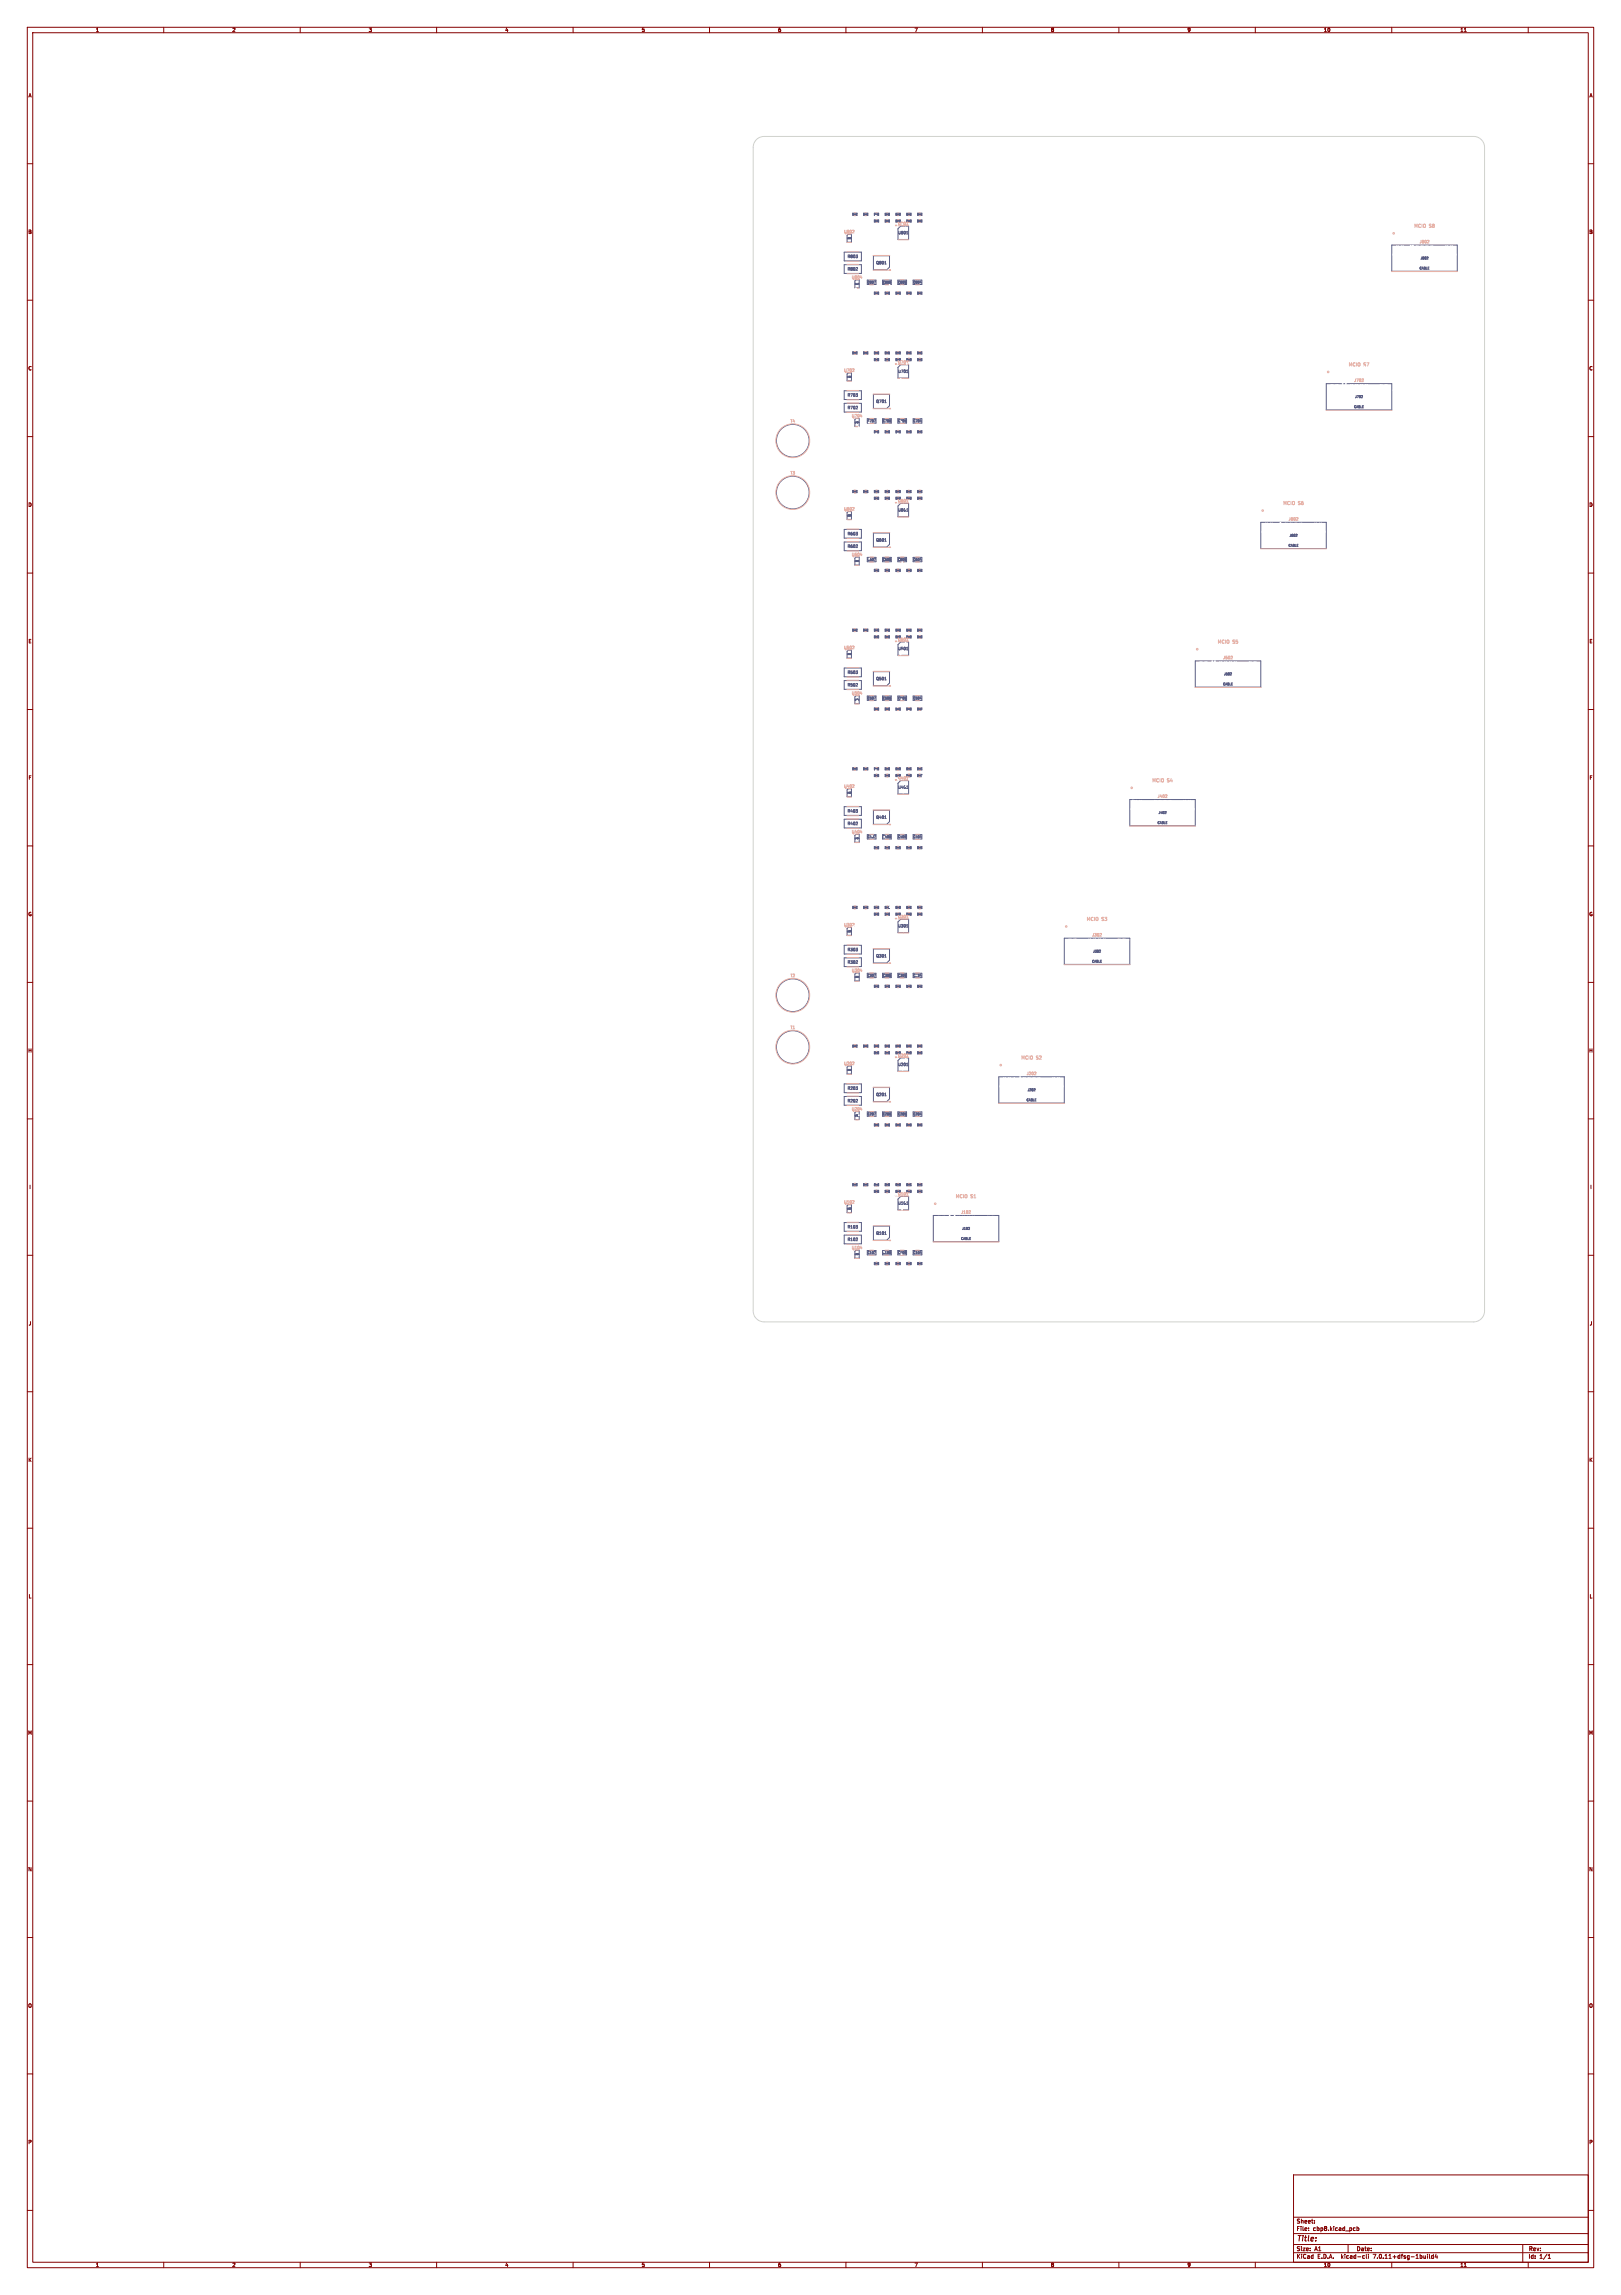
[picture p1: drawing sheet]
<svg xmlns="http://www.w3.org/2000/svg" width="594mm" height="841mm" viewBox="0 0 594 841" stroke-linecap="round" stroke-linejoin="round" font-family="sans-serif">
<defs><g id="words">
<text font-size="2.8" fill="#840000" x="475" y="821.9">Title:</text>
<g font-size="2.1" fill="#840000">
<text x="475" y="815">Sheet:</text>
<text x="475" y="817.7">File:</text>
<text x="481.1" y="817.7">cbp8.kicad_pcb</text>
<text x="475" y="827.9">KiCad</text>
<text x="475" y="825.1">Size:</text>
<text x="481.7" y="825.1">A1</text>
<text x="482.7" y="827.9">E.D.A.</text>
<text x="491.6" y="827.9">kicad-cli</text>
<text x="497" y="825.1">Date:</text>
<text x="503.5" y="827.9">7.0.11+dfsg-1build4</text>
<text x="560" y="825.3">Rev:</text>
<text x="560" y="827.9">Id:</text>
<text x="564.1" y="827.9">1/1</text>
</g>
<g font-size="1.8" fill="#840000">
<text x="35" y="11.9">1</text>
<text x="85" y="11.9">2</text>
<text x="135" y="11.9">3</text>
<text x="185" y="11.9">4</text>
<text x="235" y="11.9">5</text>
<text x="285" y="11.9">6</text>
<text x="335" y="11.9">7</text>
<text x="385" y="11.9">8</text>
<text x="435" y="11.9">9</text>
<text x="485" y="11.9">10</text>
<text x="535" y="11.9">11</text>
<text x="10.3" y="35.9">A</text>
<text x="582.4" y="35.9">A</text>
<text x="10.3" y="85.9">B</text>
<text x="582.3" y="85.9">B</text>
<text x="10.3" y="135.9">C</text>
<text x="582.3" y="135.9">C</text>
<text x="10.3" y="185.9">D</text>
<text x="582.3" y="185.9">D</text>
<text x="10.3" y="235.9">E</text>
<text x="582.3" y="235.9">E</text>
<text x="10.3" y="285.9">F</text>
<text x="582.4" y="285.9">F</text>
<text x="10.3" y="335.9">G</text>
<text x="582.3" y="335.9">G</text>
<text x="10.2" y="385.9">H</text>
<text x="582.2" y="385.9">H</text>
<text x="10.6" y="435.9">I</text>
<text x="582.6" y="435.9">I</text>
<text x="10.4" y="485.9">J</text>
<text x="582.4" y="485.9">J</text>
<text x="10.3" y="535.9">K</text>
<text x="582.3" y="535.9">K</text>
<text x="10.4" y="585.9">L</text>
<text x="582.4" y="585.9">L</text>
<text x="10.2" y="635.9">M</text>
<text x="582.2" y="635.9">M</text>
<text x="10.2" y="685.9">N</text>
<text x="582.2" y="685.9">N</text>
<text x="10.2" y="735.9">O</text>
<text x="582.2" y="735.9">O</text>
<text x="10.3" y="785.9">P</text>
<text x="582.3" y="785.9">P</text>
<text x="35" y="830.9">1</text>
<text x="85" y="830.9">2</text>
<text x="135" y="830.9">3</text>
<text x="185" y="830.9">4</text>
<text x="235" y="830.9">5</text>
<text x="285" y="830.9">6</text>
<text x="335" y="830.9">7</text>
<text x="385" y="830.9">8</text>
<text x="435" y="830.9">9</text>
<text x="485" y="830.9">10</text>
<text x="535" y="830.9">11</text>
</g>
<g font-size="1.7" fill="#e8b2a7">
<text x="518.1" y="83.7">MCIO</text>
<text x="523.7" y="83.7">S8</text>
<text x="470.1" y="185.3">MCIO</text>
<text x="475.7" y="185.3">S6</text>
<text x="446.1" y="236.1">MCIO</text>
<text x="451.7" y="236.1">S5</text>
<text x="422.1" y="286.9">MCIO</text>
<text x="427.7" y="286.9">S4</text>
<text x="398.1" y="337.7">MCIO</text>
<text x="403.7" y="337.7">S3</text>
<text x="374.1" y="388.5">MCIO</text>
<text x="379.7" y="388.5">S2</text>
<text x="350.1" y="439.3">MCIO</text>
<text x="355.7" y="439.3">S1</text>
</g>
<g font-size="1.7" fill="#fff">
<text x="494.1" y="134.5">MCIO</text>
<text x="499.7" y="134.5">S7</text>
</g>
<g font-size="1.4" fill="#fff">
<text x="328.9" y="82.6">U801</text>
<text x="328.9" y="133.4">U701</text>
<text x="329" y="187.6">U601</text>
<text x="329" y="238.4">U501</text>
<text x="328.9" y="285.8">U401</text>
<text x="329" y="289.2">U401</text>
<text x="309.1" y="339.6">U302</text>
<text x="329" y="441.6">U101</text>
</g>
<g font-size="1.4" fill="#e8b2a7">
<text x="309.1" y="85.6">U802</text>
<text x="520.1" y="89.3">J802</text>
<text x="312" y="102.3">U804</text>
<text x="309.1" y="136.4">U702</text>
<text x="496.1" y="140.1">J702</text>
<text x="289.5" y="155">T4</text>
<text x="312" y="153.1">U704</text>
<text x="289.5" y="174">T3</text>
<text x="328.9" y="184.2">U601</text>
<text x="309.1" y="187.2">U602</text>
<text x="472.1" y="190.9">J602</text>
<text x="312" y="203.9">U604</text>
<text x="309.1" y="238">U502</text>
<text x="328.9" y="235">U501</text>
<text x="448.1" y="241.7">J502</text>
<text x="312" y="254.7">U504</text>
<text x="309.1" y="288.8">U402</text>
<text x="424.1" y="292.5">J402</text>
<text x="312" y="305.5">U404</text>
<text x="328.9" y="336.6">U301</text>
<text x="400.1" y="343.3">J302</text>
<text x="289.5" y="358.2">T2</text>
<text x="312" y="356.3">U304</text>
<text x="289.5" y="377.2">T1</text>
<text x="328.9" y="387.4">U201</text>
<text x="309.1" y="390.4">U202</text>
<text x="376.1" y="394.1">J202</text>
<text x="312" y="407.1">U204</text>
<text x="309.1" y="441.2">U102</text>
<text x="328.9" y="438.2">U101</text>
<text x="352.1" y="444.9">J102</text>
<text x="312" y="457.9">U104</text>
</g>
<g font-size="1.4" fill="#585d84">
<text x="329" y="86">U801</text>
<text x="310.5" y="94.7">R803</text>
<text x="310.5" y="99.3">R802</text>
<text x="320.9" y="97">Q801</text>
<text x="329" y="136.8">U701</text>
<text x="310.5" y="145.5">R703</text>
<text x="320.9" y="147.8">Q701</text>
<text x="310.5" y="150.1">R702</text>
<text x="310.5" y="196.3">R603</text>
<text x="310.5" y="200.9">R602</text>
<text x="320.9" y="198.6">Q601</text>
<text x="310.5" y="251.7">R502</text>
<text x="310.5" y="247.1">R503</text>
<text x="320.9" y="249.4">Q501</text>
<text x="310.5" y="297.9">R403</text>
<text x="310.5" y="302.5">R402</text>
<text x="320.9" y="300.2">Q401</text>
<text x="329" y="340">U301</text>
<text x="310.5" y="353.3">R302</text>
<text x="310.5" y="348.7">R303</text>
<text x="320.9" y="351">Q301</text>
<text x="329" y="390.8">U201</text>
<text x="310.5" y="399.5">R203</text>
<text x="320.9" y="401.8">Q201</text>
<text x="310.5" y="404.1">R202</text>
<text x="310.5" y="454.9">R102</text>
<text x="310.5" y="450.3">R103</text>
<text x="320.9" y="452.6">Q101</text>
</g>
<g font-size="1.1" fill="#585d84">
<text x="520.5" y="95.2">J802</text>
<text x="520.1" y="98.9">CABLE</text>
<text x="496.1" y="149.7">CABLE</text>
<text x="496.5" y="146">J702</text>
<text x="472.5" y="196.8">J602</text>
<text x="472.1" y="200.5">CABLE</text>
<text x="448.1" y="251.3">CABLE</text>
<text x="448.5" y="247.6">J502</text>
<text x="424.5" y="298.4">J402</text>
<text x="424.1" y="302.1">CABLE</text>
<text x="400.1" y="352.9">CABLE</text>
<text x="400.5" y="349.2">J302</text>
<text x="376.5" y="400">J202</text>
<text x="376.1" y="403.7">CABLE</text>
<text x="352.1" y="454.5">CABLE</text>
<text x="352.5" y="450.8">J102</text>
</g>
<g font-size="1.1" fill="#e8b2a7">
<text x="317.8" y="104">C807</text>
<text x="323.4" y="104">C806</text>
<text x="329" y="104">C805</text>
<text x="334.6" y="104">C804</text>
<text x="323.4" y="154.8">C706</text>
<text x="334.6" y="154.8">C704</text>
<text x="323.4" y="205.6">C606</text>
<text x="329" y="205.6">C605</text>
<text x="334.6" y="205.6">C604</text>
<text x="317.8" y="256.4">C507</text>
<text x="323.4" y="256.4">C506</text>
<text x="334.6" y="256.4">C504</text>
<text x="329" y="307.2">C405</text>
<text x="334.6" y="307.2">C404</text>
<text x="317.8" y="358">C307</text>
<text x="323.4" y="358">C306</text>
<text x="329" y="358">C305</text>
<text x="317.8" y="408.8">C207</text>
<text x="323.4" y="408.8">C206</text>
<text x="329" y="408.8">C205</text>
<text x="334.6" y="408.8">C204</text>
<text x="317.8" y="459.6">C107</text>
<text x="334.6" y="459.6">C104</text>
</g>
<g font-size="1.1" fill="#fff">
<text x="317.8" y="154.8">C707</text>
<text x="329" y="154.8">C705</text>
<text x="317.8" y="205.6">C607</text>
<text x="329" y="256.4">C505</text>
<text x="317.8" y="307.2">C407</text>
<text x="323.4" y="307.2">C406</text>
<text x="334.6" y="358">C304</text>
<text x="323.4" y="459.6">C106</text>
<text x="329" y="459.6">C105</text>
</g>
<g font-size=".6" fill="#585d84">
<text x="312.4" y="78.8">R807</text>
<text x="316.4" y="78.8">R806</text>
<text x="320.4" y="81.3">C809</text>
<text x="320.4" y="78.8">R805</text>
<text x="324.3" y="81.3">R810</text>
<text x="324.3" y="78.8">C803</text>
<text x="328.3" y="78.8">C802</text>
<text x="328.3" y="81.3">C808</text>
<text x="332.2" y="81.3">R809</text>
<text x="332.2" y="78.8">C801</text>
<text x="336.2" y="81.3">R808</text>
<text x="336.2" y="78.8">R804</text>
<text x="310.4" y="87.6">U802</text>
<text x="313.2" y="104.3">U804</text>
<text x="320.4" y="107.7">R816</text>
<text x="324.3" y="107.7">R815</text>
<text x="328.3" y="107.7">R814</text>
<text x="332.2" y="107.7">R813</text>
<text x="336.2" y="107.7">C814</text>
<text x="312.4" y="129.6">R707</text>
<text x="316.4" y="129.6">R706</text>
<text x="320.4" y="129.6">R705</text>
<text x="324.3" y="129.6">C703</text>
<text x="328.3" y="129.6">C702</text>
<text x="332.2" y="129.6">C701</text>
<text x="336.2" y="129.6">R704</text>
<text x="320.4" y="132.1">C709</text>
<text x="324.3" y="132.1">R710</text>
<text x="328.3" y="132.1">C708</text>
<text x="332.2" y="132.1">R709</text>
<text x="336.2" y="132.1">R708</text>
<text x="310.4" y="138.4">U702</text>
<text x="313.2" y="155.1">U704</text>
<text x="320.4" y="158.5">R716</text>
<text x="324.3" y="158.5">R715</text>
<text x="328.3" y="158.5">R714</text>
<text x="332.2" y="158.5">R713</text>
<text x="336.2" y="158.5">C714</text>
<text x="312.4" y="180.4">R607</text>
<text x="316.4" y="180.4">R606</text>
<text x="320.4" y="180.4">R605</text>
<text x="320.4" y="182.9">C609</text>
<text x="324.3" y="182.9">R610</text>
<text x="324.3" y="180.4">C603</text>
<text x="328.3" y="180.4">C602</text>
<text x="328.3" y="182.9">C608</text>
<text x="332.2" y="180.4">C601</text>
<text x="332.2" y="182.9">R609</text>
<text x="336.2" y="180.4">R604</text>
<text x="336.2" y="182.9">R608</text>
<text x="310.4" y="189.2">U602</text>
<text x="313.2" y="205.9">U604</text>
<text x="320.4" y="209.3">R616</text>
<text x="324.3" y="209.3">R615</text>
<text x="328.3" y="209.3">R614</text>
<text x="332.2" y="209.3">R613</text>
<text x="336.2" y="209.3">C614</text>
<text x="312.4" y="231.2">R507</text>
<text x="316.4" y="231.2">R506</text>
<text x="320.4" y="231.2">R505</text>
<text x="320.4" y="233.7">C509</text>
<text x="324.3" y="231.2">C503</text>
<text x="324.3" y="233.7">R510</text>
<text x="328.3" y="231.2">C502</text>
<text x="328.3" y="233.7">C508</text>
<text x="332.2" y="233.7">R509</text>
<text x="332.2" y="231.2">C501</text>
<text x="336.2" y="233.7">R508</text>
<text x="336.2" y="231.2">R504</text>
<text x="310.4" y="240">U502</text>
<text x="313.2" y="256.7">U504</text>
<text x="320.4" y="260.1">R516</text>
<text x="324.3" y="260.1">R515</text>
<text x="328.3" y="260.1">R514</text>
<text x="332.2" y="260.1">R513</text>
<text x="336.2" y="260.1">C514</text>
<text x="312.4" y="282">R407</text>
<text x="316.4" y="282">R406</text>
<text x="320.4" y="284.5">C409</text>
<text x="320.4" y="282">R405</text>
<text x="324.3" y="284.5">R410</text>
<text x="324.3" y="282">C403</text>
<text x="328.3" y="282">C402</text>
<text x="328.3" y="284.5">C408</text>
<text x="332.2" y="284.5">R409</text>
<text x="332.2" y="282">C401</text>
<text x="336.2" y="282">R404</text>
<text x="336.2" y="284.5">R408</text>
<text x="310.4" y="290.8">U402</text>
<text x="313.2" y="307.5">U404</text>
<text x="320.4" y="310.9">R416</text>
<text x="324.3" y="310.9">R415</text>
<text x="328.3" y="310.9">R414</text>
<text x="332.2" y="310.9">R413</text>
<text x="336.2" y="310.9">C414</text>
<text x="312.4" y="332.8">R307</text>
<text x="316.4" y="332.8">R306</text>
<text x="320.4" y="335.3">C309</text>
<text x="320.4" y="332.8">R305</text>
<text x="324.3" y="335.3">R310</text>
<text x="324.3" y="332.8">C303</text>
<text x="328.3" y="332.8">C302</text>
<text x="328.3" y="335.3">C308</text>
<text x="332.2" y="332.8">C301</text>
<text x="332.2" y="335.3">R309</text>
<text x="336.2" y="332.8">R304</text>
<text x="336.2" y="335.3">R308</text>
<text x="310.4" y="341.6">U302</text>
<text x="313.2" y="358.3">U304</text>
<text x="320.4" y="361.7">R316</text>
<text x="324.3" y="361.7">R315</text>
<text x="328.3" y="361.7">R314</text>
<text x="332.2" y="361.7">R313</text>
<text x="336.2" y="361.7">C314</text>
<text x="312.4" y="383.6">R207</text>
<text x="316.4" y="383.6">R206</text>
<text x="320.4" y="383.6">R205</text>
<text x="324.3" y="383.6">C203</text>
<text x="328.3" y="383.6">C202</text>
<text x="332.2" y="383.6">C201</text>
<text x="336.2" y="383.6">R204</text>
<text x="320.4" y="386.1">C209</text>
<text x="324.3" y="386.1">R210</text>
<text x="328.3" y="386.1">C208</text>
<text x="332.2" y="386.1">R209</text>
<text x="336.2" y="386.1">R208</text>
<text x="310.4" y="392.4">U202</text>
<text x="313.2" y="409.1">U204</text>
<text x="320.4" y="412.5">R216</text>
<text x="324.3" y="412.5">R215</text>
<text x="328.3" y="412.5">R214</text>
<text x="332.2" y="412.5">R213</text>
<text x="336.2" y="412.5">C214</text>
<text x="312.4" y="434.4">R107</text>
<text x="316.4" y="434.4">R106</text>
<text x="320.4" y="434.4">R105</text>
<text x="320.4" y="436.9">C109</text>
<text x="324.3" y="436.9">R110</text>
<text x="324.3" y="434.4">C103</text>
<text x="328.3" y="434.4">C102</text>
<text x="328.3" y="436.9">C108</text>
<text x="332.2" y="434.4">C101</text>
<text x="332.2" y="436.9">R109</text>
<text x="336.2" y="434.4">R104</text>
<text x="336.2" y="436.9">R108</text>
<text x="310.4" y="443.2">U102</text>
<text x="313.2" y="459.9">U104</text>
<text x="320.4" y="463.3">R116</text>
<text x="324.3" y="463.3">R115</text>
<text x="328.3" y="463.3">R114</text>
<text x="332.2" y="463.3">R113</text>
<text x="336.2" y="463.3">C114</text>
</g>
</g></defs>
<g fill="none" stroke="#840000" stroke-width=".37">
<path d="M10 10h574v821h-574zM12 12h570v817h-570zM60 10v2M110 10v2M160 10v2M210 10v2M260 10v2M310 10v2M360 10v2M410 10v2M460 10v2M510 10v2"/>
<path d="M536.6 11.6h.7M560 10v2M10 60h2M582 60h2M10 110h2M582 110h2M10 160h2M582 160h2M10 210h2M582 210h2M10 260h2M582 260h2"/>
<path d="M10 310h2M582 310h2M10 360h2M582 360h2M10 410h2M582 410h2M10 460h2M582 460h2M10 510h2M582 510h2M10 560h2M582 560h2"/>
<path d="M10 610h2M582 610h2M10 660h2M582 660h2M10 710h2M582 710h2M10 760h2M582 760h2M474 797h108v32h-108zM10 810h2M474 818.5h108M474 812.5h108"/>
<path d="M479.5 817.3v.1M479.5 817.3h.1M479.5 816.5v.1M481.7 814.5v.2M481.7 813.8v.1M496.2 816.4l.4 .1M496.6 817.3l-.4 .1M497.2 815.9v1.4h.6l.1-.8h-.7M582 810h2M60 829v2M110 829v2M160 829v2"/>
<path d="M210 829v2M260 829v2M310 829v2M360 829v2M410 829v2M460 829v2M474 825.5h108M474 822.5h108M494 822.5v3M499.6 826.6l.4 .1M500 827.5l-.4 .1M500.7 826.1l.2 1.5"/>
<path d="M501.5 826.1v.1M501.5 826.6v1M510 829v2M523.1 826.1v.1M523.1 826.6v1M523.8 826.1l.2 1.5M525.2 826.7l-.4-.1-.3 .3 .2 .6h.5M525.2 826.1v1.5M526.2 826l-.3 1.1h.9M526.6 826.6v1M536.6 830.6h.7M558 822.5v6.5"/>
<path d="M560 829v2M567.3 827.6h.9M567.3 826.5l.4-.4v1.5"/>
</g>
<g fill="none" stroke="#585d84" stroke-width=".37">
<path d="M312.5 78.1h1.6v.8h-1.6zM313.7 78.3h.3l-.2 .4M316.4 78.1h1.6v.8h-1.6zM317.9 78.5h.1M317.9 78.5v.2M320.4 78.1h1.6v.8h-1.6zM321.9 78.5v.2M324.3 78.1h1.6v.8h-1.6zM325.6 78.3h.2l-.1 .2M325.8 78.5h.1M325.8 78.5v.2M328.3 78.1h1.6v.8h-1.6z"/>
<path d="M329.6 78.7h.2M329.8 78.3v.1M329.8 78.4h.1M329.8 78.4v.1M332.3 78.1h1.6v.8h-1.6zM333.5 78.7h.3M336.2 78.1h1.6v.8h-1.6zM337.5 78.6h.2M309.4 92.4h6.3v3.2h-6.3zM309.4 97h6.3v3.2h-6.3zM310.8 85.8l-.4 .5v2.5h1.6v-3M311.9 87.1h.1"/>
<path d="M311.9 87.1v.1M311.9 87.3l-.2 .2h.2M311.9 87.2h.1M311.9 87.2v.1M313.6 99.1h.6M313.6 93.5h.6l-.3 .3M314.2 93.9v.5M314.2 98.2v.3M320.1 93.7h5.9v4.2l-1 1h-4.9zM320.4 80.6h1.6v.8h-1.6zM321.9 80.8v.2M321.9 81v.1"/>
<path d="M321.9 80.9v.1M324.2 96.8h.6M324.3 80.6h1.6v.8h-1.6zM325.8 80.8v.1M325.8 80.9v.2M328.3 80.6h1.6v.8h-1.6zM329.8 80.8h.1M329.8 81h.1M329.8 80.8v.1M329.8 81v.1M330 82.8h3v4.9h-3.9v-3.9zM332.2 85.7h.5"/>
<path d="M332.3 80.6h1.6v.8h-1.6zM332.4 84.9l.1 .8M333.7 80.8l.1 .2M333.8 81l-.1 .1M333.8 80.9l-.1 .1M336.2 80.6h1.6v.8h-1.6zM337.7 80.8h.1M337.7 81h.1M337.7 80.8v.1M337.7 81v.1M510 89.8h24v9.6h-24zM523.1 94.2h.1"/>
<path d="M523.2 94.2l.1 .1M523.3 94.3v.1M523.3 94.4l-.5 .6h.5M313.7 102.5l-.4 .4v2.6h1.6v-3M314.5 104h.3M317.8 102.6h3.2v1.6h-3.2zM320.3 103h.5l-.3 .8M320.4 107h1.6v.8h-1.6zM321.9 107.4v.2M323.4 102.6h3.2v1.6h-3.2zM324.3 107h1.6v.8h-1.6zM325.8 107.4v.1"/>
<path d="M325.8 107.5v.1M326.4 103.4v.3M328.3 107h1.6v.8h-1.6zM329 102.6h3.2v1.6h-3.2zM329.6 107.5h.2M332 103.4v.1M332 103.5v.2M332 103.7h.1M332.3 107h1.6v.8h-1.6zM333.5 107.2h.3l-.2 .2M333.7 107.4l.1 .1M333.8 107.5l-.1 .1"/>
<path d="M334.6 102.6h3.2v1.6h-3.2zM336.2 107h1.6v.8h-1.6zM337.1 103.5h.5M337.5 107.5h.2M310.8 136.6l-.4 .5v2.5h1.6v-3M311.9 137.9v.1M311.9 138h.1M311.9 138l-.2 .3h.2M312.5 128.9h1.6v.8h-1.6zM313.7 129.1h.3l-.2 .4M316.4 128.9h1.6v.8h-1.6zM317.9 129.3v.1"/>
<path d="M317.9 129.4v.1M320.4 128.9h1.6v.8h-1.6zM320.4 131.4h1.6v.8h-1.6zM321.9 129.3v.2M321.9 131.6v.3M321.9 131.7v.1M324.3 128.9h1.6v.8h-1.6zM324.3 131.4h1.6v.8h-1.6zM325.6 129.1h.2l-.1 .2M325.8 129.3v.1M325.8 131.6v.3M325.8 129.4v.1"/>
<path d="M328.3 128.9h1.6v.8h-1.6zM328.3 131.4h1.6v.8h-1.6zM329.6 129.5h.2M329.8 129.1v.1M329.8 129.2h.1M329.8 131.6v.1M329.8 131.7v.2M329.8 131.9h.1M329.8 129.2v.1M330 133.6h3v4.9h-3.9v-3.9zM332.2 136.5h.5M332.3 128.9h1.6v.8h-1.6z"/>
<path d="M332.3 131.4h1.6v.8h-1.6zM332.4 135.7l.1 .8M333.5 129.5h.3M333.7 131.6h.1M333.8 131.6l-.1 .3M333.8 131.7l-.1 .1M336.2 128.9h1.6v.8h-1.6zM336.2 131.4h1.6v.8h-1.6zM337.5 129.4h.2M337.7 131.6h.1M337.7 131.7v.2M337.7 131.9h.1"/>
<path d="M309.4 143.2h6.3v3.2h-6.3zM309.4 147.8h6.3v3.2h-6.3zM313.6 144.3h.6l-.3 .3M313.6 149.9h.6M313.7 153.3l-.4 .4v2.6h1.6v-3M314.2 144.7v.5M314.2 149v.3M314.5 154.8h.3M317.8 153.4h3.2v1.6h-3.2zM320.1 144.5h5.9v4.2l-1 1h-4.9zM320.3 153.8h.5l-.3 .8M320.4 157.8h1.6v.8h-1.6z"/>
<path d="M321.9 158.2v.2M323.4 153.4h3.2v1.6h-3.2zM324.2 147.6h.6M324.3 157.8h1.6v.8h-1.6zM325.8 158.2h.1M325.8 158.2v.2M326.4 154.2v.3M328.3 157.8h1.6v.8h-1.6zM329 153.4h3.2v1.6h-3.2zM329.6 158.3h.2M332 154.2v.3M332.3 157.8h1.6v.8h-1.6z"/>
<path d="M333.5 158h.3l-.2 .2M333.7 158.2h.1M333.8 158.2l-.1 .2M334.6 153.4h3.2v1.6h-3.2zM336.2 157.8h1.6v.8h-1.6zM337.1 154.3h.5M337.5 158.3h.2M486 140.6h24v9.6h-24zM499.1 145l.2 .3-.5 .5h.5M312.5 179.7h1.6v.8h-1.6zM313.7 179.9h.3l-.2 .4M316.4 179.7h1.6v.8h-1.6z"/>
<path d="M320.4 179.7h1.6v.8h-1.6zM324.3 179.7h1.6v.8h-1.6zM325.6 179.9h.2l-.1 .2M328.3 179.7h1.6v.8h-1.6zM329.8 179.9v.1M329.8 180h.1M332.3 179.7h1.6v.8h-1.6zM336.2 179.7h1.6v.8h-1.6zM309.4 194h6.3v3.2h-6.3zM309.4 198.6h6.3v3.2h-6.3zM310.8 187.4l-.4 .5v2.5h1.6v-3M311.9 188.7h.1"/>
<path d="M311.9 188.7v.1M311.9 188.9l-.2 .2h.2M311.9 188.8h.1M311.9 188.8v.1M313.6 195.1h.6l-.3 .3M314.2 195.5v.5M314.2 199.8v.3M317.9 180.1h.1M317.9 180.1v.2M320.1 195.3h5.9v4.2l-1 1h-4.9zM320.4 182.2h1.6v.8h-1.6zM321.9 180.1v.2"/>
<path d="M321.9 182.4v.2M321.9 182.6v.1M321.9 182.5v.1M324.2 198.4h.6M324.3 182.2h1.6v.8h-1.6zM325.8 182.4v.1M325.8 180.1h.1M325.8 180.1v.2M325.8 182.5v.2M328.3 182.2h1.6v.8h-1.6zM329.1 185.4l.9-1h3v4.9h-3.9zM329.6 180.3h.2"/>
<path d="M329.8 182.4h.1M329.8 182.6h.1M329.8 182.4v.1M329.8 182.6v.1M329.8 180v.1M332.2 187.3h.5M332.3 182.2h1.6v.8h-1.6zM332.4 186.5l.1 .8M333.5 180.3h.3M333.7 182.4l.1 .2M333.8 182.6l-.1 .1M333.8 182.5l-.1 .1"/>
<path d="M336.2 182.2h1.6v.8h-1.6zM337.5 180.2h.2M337.7 182.4h.1M337.7 182.6h.1M337.7 182.4v.1M337.7 182.6v.1M462 191.4h24v9.6h-24zM475.1 195.8h.1M475.2 195.8l.1 .1M475.3 195.9v.1M475.3 196l-.5 .6h.5M313.6 200.7h.6"/>
<path d="M313.7 204.1l-.4 .4v2.6h1.6v-3M314.5 205.6h.3M317.8 204.2h3.2v1.6h-3.2zM320.3 204.6h.5l-.3 .8M320.4 208.6h1.6v.8h-1.6zM321.9 209v.2M323.4 204.2h3.2v1.6h-3.2zM324.3 208.6h1.6v.8h-1.6zM325.8 209v.1M325.8 209.1v.1M326.4 205v.3M328.3 208.6h1.6v.8h-1.6z"/>
<path d="M329 204.2h3.2v1.6h-3.2zM329.6 209.1h.2M332 205v.3M332 205.3h.1M332.3 208.6h1.6v.8h-1.6zM333.5 208.8h.3l-.2 .2M333.7 209l.1 .1M333.8 209.1l-.1 .1M334.6 204.2h3.2v1.6h-3.2zM336.2 208.6h1.6v.8h-1.6zM337.1 205.1h.5M337.5 209.1h.2"/>
<path d="M310.8 238.2l-.4 .5v2.5h1.6v-3M311.9 239.5h.1M311.9 239.5v.1M311.9 239.6l-.2 .3h.2M312.5 230.5h1.6v.8h-1.6zM313.7 230.7h.3l-.2 .4M316.4 230.5h1.6v.8h-1.6zM317.9 230.9v.1M317.9 231v.1M320.4 230.5h1.6v.8h-1.6zM320.4 233h1.6v.8h-1.6zM321.9 230.9v.2"/>
<path d="M321.9 233.2v.3M321.9 233.3v.1M324.3 230.5h1.6v.8h-1.6zM324.3 233h1.6v.8h-1.6zM325.6 230.7h.2l-.1 .2M325.8 230.9v.1M325.8 233.2v.3M325.8 231v.1M328.3 230.5h1.6v.8h-1.6zM328.3 233h1.6v.8h-1.6zM329.6 231.1h.2M329.8 230.7v.1"/>
<path d="M329.8 233.4h.1M329.8 230.8h.1M329.8 233.2v.1M329.8 233.4v.1M329.8 230.8v.1M329.8 233.3h.1M329.8 233.5h.1M330 235.2h3v4.9h-3.9v-3.9zM332.2 238.1h.5M332.3 230.5h1.6v.8h-1.6zM332.3 233h1.6v.8h-1.6zM332.4 237.3l.1 .8"/>
<path d="M333.5 231.1h.3M333.7 233.2h.1M333.8 233.4l-.1 .1M333.8 233.2v.2M333.8 233.3l-.1 .1M336.2 230.5h1.6v.8h-1.6zM336.2 233h1.6v.8h-1.6zM337.5 231h.2M337.7 233.4h.1M337.7 233.2v.1M337.7 233.4v.1M337.7 233.3h.1"/>
<path d="M337.7 233.5h.1M309.4 244.8h6.3v3.2h-6.3zM309.4 249.4h6.3v3.2h-6.3zM313.6 251.5h.6M313.6 245.9h.6l-.3 .3M313.7 254.9l-.4 .4v2.6h1.6v-3M314.2 246.3v.5M314.2 250.6v.3M314.5 256.4h.3M317.8 255h3.2v1.6h-3.2zM320.1 246.1h5.9v4.2l-1 1h-4.9zM320.3 255.4h.5l-.3 .8"/>
<path d="M320.4 259.4h1.6v.8h-1.6zM321.9 259.8v.2M323.4 255h3.2v1.6h-3.2zM324.2 249.2h.6M324.3 259.4h1.6v.8h-1.6zM325.8 259.8h.1M325.8 259.8v.2M326.4 255.8v.3M328.3 259.4h1.6v.8h-1.6zM329 255h3.2v1.6h-3.2zM329.6 259.9h.2M332 255.8v.3"/>
<path d="M332.3 259.4h1.6v.8h-1.6zM333.5 259.6h.3l-.2 .2M333.7 259.8h.1M333.8 259.8l-.1 .2M334.6 255h3.2v1.6h-3.2zM336.2 259.4h1.6v.8h-1.6zM337.1 255.9h.5M337.5 259.9h.2M438 242.2h24v9.6h-24zM451.1 246.6l.2 .3-.5 .5h.5M309.4 295.6h6.3v3.2h-6.3zM310.8 289l-.4 .5v2.5h1.6v-3"/>
<path d="M311.9 290.3h.1M311.9 290.3v.1M311.9 290.4l-.2 .3h.2M312.5 281.3h1.6v.8h-1.6zM313.6 296.7h.6l-.3 .3M313.7 281.5h.3l-.2 .4M314.2 297.1v.5M316.4 281.3h1.6v.8h-1.6zM317.9 281.7h.1M317.9 281.7v.2M320.1 296.9h5.9v4.2l-1 1h-4.9zM320.4 281.3h1.6v.8h-1.6z"/>
<path d="M320.4 283.8h1.6v.8h-1.6zM321.9 281.7v.2M321.9 284v.2M321.9 284.2v.1M321.9 284.1v.1M324.2 300h.6M324.3 281.3h1.6v.8h-1.6zM324.3 283.8h1.6v.8h-1.6zM325.6 281.5h.2l-.1 .2M325.8 284v.1M325.8 281.7h.1M325.8 281.7v.2"/>
<path d="M325.8 284.1v.2M328.3 283.8h1.6v.8h-1.6zM328.3 281.3h1.6v.8h-1.6zM329.6 281.9h.2M329.8 281.5v.1M329.8 284h.1M329.8 284.2h.1M329.8 281.6h.1M329.8 284v.1M329.8 284.2v.1M329.8 281.6v.1M330 286h3v4.9h-3.9v-3.9z"/>
<path d="M332.2 288.9h.5M332.3 283.8h1.6v.8h-1.6zM332.3 281.3h1.6v.8h-1.6zM332.4 288.1l.1 .8M333.5 281.9h.3M333.7 284l.1 .2M333.8 284.2l-.1 .1M333.8 284.1l-.1 .1M336.2 283.8h1.6v.8h-1.6zM336.2 281.3h1.6v.8h-1.6zM337.5 281.8h.2M337.7 284h.1"/>
<path d="M337.7 284.2h.1M337.7 284v.1M337.7 284.2v.1M414 293h24v9.6h-24zM427.1 297.4h.1M427.2 297.4l.1 .1M427.3 297.5v.1M427.3 297.6l-.5 .6h.5M309.4 300.2h6.3v3.2h-6.3zM313.6 302.3h.6M313.7 305.7l-.4 .4v2.6h1.6v-3M314.2 301.4v.3"/>
<path d="M314.5 307.2h.3M317.8 305.8h3.2v1.6h-3.2zM320.3 306.2h.5l-.3 .8M320.4 310.2h1.6v.8h-1.6zM321.9 310.6v.2M323.4 305.8h3.2v1.6h-3.2zM324.3 310.2h1.6v.8h-1.6zM325.8 310.6v.1M325.8 310.7v.1M326.4 306.6v.3M328.3 310.2h1.6v.8h-1.6zM329 305.8h3.2v1.6h-3.2z"/>
<path d="M329.6 310.7h.2M332 306.6v.3M332 306.9h.1M332.3 310.2h1.6v.8h-1.6zM333.5 310.4h.3l-.2 .2M333.7 310.6l.1 .1M333.8 310.7l-.1 .1M334.6 305.8h3.2v1.6h-3.2zM336.2 310.2h1.6v.8h-1.6zM337.1 306.7h.5M337.5 310.7h.2M310.8 339.8l-.4 .5v2.5h1.6v-3"/>
<path d="M312.5 332.1h1.6v.8h-1.6zM313.7 332.3h.3l-.2 .4M316.4 332.1h1.6v.8h-1.6zM317.9 332.5h.1M317.9 332.5v.1M317.9 332.6v.1M320.4 332.1h1.6v.8h-1.6zM320.4 334.6h1.6v.8h-1.6zM321.9 332.5v.2M321.9 334.8v.3M321.9 334.9v.1M324.3 332.1h1.6v.8h-1.6z"/>
<path d="M324.3 334.6h1.6v.8h-1.6zM325.6 332.3h.2l-.1 .2M325.8 334.8v.3M325.8 332.5h.1M325.8 332.5v.1M325.8 332.6v.1M328.3 332.1h1.6v.8h-1.6zM328.3 334.6h1.6v.8h-1.6zM329.6 332.7h.2M329.8 332.3v.1M329.8 335h.1M329.8 332.4h.1"/>
<path d="M329.8 334.8v.1M329.8 335v.1M329.8 332.4v.1M329.8 334.9h.1M329.8 335.1h.1M330 336.8h3v4.9h-3.9v-3.9zM332.2 339.7h.5M332.3 332.1h1.6v.8h-1.6zM332.3 334.6h1.6v.8h-1.6zM332.4 338.9l.1 .8M333.5 332.7h.3M333.7 334.8h.1"/>
<path d="M333.8 334.8v.2M333.8 335l-.1 .1M333.8 334.9l-.1 .1M336.2 332.1h1.6v.8h-1.6zM336.2 334.6h1.6v.8h-1.6zM337.5 332.6h.2M337.7 335h.1M337.7 334.8v.1M337.7 335v.1M337.7 334.9h.1M337.7 335.1h.1M309.4 346.4h6.3v3.2h-6.3z"/>
<path d="M309.4 351h6.3v3.2h-6.3zM311.9 341.1h.1M311.9 341.2h.1M311.9 341.2l-.2 .3h.2M313.6 353.1h.6M313.6 347.5h.6l-.3 .3M313.7 356.5l-.4 .4v2.6h1.6v-3M314.2 347.9v.5M314.2 352.2v.3M314.5 358h.3M317.8 356.6h3.2v1.6h-3.2zM320.1 347.7h5.9v4.2l-1 1h-4.9z"/>
<path d="M320.3 357h.5l-.3 .8M323.4 356.6h3.2v1.6h-3.2zM324.2 350.8h.6M326.4 357.4v.3M329 356.6h3.2v1.6h-3.2zM332 357.4v.3M334.6 356.6h3.2v1.6h-3.2zM337.1 357.5h.5M390 343.8h24v9.6h-24zM403.1 348.2l.2 .3-.5 .5h.5M320.4 361h1.6v.8h-1.6zM321.9 361.4v.2"/>
<path d="M324.3 361h1.6v.8h-1.6zM325.8 361.4h.1M325.8 361.4v.2M328.3 361h1.6v.8h-1.6zM329.6 361.5h.2M332.3 361h1.6v.8h-1.6zM333.5 361.2h.3l-.2 .2M333.7 361.4h.1M333.8 361.4l-.1 .2M336.2 361h1.6v.8h-1.6zM337.5 361.5h.2M309.4 397.2h6.3v3.2h-6.3z"/>
<path d="M310.8 390.6l-.4 .5v2.5h1.6v-3M311.9 391.9v.1M311.9 392h.1M311.9 392l-.2 .3h.2M312.5 382.9h1.6v.8h-1.6zM313.6 398.3h.6l-.3 .3M313.7 383.1h.3l-.2 .4M314.2 398.7v.5M316.4 382.9h1.6v.8h-1.6zM317.9 383.3h.1M317.9 383.3v.2M320.1 398.5h5.9v4.2l-1 1h-4.9z"/>
<path d="M320.4 382.9h1.6v.8h-1.6zM320.4 385.4h1.6v.8h-1.6zM321.9 383.3v.2M321.9 385.6v.2M321.9 385.8v.1M321.9 385.7v.1M324.3 382.9h1.6v.8h-1.6zM324.3 385.4h1.6v.8h-1.6zM325.6 383.1h.2l-.1 .2M325.8 383.3h.1M325.8 385.6v.1M325.8 383.3v.2"/>
<path d="M325.8 385.7v.2M328.3 382.9h1.6v.8h-1.6zM328.3 385.4h1.6v.8h-1.6zM329.6 383.5h.2M329.8 383.1v.1M329.8 385.6h.1M329.8 385.8h.1M329.8 383.2h.1M329.8 385.6v.1M329.8 385.8v.1M329.8 383.2v.1M330 387.6h3v4.9h-3.9v-3.9z"/>
<path d="M332.2 390.5h.5M332.3 382.9h1.6v.8h-1.6zM332.3 385.4h1.6v.8h-1.6zM332.4 389.7l.1 .8M333.5 383.5h.3M333.7 385.6l.1 .2M333.8 385.8l-.1 .1M333.8 385.7l-.1 .1M336.2 382.9h1.6v.8h-1.6zM336.2 385.4h1.6v.8h-1.6zM337.5 383.4h.2M337.7 385.6h.1"/>
<path d="M337.7 385.8h.1M337.7 385.6v.1M337.7 385.8v.1M366 394.6h24v9.6h-24zM379.1 399l.2 .1M379.3 399.1v.1M379.3 399.2l-.5 .6h.5M309.4 401.8h6.3v3.2h-6.3zM313.6 403.9h.6M313.7 407.3l-.4 .4v2.6h1.6v-3M314.2 403v.3M314.5 408.8h.3"/>
<path d="M317.8 407.4h3.2v1.6h-3.2zM320.3 407.8h.5l-.3 .8M320.4 411.8h1.6v.8h-1.6zM321.9 412.2v.2M323.4 407.4h3.2v1.6h-3.2zM324.2 401.6h.6M324.3 411.8h1.6v.8h-1.6zM325.8 412.2v.1M325.8 412.3v.1M326.4 408.2v.3M328.3 411.8h1.6v.8h-1.6zM329 407.4h3.2v1.6h-3.2z"/>
<path d="M329.6 412.3h.2M332 408.2v.3M332.3 411.8h1.6v.8h-1.6zM333.5 412h.3l-.2 .2M333.7 412.2l.1 .1M333.8 412.3l-.1 .1M334.6 407.4h3.2v1.6h-3.2zM336.2 411.8h1.6v.8h-1.6zM337.1 408.3h.5M337.5 412.3h.2M312.5 433.7h1.6v.8h-1.6zM313.7 433.9h.3l-.2 .4"/>
<path d="M316.4 433.7h1.6v.8h-1.6zM317.9 434.1h.1M317.9 434.2v.1M317.9 434.1v.1M320.4 433.7h1.6v.8h-1.6zM320.4 436.2h1.6v.8h-1.6zM321.9 434.1v.2M321.9 436.4v.3M321.9 436.5v.1M324.3 433.7h1.6v.8h-1.6zM324.3 436.2h1.6v.8h-1.6zM325.6 433.9h.2l-.1 .2"/>
<path d="M325.8 436.4v.3M325.8 434.1h.1M325.8 434.1v.1M325.8 434.2v.1M328.3 433.7h1.6v.8h-1.6zM328.3 436.2h1.6v.8h-1.6zM329.6 434.3h.2M329.8 433.9v.1M329.8 436.6h.1M329.8 434h.1M329.8 436.4v.1M329.8 436.6v.1"/>
<path d="M329.8 434v.1M329.8 436.5h.1M329.8 436.7h.1M330 438.4h3v4.9h-3.9v-3.9zM332.3 433.7h1.6v.8h-1.6zM332.3 436.2h1.6v.8h-1.6zM333.5 434.3h.3M333.7 436.4h.1M333.8 436.4v.2M333.8 436.6l-.1 .1M333.8 436.5l-.1 .1M336.2 433.7h1.6v.8h-1.6z"/>
<path d="M336.2 436.2h1.6v.8h-1.6zM337.5 434.2h.2M337.7 436.6h.1M337.7 436.4v.1M337.7 436.6v.1M337.7 436.5h.1M337.7 436.7h.1M309.4 448h6.3v3.2h-6.3zM309.4 452.6h6.3v3.2h-6.3zM310.8 441.4l-.4 .5v2.5h1.6v-3M311.9 442.7h.1M311.9 442.8h.1"/>
<path d="M311.9 442.8l-.2 .3h.2M313.6 454.7h.6M313.6 449.1h.6l-.3 .3M313.7 458.1l-.4 .4v2.6h1.6v-3M314.2 449.5v.5M314.2 453.8v.3M314.5 459.6h.3M317.8 458.2h3.2v1.6h-3.2zM320.1 449.3h5.9v4.2l-1 1h-4.9zM320.3 458.6h.5l-.3 .8M323.4 458.2h3.2v1.6h-3.2zM324.2 452.4h.6"/>
<path d="M326.4 459v.3M329 458.2h3.2v1.6h-3.2zM332 459v.3M332.2 441.3h.5M332.4 440.5l.1 .8M334.6 458.2h3.2v1.6h-3.2zM337.1 459.1h.5M342 445.4h24v9.6h-24zM355.1 449.8h.1M355.2 449.8h.1M355.3 449.8l-.5 .8h.5M320.4 462.6h1.6v.8h-1.6z"/>
<path d="M321.9 463v.2M324.3 462.6h1.6v.8h-1.6zM325.8 463h.1M325.8 463v.2M328.3 462.6h1.6v.8h-1.6zM329.6 463.1h.2M332.3 462.6h1.6v.8h-1.6zM333.5 462.8h.3l-.2 .2M333.7 463h.1M333.8 463l-.1 .2M336.2 462.6h1.6v.8h-1.6zM337.5 463.1h.2"/>
<circle cx="290.5" cy="161.5" r="6"/>
<circle cx="290.5" cy="180.5" r="6"/>
<circle cx="290.5" cy="364.7" r="6"/>
<circle cx="290.5" cy="383.7" r="6"/>
</g>
<g fill="none" stroke="#e8b2a7" stroke-width=".37">
<path d="M313 79.1h.5M313 78h.5M317 79.1h.5M317 78h.5M320.9 79.1h.5M320.9 78h.5M325 79h.3M325 78h.3M329 79h.2M329 78h.2M332.9 79h.3M332.9 78h.3"/>
<path d="M336.8 79.1h.5M336.8 78h.5M310.3 96.9h4.4M310.3 95.7h4.4M310.3 92.3h4.4M310.4 88.9h1.6M312.9 84.4v.4l-.6 .6h.7M319.9 93.6h6.2M319.9 99h5.7M321 81.5h.3M321 80.5h.3M324.9 81.5h.5"/>
<path d="M324.9 80.5h.5M329 80.5h.2M329.1 87.9h3.9M331 82.7h2M332.2 82.4h.6M332.4 81.5l.1 .9M332.8 81.5h.5M332.8 80.5h.5M336.8 81.5h.5M336.8 80.5h.5M509.9 99.5h24.2M523.4 88.1h.1"/>
<path d="M523.5 88.1l.1 .1M523.6 88.2l-.6 .9h.6M310.3 100.3h4.4M313.3 105.6h1.6M315.2 101.7h.7M318.7 102.5h1.4M320.9 108h.5M320.9 106.9h.5M324.3 102.5h1.4M324.9 108h.5M324.9 106.9h.5M328.9 108h.4"/>
<path d="M328.9 106.9h.4M329.9 102.5h1.4M332.8 108h.5M332.8 106.9h.5M335.5 102.5h1.4M336.9 107.9h.3M336.9 106.9h.3M310.4 139.7h1.6M312.9 135.2v.4l-.6 .6h.7M313 129.9h.5M313 128.8h.5M317 129.9h.5"/>
<path d="M317 128.8h.5M320.9 129.9h.5M320.9 128.8h.5M321 132.3h.3M321 131.3h.3M324.9 132.3h.5M324.9 131.3h.5M325 129.8h.3M325 128.8h.3M329 131.3h.2M329 129.8h.2M329 128.8h.2"/>
<path d="M329.1 138.7h3.9M331 133.5h2M332.2 133.2h.6M332.4 132.3l.1 .9M332.8 132.3h.5M332.8 131.3h.5M332.9 129.8h.3M332.9 128.8h.3M336.8 132.3h.5M336.8 131.3h.5M336.8 129.9h.5M336.8 128.8h.5"/>
<path d="M499.4 138.9l.2 .4-.6 .6h.6M310.3 146.5h4.4M310.3 143.1h4.4M310.3 151.1h4.4M310.3 147.7h4.4M313.3 156.4h1.6M315.2 152.5h.7M318.7 153.3h1.4M319.9 144.4h6.2M319.9 149.8h5.7M320.9 158.8h.5M320.9 157.7h.5"/>
<path d="M324.3 153.3h1.4M324.9 158.8h.5M324.9 157.7h.5M328.9 158.8h.4M328.9 157.7h.4M329.9 153.3h1.4M332.8 158.8h.5M332.8 157.7h.5M335.5 153.3h1.4M336.9 158.7h.3M336.9 157.7h.3M485.9 150.3h24.2"/>
<path d="M313 179.6h.5M317 179.6h.5M320.9 179.6h.5M325 179.6h.3M329 179.6h.2M332.9 179.6h.3M336.8 179.6h.5M310.3 198.5h4.4M310.3 197.3h4.4M310.3 193.9h4.4M310.4 190.5h1.6M312.9 186v.4l-.6 .6h.7"/>
<path d="M313 180.7h.5M317 180.7h.5M319.9 195.2h6.2M320.9 180.7h.5M321 183.1h.3M321 182.1h.3M324.9 183.1h.5M324.9 182.1h.5M325 180.6h.3M329 180.6h.2M329 182.1h.2M329.1 189.5h3.9"/>
<path d="M331 184.3h2M332.2 184h.6M332.4 183.1l.1 .9M332.8 183.1h.5M332.8 182.1h.5M332.9 180.6h.3M336.8 180.7h.5M336.8 183.1h.5M336.8 182.1h.5M475.4 189.7h.1M475.5 189.7l.1 .1M475.6 189.8l-.6 .9h.6"/>
<path d="M310.3 201.9h4.4M313.3 207.2h1.6M315.2 203.3h.7M318.7 204.1h1.4M319.9 200.6h5.7M320.9 209.6h.5M320.9 208.5h.5M324.3 204.1h1.4M324.9 209.6h.5M324.9 208.5h.5M328.9 209.6h.4M328.9 208.5h.4"/>
<path d="M329.9 204.1h1.4M332.8 209.6h.5M332.8 208.5h.5M335.5 204.1h1.4M336.9 209.5h.3M336.9 208.5h.3M461.9 201.1h24.2M312.9 236.8v.4l-.6 .6h.7M313 231.5h.5M313 230.4h.5M317 231.5h.5M317 230.4h.5"/>
<path d="M320.9 231.5h.5M320.9 230.4h.5M321 232.9h.3M321 233.9h.3M324.9 232.9h.5M324.9 233.9h.5M325 231.4h.3M325 230.4h.3M329 231.4h.2M329 230.4h.2M329 232.9h.2M331 235.1h2"/>
<path d="M332.2 234.8h.6M332.4 233.9l.1 .9M332.8 232.9h.5M332.8 233.9h.5M332.9 231.4h.3M332.9 230.4h.3M336.8 231.5h.5M336.8 230.4h.5M336.8 232.9h.5M336.8 233.9h.5M310.3 252.7h4.4M310.3 249.3h4.4"/>
<path d="M310.3 248.1h4.4M310.3 244.7h4.4M310.4 241.3h1.6M313.3 258h1.6M315.2 254.1h.7M318.7 254.9h1.4M319.9 246h6.2M319.9 251.4h5.7M320.9 259.3h.5M324.3 254.9h1.4M324.9 259.3h.5M328.9 259.3h.4"/>
<path d="M329.1 240.3h3.9M329.9 254.9h1.4M332.8 259.3h.5M335.5 254.9h1.4M336.9 259.3h.3M437.9 251.9h24.2M451.4 240.5l.2 .4-.6 .6h.6M320.9 260.4h.5M324.9 260.4h.5M328.9 260.4h.4M332.8 260.4h.5M336.9 260.3h.3"/>
<path d="M310.3 298.9h4.4M310.3 295.5h4.4M310.4 292.1h1.6M312.9 287.6v.4l-.6 .6h.7M313 282.3h.5M313 281.2h.5M317 282.3h.5M317 281.2h.5M319.9 296.8h6.2M320.9 282.3h.5M320.9 281.2h.5M321 284.7h.3"/>
<path d="M321 283.7h.3M324.9 284.7h.5M324.9 283.7h.5M325 282.2h.3M325 281.2h.3M329 283.7h.2M329 282.2h.2M329 281.2h.2M329.1 291.1h3.9M331 285.9h2M332.2 285.6h.6M332.4 284.7l.1 .9"/>
<path d="M332.8 284.7h.5M332.8 283.7h.5M332.9 282.2h.3M332.9 281.2h.3M336.8 284.7h.5M336.8 282.3h.5M336.8 281.2h.5M336.8 283.7h.5M427.4 291.3h.1M427.5 291.3l.1 .1M427.6 291.4l-.6 .9h.6M310.3 303.5h4.4"/>
<path d="M310.3 300.1h4.4M313.3 308.8h1.6M315.2 304.9h.7M318.7 305.7h1.4M319.9 302.2h5.7M320.9 311.2h.5M320.9 310.1h.5M324.3 305.7h1.4M324.9 311.2h.5M324.9 310.1h.5M328.9 311.2h.4M328.9 310.1h.4"/>
<path d="M329.9 305.7h1.4M332.8 311.2h.5M332.8 310.1h.5M335.5 305.7h1.4M336.9 311.1h.3M336.9 310.1h.3M413.9 302.7h24.2M312.9 338.4v.4l-.6 .6h.7M313 332h.5M313 333.1h.5M317 332h.5M317 333.1h.5"/>
<path d="M320.9 332h.5M320.9 333.1h.5M321 335.5h.3M321 334.5h.3M324.9 335.5h.5M324.9 334.5h.5M325 333h.3M325 332h.3M329 333h.2M329 332h.2M329 334.5h.2M331 336.7h2"/>
<path d="M332.2 336.4h.6M332.4 335.5l.1 .9M332.8 335.5h.5M332.8 334.5h.5M332.9 333h.3M332.9 332h.3M336.8 332h.5M336.8 333.1h.5M336.8 335.5h.5M336.8 334.5h.5M310.3 354.3h4.4M310.3 350.9h4.4"/>
<path d="M310.3 349.7h4.4M310.3 346.3h4.4M310.4 342.9h1.6M313.3 359.6h1.6M315.2 355.7h.7M318.7 356.5h1.4M319.9 347.6h6.2M319.9 353h5.7M324.3 356.5h1.4M329.1 341.9h3.9M329.9 356.5h1.4M335.5 356.5h1.4"/>
<path d="M389.9 353.5h24.2M403.4 342.1l.2 .4-.6 .6h.6M320.9 362h.5M320.9 360.9h.5M324.9 362h.5M324.9 360.9h.5M328.9 362h.4M328.9 360.9h.4M332.8 362h.5M332.8 360.9h.5M336.9 361.9h.3M336.9 360.9h.3"/>
<path d="M310.3 397.1h4.4M310.4 393.7h1.6M312.9 389.2v.4l-.6 .6h.7M313 383.9h.5M313 382.8h.5M317 383.9h.5M317 382.8h.5M319.9 398.4h6.2M320.9 383.9h.5M320.9 382.8h.5M321 386.3h.3M321 385.3h.3"/>
<path d="M324.9 386.3h.5M324.9 385.3h.5M325 383.8h.3M325 382.8h.3M329 385.3h.2M329 383.8h.2M329 382.8h.2M329.1 392.7h3.9M331 387.5h2M332.2 387.2h.6M332.4 386.3l.1 .9M332.8 386.3h.5"/>
<path d="M332.8 385.3h.5M332.9 383.8h.3M332.9 382.8h.3M336.8 386.3h.5M336.8 385.3h.5M336.8 383.9h.5M336.8 382.8h.5M379.4 392.9h.1M379.5 392.9l.1 .1M379.6 393l-.6 .9h.6M310.3 400.5h4.4M310.3 405.1h4.4"/>
<path d="M310.3 401.7h4.4M313.3 410.4h1.6M315.2 406.5h.7M318.7 407.3h1.4M319.9 403.8h5.7M320.9 412.8h.5M320.9 411.7h.5M324.3 407.3h1.4M324.9 412.8h.5M324.9 411.7h.5M328.9 412.8h.4M328.9 411.7h.4"/>
<path d="M329.9 407.3h1.4M332.8 412.8h.5M332.8 411.7h.5M335.5 407.3h1.4M336.9 411.7h.3M336.9 412.7h.3M365.9 404.3h24.2M313 433.6h.5M313 434.7h.5M317 433.6h.5M317 434.7h.5M320.9 433.6h.5"/>
<path d="M320.9 434.7h.5M321 437.1h.3M321 436.1h.3M324.9 437.1h.5M324.9 436.1h.5M325 434.6h.3M325 433.6h.3M329 434.6h.2M329 433.6h.2M329 436.1h.2M331 438.3h2M332.2 438h.6"/>
<path d="M332.4 437.1l.1 .9M332.8 437.1h.5M332.8 436.1h.5M332.9 434.6h.3M332.9 433.6h.3M336.8 433.6h.5M336.8 434.7h.5M336.8 437.1h.5M336.8 436.1h.5M310.3 455.9h4.4M310.3 452.5h4.4M310.3 451.3h4.4"/>
<path d="M310.3 447.9h4.4M310.4 444.5h1.6M312.9 440v.4l-.6 .6h.7M315.2 457.3h.7M318.7 458.1h1.4M319.9 449.2h6.2M319.9 454.6h5.7M324.3 458.1h1.4M329.1 443.5h3.9M329.9 458.1h1.4M335.5 458.1h1.4M341.9 455.1h24.2"/>
<path d="M355.4 443.7l.2 .4-.6 .6h.6M313.3 461.2h1.6M320.9 463.6h.5M320.9 462.5h.5M324.9 463.6h.5M324.9 462.5h.5M328.9 463.6h.4M328.9 462.5h.4M332.8 463.6h.5M332.8 462.5h.5M336.9 463.5h.3M336.9 462.5h.3"/>
<circle cx="510.7" cy="85.5" r=".3"/>
<circle cx="486.7" cy="136.3" r=".3"/>
<circle cx="290.5" cy="161.5" r="6.2"/>
<circle cx="290.5" cy="180.5" r="6.2"/>
<circle cx="462.7" cy="187.1" r=".3"/>
<circle cx="438.7" cy="237.9" r=".3"/>
<circle cx="414.7" cy="288.7" r=".3"/>
<circle cx="390.7" cy="339.5" r=".3"/>
<circle cx="290.5" cy="364.7" r="6.2"/>
<circle cx="290.5" cy="383.7" r="6.2"/>
<circle cx="366.7" cy="390.3" r=".3"/>
<circle cx="342.7" cy="441.1" r=".3"/>
</g>
<g fill="#e8b2a7" stroke="#e8b2a7" stroke-width=".37">
<path d="M326.1 301.9l.3 .3h-.5z"/>
<path d="M328.1 336.5h.4l-.2 .3z"/>
<path d="M326.1 200.3l.3 .3h-.5z"/>
<path d="M328.1 234.9h.4l-.2 .3z"/>
<path d="M328.1 82.5h.4l-.2 .3z"/>
<path d="M326.1 149.5l.3 .3h-.5z"/>
<path d="M328.1 133.3h.4l-.2 .3z"/>
<path d="M328.1 184.1h.4l-.2 .3z"/>
<path d="M326.1 403.5l.3 .3h-.5z"/>
<path d="M328.1 387.3h.4l-.2 .3z"/>
<path d="M326.1 98.7l.3 .3h-.5z"/>
<path d="M326.1 454.3l.3 .3h-.5z"/>
<path d="M326.1 352.7l.3 .3h-.5z"/>
<path d="M326.1 251.1l.3 .3h-.5z"/>
<path d="M328.1 438.1h.4l-.2 .3z"/>
<path d="M328.1 285.7h.4l-.2 .3z"/>
</g>
<g fill="#fff" stroke="#fff" stroke-width=".37">
<circle cx="290.5" cy="315.3" r=".15"/>
<circle cx="323.5" cy="230.1" r=".15"/>
<circle cx="331.8" cy="185" r=".15"/>
<circle cx="332.5" cy="308.4" r=".15"/>
<circle cx="323.6" cy="128.5" r=".15"/>
<circle cx="296.5" cy="322.7" r=".15"/>
<circle cx="310.7" cy="336" r=".15"/>
<circle cx="330.5" cy="104.8" r=".15"/>
<circle cx="310.8" cy="122.7" r=".15"/>
<circle cx="325" cy="338.4" r=".15"/>
<circle cx="331.9" cy="134.4" r=".15"/>
<circle cx="288.5" cy="321.3" r=".15"/>
<circle cx="293.3" cy="183.3" r=".15"/>
<circle cx="324.4" cy="77.4" r=".15"/>
<circle cx="331.8" cy="83.4" r=".15"/>
<circle cx="287.7" cy="380.9" r=".15"/>
<circle cx="331.9" cy="235.5" r=".15"/>
<circle cx="323.3" cy="331.9" r=".15"/>
<circle cx="294.4" cy="310.9" r=".15"/>
<circle cx="293.3" cy="386.5" r=".15"/>
<circle cx="306.8" cy="454.2" r=".15"/>
<circle cx="331.9" cy="337.6" r=".15"/>
<circle cx="333.1" cy="285.6" r=".15"/>
<circle cx="305.5" cy="331.7" r=".15"/>
<circle cx="287.7" cy="386.5" r=".15"/>
<circle cx="310.7" cy="280.2" r=".15"/>
<circle cx="330.6" cy="409.8" r=".15"/>
<circle cx="329.8" cy="359.1" r=".15"/>
<circle cx="287.7" cy="177.7" r=".15"/>
<circle cx="323.4" cy="179.3" r=".15"/>
<circle cx="310.7" cy="228.1" r=".15"/>
<circle cx="330.6" cy="206" r=".15"/>
<circle cx="310.7" cy="76.8" r=".15"/>
<circle cx="293.3" cy="177.7" r=".15"/>
<circle cx="334.7" cy="152.8" r=".15"/>
<circle cx="311.1" cy="258.7" r=".15"/>
<circle cx="324.6" cy="431.7" r=".15"/>
<circle cx="326.3" cy="258.5" r=".15"/>
<circle cx="310.7" cy="429.7" r=".15"/>
<circle cx="323.5" cy="382.5" r=".15"/>
<circle cx="324.4" cy="280.5" r=".15"/>
<circle cx="334.7" cy="457.6" r=".15"/>
<circle cx="287.7" cy="183.3" r=".15"/>
<circle cx="331.9" cy="439" r=".15"/>
<circle cx="306.9" cy="279" r=".15"/>
<circle cx="293.3" cy="380.9" r=".15"/>
<circle cx="331.9" cy="388" r=".15"/>
<circle cx="334.7" cy="254.4" r=".15"/>
<circle cx="326.3" cy="471.8" r=".15"/>
<circle cx="298.7" cy="254.2" r=".15"/>
<circle cx="319.7" cy="308.1" r=".15"/>
<circle cx="317.8" cy="105.5" r=".15"/>
<circle cx="317.1" cy="137.1" r=".15"/>
<circle cx="301.4" cy="271.1" r=".15"/>
<circle cx="293.7" cy="271.7" r=".15"/>
<circle cx="526.1" cy="211.3" r=".15"/>
<circle cx="316.4" cy="154.8" r=".15"/>
<circle cx="526.1" cy="160.5" r=".15"/>
<circle cx="328.5" cy="311.9" r=".15"/>
<circle cx="302.9" cy="279" r=".15"/>
<circle cx="316.5" cy="204.7" r=".15"/>
<circle cx="526.2" cy="309.8" r=".15"/>
<circle cx="526.1" cy="262.1" r=".15"/>
<circle cx="316.4" cy="357.3" r=".15"/>
<circle cx="298" cy="287.1" r=".15"/>
<circle cx="290.8" cy="271.1" r=".15"/>
<circle cx="332.3" cy="435.6" r=".15"/>
<circle cx="332.5" cy="413.2" r=".15"/>
<circle cx="300.6" cy="329.8" r=".15"/>
<circle cx="306.7" cy="233.5" r=".15"/>
<circle cx="313.3" cy="390.4" r=".15"/>
<circle cx="323" cy="210" r=".15"/>
<circle cx="316.5" cy="187.9" r=".15"/>
<circle cx="299.1" cy="229.5" r=".15"/>
<circle cx="307.2" cy="288.1" r=".15"/>
<circle cx="328.7" cy="334" r=".15"/>
<circle cx="295.1" cy="284.2" r=".15"/>
<circle cx="525.9" cy="360.6" r=".15"/>
<circle cx="290.3" cy="270" r=".15"/>
<circle cx="313.7" cy="237.9" r=".15"/>
<circle cx="316.4" cy="306.2" r=".15"/>
<circle cx="296.6" cy="258" r=".15"/>
<circle cx="298.8" cy="282.1" r=".15"/>
<circle cx="294.9" cy="279" r=".15"/>
<circle cx="298.5" cy="126.9" r=".15"/>
<circle cx="296.9" cy="267.6" r=".15"/>
<circle cx="300.7" cy="254.2" r=".15"/>
<circle cx="298.7" cy="258.2" r=".15"/>
<circle cx="295.1" cy="228.1" r=".15"/>
<circle cx="510.6" cy="143" r=".15"/>
<circle cx="416" cy="230.4" r=".15"/>
<circle cx="362" cy="380.4" r=".15"/>
<circle cx="344" cy="140.4" r=".15"/>
<circle cx="350" cy="188.4" r=".15"/>
<circle cx="398" cy="374.4" r=".15"/>
<circle cx="368" cy="74.4" r=".15"/>
<circle cx="362" cy="98.4" r=".15"/>
<circle cx="313.7" cy="87.3" r=".15"/>
<circle cx="311.6" cy="358.9" r=".15"/>
<circle cx="482" cy="392.4" r=".15"/>
<circle cx="500" cy="452.4" r=".15"/>
<circle cx="480.8" cy="262.2" r=".15"/>
<circle cx="416" cy="326.4" r=".15"/>
<circle cx="374" cy="266.4" r=".15"/>
<circle cx="386" cy="218.4" r=".15"/>
<circle cx="299.3" cy="267.9" r=".15"/>
<circle cx="515.8" cy="320.7" r=".15"/>
<circle cx="434" cy="170.4" r=".15"/>
<circle cx="410" cy="182.4" r=".15"/>
<circle cx="404" cy="284.4" r=".15"/>
<circle cx="498.8" cy="463.8" r=".15"/>
<circle cx="474.9" cy="319.1" r=".15"/>
<circle cx="452" cy="134.4" r=".15"/>
<circle cx="327.7" cy="255.8" r=".15"/>
<circle cx="440" cy="86.4" r=".15"/>
<circle cx="446" cy="104.4" r=".15"/>
<circle cx="428" cy="464.4" r=".15"/>
<circle cx="392" cy="80.4" r=".15"/>
<circle cx="482" cy="344.4" r=".15"/>
<circle cx="422" cy="470.4" r=".15"/>
<circle cx="462.9" cy="115.8" r=".15"/>
<circle cx="410" cy="434.4" r=".15"/>
<circle cx="374" cy="278.4" r=".15"/>
<circle cx="327" cy="281.7" r=".15"/>
<circle cx="386" cy="146.4" r=".15"/>
<circle cx="332" cy="278.4" r=".15"/>
<circle cx="470" cy="344.4" r=".15"/>
<circle cx="458" cy="446.4" r=".15"/>
<circle cx="428" cy="428.4" r=".15"/>
<circle cx="464" cy="92.4" r=".15"/>
<circle cx="440" cy="68.4" r=".15"/>
<circle cx="520.8" cy="109.8" r=".15"/>
<circle cx="350" cy="422.4" r=".15"/>
<circle cx="380" cy="170.4" r=".15"/>
<circle cx="410" cy="362.4" r=".15"/>
<circle cx="331" cy="281.7" r=".15"/>
<circle cx="500" cy="80.4" r=".15"/>
<circle cx="465" cy="186.5" r=".15"/>
<circle cx="524" cy="302.4" r=".15"/>
<circle cx="416" cy="422.4" r=".15"/>
<circle cx="542" cy="428.4" r=".15"/>
<circle cx="446" cy="188.4" r=".15"/>
<circle cx="460.9" cy="260.6" r=".15"/>
<circle cx="512" cy="68.4" r=".15"/>
<circle cx="326.9" cy="87.2" r=".15"/>
<circle cx="461.6" cy="241.2" r=".15"/>
<circle cx="428" cy="422.4" r=".15"/>
<circle cx="327.7" cy="408.2" r=".15"/>
<circle cx="434" cy="182.4" r=".15"/>
<circle cx="440" cy="56.4" r=".15"/>
<circle cx="331" cy="131.8" r=".15"/>
<circle cx="529.1" cy="313" r=".15"/>
<circle cx="404" cy="308.4" r=".15"/>
<circle cx="311.6" cy="104.9" r=".15"/>
<circle cx="515.8" cy="211.4" r=".15"/>
<circle cx="290.6" cy="220.9" r=".15"/>
<circle cx="470.9" cy="115.8" r=".15"/>
<circle cx="458" cy="62.4" r=".15"/>
<circle cx="474.8" cy="168.3" r=".15"/>
<circle cx="416" cy="182.4" r=".15"/>
<circle cx="350" cy="368.4" r=".15"/>
<circle cx="506" cy="56.4" r=".15"/>
<circle cx="356" cy="236.4" r=".15"/>
<circle cx="344" cy="314.4" r=".15"/>
<circle cx="506" cy="290.4" r=".15"/>
<circle cx="313.7" cy="239.7" r=".15"/>
<circle cx="434" cy="200.4" r=".15"/>
<circle cx="416" cy="200.4" r=".15"/>
<circle cx="380" cy="254.4" r=".15"/>
<circle cx="452" cy="446.4" r=".15"/>
<circle cx="494" cy="182.4" r=".15"/>
<circle cx="454.9" cy="471.5" r=".15"/>
<circle cx="332" cy="482.4" r=".15"/>
<circle cx="518" cy="134.4" r=".15"/>
<circle cx="374" cy="368.4" r=".15"/>
<circle cx="482.8" cy="320.7" r=".15"/>
<circle cx="365.6" cy="444.4" r=".15"/>
<circle cx="452" cy="188.4" r=".15"/>
<circle cx="510.6" cy="447.8" r=".15"/>
<circle cx="404" cy="272.4" r=".15"/>
<circle cx="331" cy="335" r=".15"/>
<circle cx="422" cy="236.4" r=".15"/>
<circle cx="498.3" cy="244.3" r=".15"/>
<circle cx="398" cy="410.4" r=".15"/>
<circle cx="505.2" cy="141.5" r=".15"/>
<circle cx="500" cy="68.4" r=".15"/>
<circle cx="536" cy="446.4" r=".15"/>
<circle cx="398" cy="62.4" r=".15"/>
<circle cx="453.8" cy="211.4" r=".15"/>
<circle cx="464" cy="398.4" r=".15"/>
<circle cx="429.6" cy="288.1" r=".15"/>
<circle cx="482.8" cy="219.1" r=".15"/>
<circle cx="508.8" cy="262.2" r=".15"/>
<circle cx="348.6" cy="441.1" r=".15"/>
<circle cx="422" cy="230.4" r=".15"/>
<circle cx="350" cy="224.4" r=".15"/>
<circle cx="380" cy="368.4" r=".15"/>
<circle cx="446" cy="446.4" r=".15"/>
<circle cx="468.8" cy="465.4" r=".15"/>
<circle cx="470" cy="308.4" r=".15"/>
<circle cx="368" cy="344.4" r=".15"/>
<circle cx="380" cy="416.4" r=".15"/>
<circle cx="308.8" cy="188.9" r=".15"/>
<circle cx="410" cy="122.4" r=".15"/>
<circle cx="410" cy="302.4" r=".15"/>
<circle cx="482" cy="92.4" r=".15"/>
<circle cx="293.3" cy="367.5" r=".15"/>
<circle cx="542" cy="296.4" r=".15"/>
<circle cx="350" cy="302.4" r=".15"/>
<circle cx="338.9" cy="255.8" r=".15"/>
<circle cx="434" cy="416.4" r=".15"/>
<circle cx="542" cy="440.4" r=".15"/>
<circle cx="515" cy="447.9" r=".15"/>
<circle cx="338" cy="314.4" r=".15"/>
<circle cx="517.8" cy="465.4" r=".15"/>
<circle cx="454.8" cy="219.1" r=".15"/>
<circle cx="484.8" cy="422.3" r=".15"/>
<circle cx="404" cy="230.4" r=".15"/>
<circle cx="290.3" cy="320.9" r=".15"/>
<circle cx="380" cy="314.4" r=".15"/>
<circle cx="474" cy="186.5" r=".15"/>
<circle cx="517.8" cy="262.2" r=".15"/>
<circle cx="313.7" cy="138.1" r=".15"/>
<circle cx="410" cy="152.4" r=".15"/>
<circle cx="476.8" cy="363.8" r=".15"/>
<circle cx="392" cy="428.4" r=".15"/>
<circle cx="368" cy="278.4" r=".15"/>
<circle cx="290.7" cy="313.8" r=".15"/>
<circle cx="398" cy="176.4" r=".15"/>
<circle cx="498.8" cy="260.6" r=".15"/>
<circle cx="422" cy="464.4" r=".15"/>
<circle cx="456.9" cy="362.2" r=".15"/>
<circle cx="350" cy="380.4" r=".15"/>
<circle cx="338" cy="176.4" r=".15"/>
<circle cx="524" cy="182.4" r=".15"/>
<circle cx="529.2" cy="90.7" r=".15"/>
<circle cx="464.8" cy="160.6" r=".15"/>
<circle cx="468.9" cy="108.2" r=".15"/>
<circle cx="404" cy="80.4" r=".15"/>
<circle cx="527.4" cy="85.5" r=".15"/>
<circle cx="350" cy="374.4" r=".15"/>
<circle cx="530" cy="206.4" r=".15"/>
<circle cx="368" cy="104.4" r=".15"/>
<circle cx="410" cy="386.4" r=".15"/>
<circle cx="498" cy="135.7" r=".15"/>
<circle cx="536" cy="140.4" r=".15"/>
<circle cx="524" cy="236.4" r=".15"/>
<circle cx="344" cy="188.4" r=".15"/>
<circle cx="368" cy="86.4" r=".15"/>
<circle cx="500" cy="182.4" r=".15"/>
<circle cx="458" cy="128.4" r=".15"/>
<circle cx="398" cy="200.4" r=".15"/>
<circle cx="452" cy="56.4" r=".15"/>
<circle cx="536" cy="338.4" r=".15"/>
<circle cx="446" cy="350.4" r=".15"/>
<circle cx="344" cy="116.4" r=".15"/>
<circle cx="350" cy="86.4" r=".15"/>
<circle cx="507" cy="135.8" r=".15"/>
<circle cx="356" cy="278.4" r=".15"/>
<circle cx="398" cy="398.4" r=".15"/>
<circle cx="524" cy="278.4" r=".15"/>
<circle cx="460.8" cy="363.8" r=".15"/>
<circle cx="466.9" cy="115.8" r=".15"/>
<circle cx="510.6" cy="397" r=".15"/>
<circle cx="326" cy="176.4" r=".15"/>
<circle cx="392" cy="56.4" r=".15"/>
<circle cx="482.8" cy="117.5" r=".15"/>
<circle cx="514.8" cy="84.9" r=".15"/>
<circle cx="434" cy="278.4" r=".15"/>
<circle cx="434" cy="284.4" r=".15"/>
<circle cx="524" cy="68.4" r=".15"/>
<circle cx="398" cy="74.4" r=".15"/>
<circle cx="472.8" cy="262.2" r=".15"/>
<circle cx="355.8" cy="440.6" r=".15"/>
<circle cx="434" cy="386.4" r=".15"/>
<circle cx="398" cy="218.4" r=".15"/>
<circle cx="482" cy="452.4" r=".15"/>
<circle cx="470" cy="128.4" r=".15"/>
<circle cx="362" cy="122.4" r=".15"/>
<circle cx="422" cy="320.4" r=".15"/>
<circle cx="483.4" cy="142.1" r=".15"/>
<circle cx="390.4" cy="340.8" r=".15"/>
<circle cx="494.8" cy="106.5" r=".15"/>
<circle cx="510.6" cy="295.4" r=".15"/>
<circle cx="476" cy="398.4" r=".15"/>
<circle cx="380" cy="86.4" r=".15"/>
<circle cx="392" cy="320.4" r=".15"/>
<circle cx="331" cy="436.6" r=".15"/>
<circle cx="422" cy="326.4" r=".15"/>
<circle cx="536" cy="206.4" r=".15"/>
<circle cx="386" cy="380.4" r=".15"/>
<circle cx="368" cy="248.4" r=".15"/>
<circle cx="452" cy="302.4" r=".15"/>
<circle cx="504.8" cy="262.2" r=".15"/>
<circle cx="428" cy="416.4" r=".15"/>
<circle cx="522" cy="85" r=".15"/>
<circle cx="333.3" cy="103.4" r=".15"/>
<circle cx="452" cy="80.4" r=".15"/>
<circle cx="422" cy="416.4" r=".15"/>
<circle cx="542" cy="134.4" r=".15"/>
<circle cx="460.8" cy="109.8" r=".15"/>
<circle cx="374" cy="260.4" r=".15"/>
<circle cx="344" cy="128.4" r=".15"/>
<circle cx="464" cy="128.4" r=".15"/>
<circle cx="356" cy="92.4" r=".15"/>
<circle cx="362" cy="248.4" r=".15"/>
<circle cx="516.5" cy="454.4" r=".15"/>
<circle cx="498.8" cy="109.8" r=".15"/>
<circle cx="522.8" cy="471.4" r=".15"/>
<circle cx="416" cy="86.4" r=".15"/>
<circle cx="308.8" cy="87.3" r=".15"/>
<circle cx="488" cy="134.4" r=".15"/>
<circle cx="320" cy="68.4" r=".15"/>
<circle cx="494" cy="302.4" r=".15"/>
<circle cx="498.3" cy="447.5" r=".15"/>
<circle cx="404" cy="428.4" r=".15"/>
<circle cx="476" cy="458.4" r=".15"/>
<circle cx="338" cy="464.4" r=".15"/>
<circle cx="542" cy="284.4" r=".15"/>
<circle cx="466.9" cy="471.4" r=".15"/>
<circle cx="404" cy="122.4" r=".15"/>
<circle cx="287.8" cy="283.1" r=".15"/>
<circle cx="392" cy="278.4" r=".15"/>
<circle cx="480.9" cy="260.6" r=".15"/>
<circle cx="410" cy="92.4" r=".15"/>
<circle cx="454.8" cy="117.5" r=".15"/>
<circle cx="498.8" cy="262.2" r=".15"/>
<circle cx="476" cy="350.4" r=".15"/>
<circle cx="458" cy="398.4" r=".15"/>
<circle cx="458" cy="284.4" r=".15"/>
<circle cx="404" cy="128.4" r=".15"/>
<circle cx="428" cy="362.4" r=".15"/>
<circle cx="314" cy="164.4" r=".15"/>
<circle cx="291.8" cy="285.6" r=".15"/>
<circle cx="287.7" cy="367.5" r=".15"/>
<circle cx="368" cy="302.4" r=".15"/>
<circle cx="374" cy="80.4" r=".15"/>
<circle cx="446" cy="398.4" r=".15"/>
<circle cx="327" cy="180.1" r=".15"/>
<circle cx="416" cy="314.4" r=".15"/>
<circle cx="452" cy="290.4" r=".15"/>
<circle cx="506" cy="386.4" r=".15"/>
<circle cx="410" cy="446.4" r=".15"/>
<circle cx="482" cy="296.4" r=".15"/>
<circle cx="326.9" cy="138" r=".15"/>
<circle cx="356" cy="272.4" r=".15"/>
<circle cx="410" cy="416.4" r=".15"/>
<circle cx="362" cy="254.4" r=".15"/>
<circle cx="506" cy="308.4" r=".15"/>
<circle cx="470.8" cy="473.1" r=".15"/>
<circle cx="520.8" cy="363.8" r=".15"/>
<circle cx="356" cy="284.4" r=".15"/>
<circle cx="494.4" cy="135.8" r=".15"/>
<circle cx="530" cy="332.4" r=".15"/>
<circle cx="344" cy="290.4" r=".15"/>
<circle cx="323.1" cy="81" r=".15"/>
<circle cx="368" cy="182.4" r=".15"/>
<circle cx="472.9" cy="108.2" r=".15"/>
<circle cx="508.8" cy="465.4" r=".15"/>
<circle cx="386" cy="200.4" r=".15"/>
<circle cx="410" cy="224.4" r=".15"/>
<circle cx="530" cy="146.4" r=".15"/>
<circle cx="490.8" cy="157.3" r=".15"/>
<circle cx="385.2" cy="395.5" r=".15"/>
<circle cx="362" cy="56.4" r=".15"/>
<circle cx="380" cy="182.4" r=".15"/>
<circle cx="422" cy="476.4" r=".15"/>
<circle cx="380" cy="380.4" r=".15"/>
<circle cx="428" cy="236.4" r=".15"/>
<circle cx="334.9" cy="383.3" r=".15"/>
<circle cx="518" cy="290.4" r=".15"/>
<circle cx="428" cy="248.4" r=".15"/>
<circle cx="368" cy="146.4" r=".15"/>
<circle cx="444.6" cy="237.9" r=".15"/>
<circle cx="374" cy="104.4" r=".15"/>
<circle cx="416" cy="308.4" r=".15"/>
<circle cx="498.8" cy="311.4" r=".15"/>
<circle cx="512.7" cy="142.1" r=".15"/>
<circle cx="374" cy="200.4" r=".15"/>
<circle cx="434" cy="188.4" r=".15"/>
<circle cx="518" cy="284.4" r=".15"/>
<circle cx="404" cy="296.4" r=".15"/>
<circle cx="326.9" cy="188.8" r=".15"/>
<circle cx="478.9" cy="369.8" r=".15"/>
<circle cx="434" cy="236.4" r=".15"/>
<circle cx="344" cy="272.4" r=".15"/>
<circle cx="311.6" cy="155.7" r=".15"/>
<circle cx="536.1" cy="166.6" r=".15"/>
<circle cx="370.8" cy="389.8" r=".15"/>
<circle cx="450.9" cy="268.2" r=".15"/>
<circle cx="453.8" cy="262.2" r=".15"/>
<circle cx="344" cy="326.4" r=".15"/>
<circle cx="437.6" cy="292" r=".15"/>
<circle cx="454.8" cy="371.5" r=".15"/>
<circle cx="536" cy="74.4" r=".15"/>
<circle cx="452" cy="230.4" r=".15"/>
<circle cx="420.6" cy="288.7" r=".15"/>
<circle cx="456.8" cy="211.4" r=".15"/>
<circle cx="536.1" cy="420.6" r=".15"/>
<circle cx="424.2" cy="288.1" r=".15"/>
<circle cx="320" cy="272.4" r=".15"/>
<circle cx="374" cy="92.4" r=".15"/>
<circle cx="488" cy="182.4" r=".15"/>
<circle cx="428" cy="374.4" r=".15"/>
<circle cx="530" cy="152.4" r=".15"/>
<circle cx="368" cy="470.4" r=".15"/>
<circle cx="392" cy="224.4" r=".15"/>
<circle cx="331" cy="332.5" r=".15"/>
<circle cx="356" cy="248.4" r=".15"/>
<circle cx="409.2" cy="339" r=".15"/>
<circle cx="303.6" cy="256.2" r=".15"/>
<circle cx="542" cy="98.4" r=".15"/>
<circle cx="441" cy="237.3" r=".15"/>
<circle cx="484.8" cy="109.8" r=".15"/>
<circle cx="434" cy="152.4" r=".15"/>
<circle cx="368" cy="332.4" r=".15"/>
<circle cx="488" cy="62.4" r=".15"/>
<circle cx="518" cy="182.4" r=".15"/>
<circle cx="458.9" cy="319" r=".15"/>
<circle cx="374" cy="248.4" r=".15"/>
<circle cx="350" cy="284.4" r=".15"/>
<circle cx="494.8" cy="360.5" r=".15"/>
<circle cx="416" cy="464.4" r=".15"/>
<circle cx="536" cy="284.4" r=".15"/>
<circle cx="368" cy="176.4" r=".15"/>
<circle cx="295.7" cy="283.1" r=".15"/>
<circle cx="338.9" cy="103.4" r=".15"/>
<circle cx="456.9" cy="413" r=".15"/>
<circle cx="374" cy="290.4" r=".15"/>
<circle cx="536" cy="398.4" r=".15"/>
<circle cx="457.2" cy="237.3" r=".15"/>
<circle cx="434" cy="62.4" r=".15"/>
<circle cx="458" cy="74.4" r=".15"/>
<circle cx="476.9" cy="159" r=".15"/>
<circle cx="542" cy="80.4" r=".15"/>
<circle cx="470" cy="392.4" r=".15"/>
<circle cx="542" cy="122.4" r=".15"/>
<circle cx="368" cy="428.4" r=".15"/>
<circle cx="416" cy="416.4" r=".15"/>
<circle cx="356" cy="188.4" r=".15"/>
<circle cx="524" cy="338.4" r=".15"/>
<circle cx="392" cy="182.4" r=".15"/>
<circle cx="403.8" cy="339" r=".15"/>
<circle cx="422" cy="422.4" r=".15"/>
<circle cx="374" cy="170.4" r=".15"/>
<circle cx="506" cy="392.4" r=".15"/>
<circle cx="332" cy="272.4" r=".15"/>
<circle cx="350" cy="326.4" r=".15"/>
<circle cx="476" cy="230.4" r=".15"/>
<circle cx="434" cy="326.4" r=".15"/>
<circle cx="488" cy="404.4" r=".15"/>
<circle cx="386" cy="320.4" r=".15"/>
<circle cx="452" cy="86.4" r=".15"/>
<circle cx="327" cy="383.3" r=".15"/>
<circle cx="416" cy="272.4" r=".15"/>
<circle cx="368" cy="134.4" r=".15"/>
<circle cx="458.8" cy="473.1" r=".15"/>
<circle cx="344" cy="122.4" r=".15"/>
<circle cx="323.1" cy="335" r=".15"/>
<circle cx="386" cy="332.4" r=".15"/>
<circle cx="464.8" cy="363.8" r=".15"/>
<circle cx="517.8" cy="211.4" r=".15"/>
<circle cx="350" cy="146.4" r=".15"/>
<circle cx="500" cy="230.4" r=".15"/>
<circle cx="398" cy="416.4" r=".15"/>
<circle cx="380" cy="266.4" r=".15"/>
<circle cx="459" cy="237.4" r=".15"/>
<circle cx="478.9" cy="471.4" r=".15"/>
<circle cx="342.4" cy="444.4" r=".15"/>
<circle cx="338.9" cy="131.8" r=".15"/>
<circle cx="428" cy="308.4" r=".15"/>
<circle cx="488" cy="296.4" r=".15"/>
<circle cx="472.9" cy="260.6" r=".15"/>
<circle cx="476" cy="62.4" r=".15"/>
<circle cx="524" cy="62.4" r=".15"/>
<circle cx="362" cy="260.4" r=".15"/>
<circle cx="488" cy="398.4" r=".15"/>
<circle cx="542" cy="332.4" r=".15"/>
<circle cx="512" cy="80.4" r=".15"/>
<circle cx="362" cy="296.4" r=".15"/>
<circle cx="362" cy="350.4" r=".15"/>
<circle cx="472.2" cy="186.6" r=".15"/>
<circle cx="344" cy="218.4" r=".15"/>
<circle cx="344" cy="464.4" r=".15"/>
<circle cx="452" cy="386.4" r=".15"/>
<circle cx="422" cy="254.4" r=".15"/>
<circle cx="529.1" cy="363.8" r=".15"/>
<circle cx="331" cy="78.5" r=".15"/>
<circle cx="398" cy="56.4" r=".15"/>
<circle cx="374" cy="68.4" r=".15"/>
<circle cx="392" cy="302.4" r=".15"/>
<circle cx="350" cy="464.4" r=".15"/>
<circle cx="362" cy="86.4" r=".15"/>
<circle cx="454.9" cy="115.9" r=".15"/>
<circle cx="374" cy="236.4" r=".15"/>
<circle cx="323.1" cy="182.6" r=".15"/>
<circle cx="529.1" cy="109.8" r=".15"/>
<circle cx="522.8" cy="369.8" r=".15"/>
<circle cx="404" cy="116.4" r=".15"/>
<circle cx="488" cy="434.4" r=".15"/>
<circle cx="357.6" cy="440.6" r=".15"/>
<circle cx="482.8" cy="371.5" r=".15"/>
<circle cx="472.9" cy="159" r=".15"/>
<circle cx="476.9" cy="311.4" r=".15"/>
<circle cx="460.9" cy="311.4" r=".15"/>
<circle cx="326" cy="482.4" r=".15"/>
<circle cx="493.8" cy="157.3" r=".15"/>
<circle cx="515" cy="143.1" r=".15"/>
<circle cx="446" cy="62.4" r=".15"/>
<circle cx="542" cy="458.4" r=".15"/>
<circle cx="470.4" cy="186.5" r=".15"/>
<circle cx="380" cy="200.4" r=".15"/>
<circle cx="404" cy="326.4" r=".15"/>
<circle cx="515.8" cy="262.2" r=".15"/>
<circle cx="392" cy="362.4" r=".15"/>
<circle cx="456.9" cy="311.4" r=".15"/>
<circle cx="332" cy="218.4" r=".15"/>
<circle cx="356" cy="194.4" r=".15"/>
<circle cx="536" cy="254.4" r=".15"/>
<circle cx="386" cy="266.4" r=".15"/>
<circle cx="314" cy="482.4" r=".15"/>
<circle cx="510.4" cy="88.8" r=".15"/>
<circle cx="332" cy="380.4" r=".15"/>
<circle cx="481.2" cy="192.3" r=".15"/>
<circle cx="374" cy="194.4" r=".15"/>
<circle cx="380" cy="224.4" r=".15"/>
<circle cx="374" cy="428.4" r=".15"/>
<circle cx="344" cy="134.4" r=".15"/>
<circle cx="530" cy="182.4" r=".15"/>
<circle cx="344" cy="278.4" r=".15"/>
<circle cx="542" cy="338.4" r=".15"/>
<circle cx="392" cy="464.4" r=".15"/>
<circle cx="452" cy="410.4" r=".15"/>
<circle cx="404" cy="146.4" r=".15"/>
<circle cx="368" cy="206.4" r=".15"/>
<circle cx="369" cy="389.8" r=".15"/>
<circle cx="326" cy="266.4" r=".15"/>
<circle cx="374" cy="182.4" r=".15"/>
<circle cx="398" cy="434.4" r=".15"/>
<circle cx="460.9" cy="159" r=".15"/>
<circle cx="368" cy="296.4" r=".15"/>
<circle cx="314" cy="182.4" r=".15"/>
<circle cx="387.4" cy="345.3" r=".15"/>
<circle cx="466.8" cy="269.9" r=".15"/>
<circle cx="404" cy="266.4" r=".15"/>
<circle cx="350" cy="332.4" r=".15"/>
<circle cx="455.4" cy="237.9" r=".15"/>
<circle cx="409.2" cy="344.7" r=".15"/>
<circle cx="356" cy="224.4" r=".15"/>
<circle cx="462.9" cy="319" r=".15"/>
<circle cx="470" cy="398.4" r=".15"/>
<circle cx="520.8" cy="313" r=".15"/>
<circle cx="482" cy="350.4" r=".15"/>
<circle cx="530" cy="476.4" r=".15"/>
<circle cx="517.8" cy="414.6" r=".15"/>
<circle cx="368" cy="80.4" r=".15"/>
<circle cx="476" cy="404.4" r=".15"/>
<circle cx="410" cy="422.4" r=".15"/>
<circle cx="530" cy="302.4" r=".15"/>
<circle cx="518" cy="152.4" r=".15"/>
<circle cx="488" cy="56.4" r=".15"/>
<circle cx="398" cy="326.4" r=".15"/>
<circle cx="416" cy="176.4" r=".15"/>
<circle cx="536" cy="344.4" r=".15"/>
<circle cx="428" cy="470.4" r=".15"/>
<circle cx="392" cy="116.4" r=".15"/>
<circle cx="478.9" cy="268.2" r=".15"/>
<circle cx="522.8" cy="420.6" r=".15"/>
<circle cx="428" cy="230.4" r=".15"/>
<circle cx="313.7" cy="341.3" r=".15"/>
<circle cx="508.8" cy="108.2" r=".15"/>
<circle cx="464" cy="134.4" r=".15"/>
<circle cx="422" cy="332.4" r=".15"/>
<circle cx="386" cy="98.4" r=".15"/>
<circle cx="350" cy="74.4" r=".15"/>
<circle cx="458" cy="410.4" r=".15"/>
<circle cx="356" cy="464.4" r=".15"/>
<circle cx="470.9" cy="420.6" r=".15"/>
<circle cx="506" cy="68.4" r=".15"/>
<circle cx="476" cy="386.4" r=".15"/>
<circle cx="416" cy="170.4" r=".15"/>
<circle cx="405.6" cy="338.9" r=".15"/>
<circle cx="380" cy="206.4" r=".15"/>
<circle cx="428" cy="170.4" r=".15"/>
<circle cx="326" cy="314.4" r=".15"/>
<circle cx="331" cy="182.6" r=".15"/>
<circle cx="368.7" cy="446.9" r=".15"/>
<circle cx="530" cy="62.4" r=".15"/>
<circle cx="398" cy="152.4" r=".15"/>
<circle cx="416" cy="320.4" r=".15"/>
<circle cx="486.8" cy="414.6" r=".15"/>
<circle cx="416" cy="374.4" r=".15"/>
<circle cx="398" cy="134.4" r=".15"/>
<circle cx="344" cy="92.4" r=".15"/>
<circle cx="434" cy="362.4" r=".15"/>
<circle cx="326" cy="428.4" r=".15"/>
<circle cx="338.9" cy="459" r=".15"/>
<circle cx="422" cy="86.4" r=".15"/>
<circle cx="494.8" cy="208.1" r=".15"/>
<circle cx="368" cy="62.4" r=".15"/>
<circle cx="338.9" cy="259.8" r=".15"/>
<circle cx="416" cy="164.4" r=".15"/>
<circle cx="498.3" cy="295.1" r=".15"/>
<circle cx="470" cy="206.4" r=".15"/>
<circle cx="470" cy="230.4" r=".15"/>
<circle cx="320" cy="278.4" r=".15"/>
<circle cx="480.8" cy="211.4" r=".15"/>
<circle cx="530" cy="176.4" r=".15"/>
<circle cx="404" cy="224.4" r=".15"/>
<circle cx="314" cy="62.4" r=".15"/>
<circle cx="386" cy="278.4" r=".15"/>
<circle cx="515.8" cy="363.8" r=".15"/>
<circle cx="380" cy="62.4" r=".15"/>
<circle cx="398" cy="380.4" r=".15"/>
<circle cx="356" cy="368.4" r=".15"/>
<circle cx="386" cy="122.4" r=".15"/>
<circle cx="515.8" cy="371.5" r=".15"/>
<circle cx="350" cy="104.4" r=".15"/>
<circle cx="462.8" cy="371.5" r=".15"/>
<circle cx="410" cy="326.4" r=".15"/>
<circle cx="536" cy="242.4" r=".15"/>
<circle cx="356" cy="266.4" r=".15"/>
<circle cx="500" cy="86.4" r=".15"/>
<circle cx="392" cy="470.4" r=".15"/>
<circle cx="468.8" cy="262.2" r=".15"/>
<circle cx="494" cy="68.4" r=".15"/>
<circle cx="368" cy="284.4" r=".15"/>
<circle cx="410" cy="398.4" r=".15"/>
<circle cx="482" cy="134.4" r=".15"/>
<circle cx="452" cy="62.4" r=".15"/>
<circle cx="368" cy="254.4" r=".15"/>
<circle cx="410" cy="188.4" r=".15"/>
<circle cx="428" cy="254.4" r=".15"/>
<circle cx="427.8" cy="288.2" r=".15"/>
<circle cx="524" cy="74.4" r=".15"/>
<circle cx="362" cy="320.4" r=".15"/>
<circle cx="318" cy="282.9" r=".15"/>
<circle cx="374" cy="272.4" r=".15"/>
<circle cx="494" cy="194.4" r=".15"/>
<circle cx="362" cy="278.4" r=".15"/>
<circle cx="386" cy="290.4" r=".15"/>
<circle cx="392" cy="146.4" r=".15"/>
<circle cx="512" cy="62.4" r=".15"/>
<circle cx="327" cy="78.5" r=".15"/>
<circle cx="530" cy="278.4" r=".15"/>
<circle cx="482" cy="206.4" r=".15"/>
<circle cx="392" cy="236.4" r=".15"/>
<circle cx="327.7" cy="306.6" r=".15"/>
<circle cx="333.3" cy="459" r=".15"/>
<circle cx="536" cy="188.4" r=".15"/>
<circle cx="350" cy="170.4" r=".15"/>
<circle cx="456.8" cy="109.8" r=".15"/>
<circle cx="386" cy="104.4" r=".15"/>
<circle cx="500" cy="308.4" r=".15"/>
<circle cx="404" cy="62.4" r=".15"/>
<circle cx="502.8" cy="320.7" r=".15"/>
<circle cx="344" cy="332.4" r=".15"/>
<circle cx="434" cy="470.4" r=".15"/>
<circle cx="356" cy="428.4" r=".15"/>
<circle cx="515.8" cy="168.3" r=".15"/>
<circle cx="386" cy="206.4" r=".15"/>
<circle cx="356" cy="344.4" r=".15"/>
<circle cx="470" cy="404.4" r=".15"/>
<circle cx="517.8" cy="363.8" r=".15"/>
<circle cx="303.7" cy="283.1" r=".15"/>
<circle cx="356" cy="164.4" r=".15"/>
<circle cx="506.2" cy="397" r=".15"/>
<circle cx="334.9" cy="129.3" r=".15"/>
<circle cx="428" cy="188.4" r=".15"/>
<circle cx="344" cy="266.4" r=".15"/>
<circle cx="466.8" cy="219.1" r=".15"/>
<circle cx="515.8" cy="117.5" r=".15"/>
<circle cx="356" cy="290.4" r=".15"/>
<circle cx="392" cy="260.4" r=".15"/>
<circle cx="512.8" cy="262.2" r=".15"/>
<circle cx="392" cy="164.4" r=".15"/>
<circle cx="350.4" cy="440.6" r=".15"/>
<circle cx="482" cy="74.4" r=".15"/>
<circle cx="498.8" cy="313" r=".15"/>
<circle cx="456.9" cy="159" r=".15"/>
<circle cx="327" cy="332.5" r=".15"/>
<circle cx="466.9" cy="268.2" r=".15"/>
<circle cx="470" cy="386.4" r=".15"/>
<circle cx="314" cy="470.4" r=".15"/>
<circle cx="480.9" cy="209.8" r=".15"/>
<circle cx="368" cy="314.4" r=".15"/>
<circle cx="530" cy="74.4" r=".15"/>
<circle cx="515.8" cy="473.1" r=".15"/>
<circle cx="464" cy="62.4" r=".15"/>
<circle cx="426" cy="288.2" r=".15"/>
<circle cx="380" cy="92.4" r=".15"/>
<circle cx="326" cy="416.4" r=".15"/>
<circle cx="488" cy="68.4" r=".15"/>
<circle cx="453.8" cy="363.8" r=".15"/>
<circle cx="518" cy="308.4" r=".15"/>
<circle cx="416.7" cy="345.3" r=".15"/>
<circle cx="428" cy="398.4" r=".15"/>
<circle cx="344" cy="194.4" r=".15"/>
<circle cx="494" cy="104.4" r=".15"/>
<circle cx="410" cy="128.4" r=".15"/>
<circle cx="287.8" cy="285.6" r=".15"/>
<circle cx="338" cy="278.4" r=".15"/>
<circle cx="464" cy="296.4" r=".15"/>
<circle cx="410" cy="170.4" r=".15"/>
<circle cx="466.8" cy="168.3" r=".15"/>
<circle cx="542" cy="230.4" r=".15"/>
<circle cx="464" cy="86.4" r=".15"/>
<circle cx="362" cy="170.4" r=".15"/>
<circle cx="454.9" cy="268.3" r=".15"/>
<circle cx="476" cy="86.4" r=".15"/>
<circle cx="518" cy="458.4" r=".15"/>
<circle cx="314" cy="110.4" r=".15"/>
<circle cx="411" cy="338.9" r=".15"/>
<circle cx="470" cy="80.4" r=".15"/>
<circle cx="452" cy="284.4" r=".15"/>
<circle cx="468.9" cy="311.4" r=".15"/>
<circle cx="410" cy="284.4" r=".15"/>
<circle cx="452" cy="206.4" r=".15"/>
<circle cx="512.8" cy="108.2" r=".15"/>
<circle cx="344" cy="86.4" r=".15"/>
<circle cx="458.8" cy="219.1" r=".15"/>
<circle cx="464" cy="206.4" r=".15"/>
<circle cx="404" cy="170.4" r=".15"/>
<circle cx="536" cy="200.4" r=".15"/>
<circle cx="398" cy="392.4" r=".15"/>
<circle cx="422" cy="128.4" r=".15"/>
<circle cx="350" cy="164.4" r=".15"/>
<circle cx="512" cy="104.4" r=".15"/>
<circle cx="522.8" cy="115.8" r=".15"/>
<circle cx="428" cy="476.4" r=".15"/>
<circle cx="504.8" cy="109.8" r=".15"/>
<circle cx="362" cy="152.4" r=".15"/>
<circle cx="542" cy="68.4" r=".15"/>
<circle cx="530" cy="122.4" r=".15"/>
<circle cx="446" cy="404.4" r=".15"/>
<circle cx="338.9" cy="284.2" r=".15"/>
<circle cx="422" cy="134.4" r=".15"/>
<circle cx="428" cy="224.4" r=".15"/>
<circle cx="374" cy="464.4" r=".15"/>
<circle cx="392" cy="170.4" r=".15"/>
<circle cx="476" cy="356.4" r=".15"/>
<circle cx="524" cy="272.4" r=".15"/>
<circle cx="516.5" cy="251.2" r=".15"/>
<circle cx="338" cy="266.4" r=".15"/>
<circle cx="320" cy="62.4" r=".15"/>
<circle cx="506" cy="410.4" r=".15"/>
<circle cx="416" cy="284.4" r=".15"/>
<circle cx="374" cy="218.4" r=".15"/>
<circle cx="422" cy="80.4" r=".15"/>
<circle cx="530" cy="80.4" r=".15"/>
<circle cx="476" cy="92.4" r=".15"/>
<circle cx="333.3" cy="205" r=".15"/>
<circle cx="532.1" cy="219.1" r=".15"/>
<circle cx="380" cy="146.4" r=".15"/>
<circle cx="362" cy="200.4" r=".15"/>
<circle cx="344" cy="368.4" r=".15"/>
<circle cx="468.6" cy="187.1" r=".15"/>
<circle cx="333.3" cy="357.4" r=".15"/>
<circle cx="530" cy="374.4" r=".15"/>
<circle cx="516.6" cy="85.5" r=".15"/>
<circle cx="362" cy="386.4" r=".15"/>
<circle cx="500" cy="128.4" r=".15"/>
<circle cx="398" cy="320.4" r=".15"/>
<circle cx="512" cy="56.4" r=".15"/>
<circle cx="344" cy="200.4" r=".15"/>
<circle cx="338.9" cy="154.2" r=".15"/>
<circle cx="524" cy="308.4" r=".15"/>
<circle cx="422" cy="374.4" r=".15"/>
<circle cx="470.9" cy="217.4" r=".15"/>
<circle cx="462.9" cy="369.8" r=".15"/>
<circle cx="512" cy="434.4" r=".15"/>
<circle cx="392" cy="374.4" r=".15"/>
<circle cx="542" cy="356.4" r=".15"/>
<circle cx="374" cy="146.4" r=".15"/>
<circle cx="536" cy="182.4" r=".15"/>
<circle cx="536" cy="62.4" r=".15"/>
<circle cx="404" cy="182.4" r=".15"/>
<circle cx="480.8" cy="414.6" r=".15"/>
<circle cx="368" cy="374.4" r=".15"/>
<circle cx="392" cy="206.4" r=".15"/>
<circle cx="536.1" cy="115.8" r=".15"/>
<circle cx="494" cy="230.4" r=".15"/>
<circle cx="530" cy="350.4" r=".15"/>
<circle cx="428" cy="134.4" r=".15"/>
<circle cx="500" cy="458.4" r=".15"/>
<circle cx="416" cy="266.4" r=".15"/>
<circle cx="484.8" cy="473.1" r=".15"/>
<circle cx="472.9" cy="463.8" r=".15"/>
<circle cx="530" cy="134.4" r=".15"/>
<circle cx="380" cy="344.4" r=".15"/>
<circle cx="482" cy="104.4" r=".15"/>
<circle cx="380" cy="284.4" r=".15"/>
<circle cx="380" cy="422.4" r=".15"/>
<circle cx="464.9" cy="463.8" r=".15"/>
<circle cx="462.8" cy="117.5" r=".15"/>
<circle cx="338" cy="170.4" r=".15"/>
<circle cx="374" cy="254.4" r=".15"/>
<circle cx="318" cy="232.1" r=".15"/>
<circle cx="374" cy="74.4" r=".15"/>
<circle cx="295.9" cy="232.1" r=".15"/>
<circle cx="374" cy="416.4" r=".15"/>
<circle cx="525.6" cy="84.9" r=".15"/>
<circle cx="464" cy="458.4" r=".15"/>
<circle cx="489.8" cy="462.1" r=".15"/>
<circle cx="434" cy="134.4" r=".15"/>
<circle cx="332" cy="62.4" r=".15"/>
<circle cx="322.1" cy="154.2" r=".15"/>
<circle cx="506" cy="86.4" r=".15"/>
<circle cx="454.9" cy="369.9" r=".15"/>
<circle cx="422" cy="194.4" r=".15"/>
<circle cx="362" cy="194.4" r=".15"/>
<circle cx="482.8" cy="168.3" r=".15"/>
<circle cx="398" cy="290.4" r=".15"/>
<circle cx="434" cy="476.4" r=".15"/>
<circle cx="338" cy="218.4" r=".15"/>
<circle cx="502.8" cy="473.1" r=".15"/>
<circle cx="440" cy="128.4" r=".15"/>
<circle cx="438.4" cy="241.2" r=".15"/>
<circle cx="522.8" cy="217.4" r=".15"/>
<circle cx="489.8" cy="309.7" r=".15"/>
<circle cx="323.1" cy="385.8" r=".15"/>
<circle cx="386" cy="410.4" r=".15"/>
<circle cx="512.8" cy="160.6" r=".15"/>
<circle cx="368" cy="326.4" r=".15"/>
<circle cx="476.9" cy="362.2" r=".15"/>
<circle cx="362" cy="224.4" r=".15"/>
<circle cx="476.8" cy="414.6" r=".15"/>
<circle cx="458" cy="68.4" r=".15"/>
<circle cx="515.8" cy="422.3" r=".15"/>
<circle cx="512.8" cy="465.4" r=".15"/>
<circle cx="482" cy="68.4" r=".15"/>
<circle cx="512.8" cy="463.8" r=".15"/>
<circle cx="508.8" cy="311.4" r=".15"/>
<circle cx="398" cy="92.4" r=".15"/>
<circle cx="476.9" cy="260.6" r=".15"/>
<circle cx="474.8" cy="473.1" r=".15"/>
<circle cx="356" cy="296.4" r=".15"/>
<circle cx="350" cy="392.4" r=".15"/>
<circle cx="410" cy="464.4" r=".15"/>
<circle cx="416" cy="56.4" r=".15"/>
<circle cx="446" cy="302.4" r=".15"/>
<circle cx="356" cy="404.4" r=".15"/>
<circle cx="344" cy="224.4" r=".15"/>
<circle cx="386" cy="314.4" r=".15"/>
<circle cx="434" cy="56.4" r=".15"/>
<circle cx="314" cy="224.4" r=".15"/>
<circle cx="486.8" cy="109.8" r=".15"/>
<circle cx="334.9" cy="230.9" r=".15"/>
<circle cx="380" cy="332.4" r=".15"/>
<circle cx="386" cy="344.4" r=".15"/>
<circle cx="524" cy="284.4" r=".15"/>
<circle cx="489.8" cy="157.3" r=".15"/>
<circle cx="532.1" cy="473.1" r=".15"/>
<circle cx="542" cy="248.4" r=".15"/>
<circle cx="345" cy="440.6" r=".15"/>
<circle cx="350" cy="272.4" r=".15"/>
<circle cx="482.8" cy="269.9" r=".15"/>
<circle cx="464.7" cy="243.7" r=".15"/>
<circle cx="435" cy="288.1" r=".15"/>
<circle cx="386" cy="134.4" r=".15"/>
<circle cx="452" cy="332.4" r=".15"/>
<circle cx="293.3" cy="158.7" r=".15"/>
<circle cx="296.7" cy="125.3" r=".15"/>
<circle cx="472.8" cy="160.6" r=".15"/>
<circle cx="458" cy="92.4" r=".15"/>
<circle cx="428" cy="92.4" r=".15"/>
<circle cx="478.9" cy="319" r=".15"/>
<circle cx="344" cy="284.4" r=".15"/>
<circle cx="460.9" cy="209.8" r=".15"/>
<circle cx="489" cy="135.8" r=".15"/>
<circle cx="530" cy="194.4" r=".15"/>
<circle cx="368" cy="56.4" r=".15"/>
<circle cx="542" cy="410.4" r=".15"/>
<circle cx="331" cy="230.9" r=".15"/>
<circle cx="530" cy="56.4" r=".15"/>
<circle cx="501.8" cy="262.2" r=".15"/>
<circle cx="344" cy="422.4" r=".15"/>
<circle cx="489.8" cy="208.1" r=".15"/>
<circle cx="332" cy="164.4" r=".15"/>
<circle cx="498.8" cy="414.6" r=".15"/>
<circle cx="356" cy="146.4" r=".15"/>
<circle cx="480.9" cy="463.8" r=".15"/>
<circle cx="326.9" cy="392" r=".15"/>
<circle cx="362" cy="182.4" r=".15"/>
<circle cx="356" cy="104.4" r=".15"/>
<circle cx="479.4" cy="187.1" r=".15"/>
<circle cx="472.8" cy="363.8" r=".15"/>
<circle cx="380" cy="248.4" r=".15"/>
<circle cx="446.4" cy="237.3" r=".15"/>
<circle cx="468.8" cy="109.8" r=".15"/>
<circle cx="452" cy="344.4" r=".15"/>
<circle cx="450.9" cy="115.8" r=".15"/>
<circle cx="510.6" cy="244.6" r=".15"/>
<circle cx="374" cy="332.4" r=".15"/>
<circle cx="314" cy="158.4" r=".15"/>
<circle cx="362" cy="422.4" r=".15"/>
<circle cx="512" cy="386.4" r=".15"/>
<circle cx="494" cy="62.4" r=".15"/>
<circle cx="416" cy="248.4" r=".15"/>
<circle cx="536" cy="146.4" r=".15"/>
<circle cx="536" cy="386.4" r=".15"/>
<circle cx="454.9" cy="420.7" r=".15"/>
<circle cx="515" cy="397.1" r=".15"/>
<circle cx="494" cy="290.4" r=".15"/>
<circle cx="498.8" cy="159" r=".15"/>
<circle cx="314" cy="176.4" r=".15"/>
<circle cx="506" cy="344.4" r=".15"/>
<circle cx="446" cy="410.4" r=".15"/>
<circle cx="483" cy="186.6" r=".15"/>
<circle cx="326" cy="116.4" r=".15"/>
<circle cx="374" cy="224.4" r=".15"/>
<circle cx="287.7" cy="361.9" r=".15"/>
<circle cx="374" cy="56.4" r=".15"/>
<circle cx="498.3" cy="193.5" r=".15"/>
<circle cx="440" cy="80.4" r=".15"/>
<circle cx="368" cy="170.4" r=".15"/>
<circle cx="470" cy="458.4" r=".15"/>
<circle cx="482" cy="398.4" r=".15"/>
<circle cx="350" cy="116.4" r=".15"/>
<circle cx="331" cy="284.2" r=".15"/>
<circle cx="470.9" cy="369.8" r=".15"/>
<circle cx="470" cy="350.4" r=".15"/>
<circle cx="416" cy="476.4" r=".15"/>
<circle cx="434" cy="410.4" r=".15"/>
<circle cx="530" cy="188.4" r=".15"/>
<circle cx="542" cy="86.4" r=".15"/>
<circle cx="380" cy="188.4" r=".15"/>
<circle cx="468.8" cy="363.8" r=".15"/>
<circle cx="356" cy="260.4" r=".15"/>
<circle cx="460.9" cy="413" r=".15"/>
<circle cx="368" cy="380.4" r=".15"/>
<circle cx="338.9" cy="335" r=".15"/>
<circle cx="478.9" cy="420.6" r=".15"/>
<circle cx="363" cy="440.6" r=".15"/>
<circle cx="428" cy="146.4" r=".15"/>
<circle cx="458" cy="230.4" r=".15"/>
<circle cx="416" cy="218.4" r=".15"/>
<circle cx="500" cy="446.4" r=".15"/>
<circle cx="308.8" cy="442.9" r=".15"/>
<circle cx="464" cy="284.4" r=".15"/>
<circle cx="350" cy="338.4" r=".15"/>
<circle cx="488" cy="392.4" r=".15"/>
<circle cx="524" cy="356.4" r=".15"/>
<circle cx="282.4" cy="315.3" r=".15"/>
<circle cx="428" cy="278.4" r=".15"/>
<circle cx="457.2" cy="243" r=".15"/>
<circle cx="476.9" cy="413" r=".15"/>
<circle cx="416" cy="332.4" r=".15"/>
<circle cx="520.8" cy="211.4" r=".15"/>
<circle cx="392" cy="296.4" r=".15"/>
<circle cx="356" cy="182.4" r=".15"/>
<circle cx="356" cy="398.4" r=".15"/>
<circle cx="368" cy="194.4" r=".15"/>
<circle cx="484.8" cy="320.7" r=".15"/>
<circle cx="533.6" cy="88.8" r=".15"/>
<circle cx="344" cy="80.4" r=".15"/>
<circle cx="536" cy="440.4" r=".15"/>
<circle cx="338.9" cy="209" r=".15"/>
<circle cx="440" cy="182.4" r=".15"/>
<circle cx="460.9" cy="362.2" r=".15"/>
<circle cx="422" cy="272.4" r=".15"/>
<circle cx="362" cy="218.4" r=".15"/>
<circle cx="356" cy="68.4" r=".15"/>
<circle cx="362" cy="116.4" r=".15"/>
<circle cx="453.8" cy="160.6" r=".15"/>
<circle cx="464.9" cy="108.2" r=".15"/>
<circle cx="512.8" cy="211.4" r=".15"/>
<circle cx="507.4" cy="91.3" r=".15"/>
<circle cx="440" cy="332.4" r=".15"/>
<circle cx="332" cy="374.4" r=".15"/>
<circle cx="466.8" cy="117.5" r=".15"/>
<circle cx="392" cy="332.4" r=".15"/>
<circle cx="422.4" cy="288.2" r=".15"/>
<circle cx="524" cy="446.4" r=".15"/>
<circle cx="536" cy="332.4" r=".15"/>
<circle cx="488" cy="230.4" r=".15"/>
<circle cx="458" cy="434.4" r=".15"/>
<circle cx="398" cy="68.4" r=".15"/>
<circle cx="428" cy="80.4" r=".15"/>
<circle cx="476" cy="68.4" r=".15"/>
<circle cx="434" cy="164.4" r=".15"/>
<circle cx="530" cy="398.4" r=".15"/>
<circle cx="498.8" cy="211.4" r=".15"/>
<circle cx="356" cy="470.4" r=".15"/>
<circle cx="374" cy="152.4" r=".15"/>
<circle cx="398" cy="170.4" r=".15"/>
<circle cx="418.8" cy="288.1" r=".15"/>
<circle cx="464.9" cy="362.2" r=".15"/>
<circle cx="416" cy="62.4" r=".15"/>
<circle cx="386" cy="302.4" r=".15"/>
<circle cx="363.4" cy="396.1" r=".15"/>
<circle cx="518" cy="386.4" r=".15"/>
<circle cx="350" cy="428.4" r=".15"/>
<circle cx="516.5" cy="200.4" r=".15"/>
<circle cx="454.9" cy="217.5" r=".15"/>
<circle cx="515.8" cy="313" r=".15"/>
<circle cx="386" cy="182.4" r=".15"/>
<circle cx="313.7" cy="188.9" r=".15"/>
<circle cx="404" cy="470.4" r=".15"/>
<circle cx="434" cy="392.4" r=".15"/>
<circle cx="452" cy="182.4" r=".15"/>
<circle cx="322.1" cy="255.8" r=".15"/>
<circle cx="536" cy="68.4" r=".15"/>
<circle cx="542" cy="434.4" r=".15"/>
<circle cx="386" cy="62.4" r=".15"/>
<circle cx="520.8" cy="414.6" r=".15"/>
<circle cx="530" cy="248.4" r=".15"/>
<circle cx="416" cy="224.4" r=".15"/>
<circle cx="422" cy="56.4" r=".15"/>
<circle cx="428" cy="368.4" r=".15"/>
<circle cx="530" cy="290.4" r=".15"/>
<circle cx="518" cy="332.4" r=".15"/>
<circle cx="454.8" cy="320.7" r=".15"/>
<circle cx="530" cy="272.4" r=".15"/>
<circle cx="460.8" cy="160.6" r=".15"/>
<circle cx="356" cy="386.4" r=".15"/>
<circle cx="458" cy="350.4" r=".15"/>
<circle cx="386" cy="248.4" r=".15"/>
<circle cx="422" cy="74.4" r=".15"/>
<circle cx="428" cy="434.4" r=".15"/>
<circle cx="362" cy="368.4" r=".15"/>
<circle cx="338" cy="380.4" r=".15"/>
<circle cx="386" cy="116.4" r=".15"/>
<circle cx="460.8" cy="313" r=".15"/>
<circle cx="404" cy="434.4" r=".15"/>
<circle cx="536" cy="326.4" r=".15"/>
<circle cx="428" cy="410.4" r=".15"/>
<circle cx="532.1" cy="117.5" r=".15"/>
<circle cx="416" cy="92.4" r=".15"/>
<circle cx="454.9" cy="319.1" r=".15"/>
<circle cx="398.4" cy="339" r=".15"/>
<circle cx="374" cy="320.4" r=".15"/>
<circle cx="504.8" cy="414.6" r=".15"/>
<circle cx="434" cy="428.4" r=".15"/>
<circle cx="466.8" cy="371.5" r=".15"/>
<circle cx="392" cy="200.4" r=".15"/>
<circle cx="468.9" cy="463.8" r=".15"/>
<circle cx="322.1" cy="459" r=".15"/>
<circle cx="386" cy="284.4" r=".15"/>
<circle cx="490.8" cy="360.5" r=".15"/>
<circle cx="468.9" cy="209.8" r=".15"/>
<circle cx="458" cy="80.4" r=".15"/>
<circle cx="466.8" cy="422.3" r=".15"/>
<circle cx="478.8" cy="422.3" r=".15"/>
<circle cx="362" cy="314.4" r=".15"/>
<circle cx="350" cy="182.4" r=".15"/>
<circle cx="453.6" cy="237.4" r=".15"/>
<circle cx="475.8" cy="186.5" r=".15"/>
<circle cx="458.8" cy="320.7" r=".15"/>
<circle cx="362" cy="236.4" r=".15"/>
<circle cx="308.8" cy="392.1" r=".15"/>
<circle cx="482" cy="56.4" r=".15"/>
<circle cx="404" cy="56.4" r=".15"/>
<circle cx="446" cy="458.4" r=".15"/>
<circle cx="522.8" cy="166.6" r=".15"/>
<circle cx="518" cy="62.4" r=".15"/>
<circle cx="453.8" cy="109.8" r=".15"/>
<circle cx="331" cy="383.3" r=".15"/>
<circle cx="398" cy="128.4" r=".15"/>
<circle cx="404" cy="68.4" r=".15"/>
<circle cx="404" cy="236.4" r=".15"/>
<circle cx="362" cy="374.4" r=".15"/>
<circle cx="380" cy="296.4" r=".15"/>
<circle cx="362" cy="80.4" r=".15"/>
<circle cx="498.8" cy="362.2" r=".15"/>
<circle cx="506.2" cy="295.4" r=".15"/>
<circle cx="454.9" cy="166.7" r=".15"/>
<circle cx="450.9" cy="471.4" r=".15"/>
<circle cx="428" cy="266.4" r=".15"/>
<circle cx="362" cy="344.4" r=".15"/>
<circle cx="500" cy="434.4" r=".15"/>
<circle cx="493.8" cy="411.3" r=".15"/>
<circle cx="512.8" cy="413" r=".15"/>
<circle cx="494" cy="200.4" r=".15"/>
<circle cx="484.8" cy="371.5" r=".15"/>
<circle cx="536" cy="194.4" r=".15"/>
<circle cx="470" cy="434.4" r=".15"/>
<circle cx="386" cy="338.4" r=".15"/>
<circle cx="410" cy="218.4" r=".15"/>
<circle cx="466.8" cy="186.6" r=".15"/>
<circle cx="422" cy="260.4" r=".15"/>
<circle cx="451.8" cy="237.3" r=".15"/>
<circle cx="529.1" cy="465.4" r=".15"/>
<circle cx="380" cy="338.4" r=".15"/>
<circle cx="458.8" cy="117.5" r=".15"/>
<circle cx="344" cy="230.4" r=".15"/>
<circle cx="422" cy="176.4" r=".15"/>
<circle cx="512.8" cy="313" r=".15"/>
<circle cx="422" cy="170.4" r=".15"/>
<circle cx="529.1" cy="160.6" r=".15"/>
<circle cx="542" cy="152.4" r=".15"/>
<circle cx="434" cy="260.4" r=".15"/>
<circle cx="362" cy="410.4" r=".15"/>
<circle cx="327.7" cy="357.4" r=".15"/>
<circle cx="356" cy="170.4" r=".15"/>
<circle cx="512" cy="392.4" r=".15"/>
<circle cx="530" cy="254.4" r=".15"/>
<circle cx="454.8" cy="168.3" r=".15"/>
<circle cx="472.8" cy="414.6" r=".15"/>
<circle cx="508.8" cy="313" r=".15"/>
<circle cx="480.9" cy="311.4" r=".15"/>
<circle cx="410" cy="146.4" r=".15"/>
<circle cx="356" cy="326.4" r=".15"/>
<circle cx="350" cy="176.4" r=".15"/>
<circle cx="374" cy="176.4" r=".15"/>
<circle cx="386" cy="56.4" r=".15"/>
<circle cx="476" cy="446.4" r=".15"/>
<circle cx="293.3" cy="164.3" r=".15"/>
<circle cx="404" cy="164.4" r=".15"/>
<circle cx="434" cy="422.4" r=".15"/>
<circle cx="352.2" cy="440.6" r=".15"/>
<circle cx="506" cy="332.4" r=".15"/>
<circle cx="333.3" cy="306.6" r=".15"/>
<circle cx="422" cy="182.4" r=".15"/>
<circle cx="374" cy="380.4" r=".15"/>
<circle cx="356" cy="62.4" r=".15"/>
<circle cx="338.9" cy="385.8" r=".15"/>
<circle cx="500" cy="56.4" r=".15"/>
<circle cx="331" cy="180.1" r=".15"/>
<circle cx="410" cy="392.4" r=".15"/>
<circle cx="482" cy="86.4" r=".15"/>
<circle cx="434" cy="332.4" r=".15"/>
<circle cx="350" cy="266.4" r=".15"/>
<circle cx="464" cy="230.4" r=".15"/>
<circle cx="488.7" cy="192.9" r=".15"/>
<circle cx="362" cy="326.4" r=".15"/>
<circle cx="484.8" cy="269.9" r=".15"/>
<circle cx="344" cy="62.4" r=".15"/>
<circle cx="404" cy="86.4" r=".15"/>
<circle cx="392" cy="422.4" r=".15"/>
<circle cx="422" cy="392.4" r=".15"/>
<circle cx="320" cy="110.4" r=".15"/>
<circle cx="320" cy="56.4" r=".15"/>
<circle cx="416" cy="68.4" r=".15"/>
<circle cx="428" cy="260.4" r=".15"/>
<circle cx="378" cy="389.7" r=".15"/>
<circle cx="542" cy="452.4" r=".15"/>
<circle cx="450.9" cy="369.8" r=".15"/>
<circle cx="416" cy="98.4" r=".15"/>
<circle cx="476.8" cy="160.6" r=".15"/>
<circle cx="490.8" cy="462.1" r=".15"/>
<circle cx="356" cy="350.4" r=".15"/>
<circle cx="416" cy="410.4" r=".15"/>
<circle cx="356" cy="128.4" r=".15"/>
<circle cx="344" cy="380.4" r=".15"/>
<circle cx="476.8" cy="109.8" r=".15"/>
<circle cx="512" cy="284.4" r=".15"/>
<circle cx="542" cy="74.4" r=".15"/>
<circle cx="462.8" cy="473.1" r=".15"/>
<circle cx="480.8" cy="109.8" r=".15"/>
<circle cx="536" cy="428.4" r=".15"/>
<circle cx="379.8" cy="389.8" r=".15"/>
<circle cx="428" cy="182.4" r=".15"/>
<circle cx="422" cy="224.4" r=".15"/>
<circle cx="404" cy="134.4" r=".15"/>
<circle cx="398" cy="260.4" r=".15"/>
<circle cx="488" cy="308.4" r=".15"/>
<circle cx="368" cy="266.4" r=".15"/>
<circle cx="311.6" cy="257.3" r=".15"/>
<circle cx="464" cy="392.4" r=".15"/>
<circle cx="520.2" cy="84.9" r=".15"/>
<circle cx="392" cy="434.4" r=".15"/>
<circle cx="517.8" cy="160.6" r=".15"/>
<circle cx="386" cy="374.4" r=".15"/>
<circle cx="362" cy="68.4" r=".15"/>
<circle cx="515.8" cy="219.1" r=".15"/>
<circle cx="422" cy="152.4" r=".15"/>
<circle cx="428" cy="98.4" r=".15"/>
<circle cx="517.8" cy="109.8" r=".15"/>
<circle cx="362" cy="266.4" r=".15"/>
<circle cx="472.9" cy="362.2" r=".15"/>
<circle cx="474.8" cy="219.1" r=".15"/>
<circle cx="303.1" cy="278.2" r=".15"/>
<circle cx="331" cy="81" r=".15"/>
<circle cx="518" cy="140.4" r=".15"/>
<circle cx="303.4" cy="258.7" r=".15"/>
<circle cx="305.5" cy="329.8" r=".15"/>
<circle cx="356" cy="116.4" r=".15"/>
<circle cx="462.8" cy="422.3" r=".15"/>
<circle cx="410" cy="62.4" r=".15"/>
<circle cx="532.1" cy="371.5" r=".15"/>
<circle cx="509.6" cy="137.6" r=".15"/>
<circle cx="314" cy="80.4" r=".15"/>
<circle cx="392" cy="128.4" r=".15"/>
<circle cx="422" cy="218.4" r=".15"/>
<circle cx="454.8" cy="269.9" r=".15"/>
<circle cx="303.6" cy="285.6" r=".15"/>
<circle cx="446" cy="296.4" r=".15"/>
<circle cx="462.4" cy="188.4" r=".15"/>
<circle cx="503.4" cy="136.3" r=".15"/>
<circle cx="476.8" cy="211.4" r=".15"/>
<circle cx="344" cy="416.4" r=".15"/>
<circle cx="482" cy="290.4" r=".15"/>
<circle cx="494.8" cy="157.3" r=".15"/>
<circle cx="470" cy="104.4" r=".15"/>
<circle cx="470" cy="74.4" r=".15"/>
<circle cx="394.8" cy="338.9" r=".15"/>
<circle cx="380" cy="230.4" r=".15"/>
<circle cx="307.4" cy="258.7" r=".15"/>
<circle cx="484.8" cy="168.3" r=".15"/>
<circle cx="458.9" cy="166.6" r=".15"/>
<circle cx="326" cy="62.4" r=".15"/>
<circle cx="380" cy="446.4" r=".15"/>
<circle cx="504.8" cy="363.8" r=".15"/>
<circle cx="476" cy="254.4" r=".15"/>
<circle cx="338" cy="470.4" r=".15"/>
<circle cx="542" cy="104.4" r=".15"/>
<circle cx="323.1" cy="284.2" r=".15"/>
<circle cx="404" cy="218.4" r=".15"/>
<circle cx="422" cy="314.4" r=".15"/>
<circle cx="374" cy="446.4" r=".15"/>
<circle cx="413.6" cy="340.8" r=".15"/>
<circle cx="532.1" cy="269.9" r=".15"/>
<circle cx="518" cy="236.4" r=".15"/>
<circle cx="380" cy="464.4" r=".15"/>
<circle cx="542" cy="170.4" r=".15"/>
<circle cx="536" cy="104.4" r=".15"/>
<circle cx="482" cy="62.4" r=".15"/>
<circle cx="404" cy="380.4" r=".15"/>
<circle cx="488" cy="206.4" r=".15"/>
<circle cx="464" cy="254.4" r=".15"/>
<circle cx="356" cy="86.4" r=".15"/>
<circle cx="344" cy="434.4" r=".15"/>
<circle cx="512" cy="410.4" r=".15"/>
<circle cx="362" cy="284.4" r=".15"/>
<circle cx="442.8" cy="237.4" r=".15"/>
<circle cx="350" cy="314.4" r=".15"/>
<circle cx="464" cy="404.4" r=".15"/>
<circle cx="404" cy="386.4" r=".15"/>
<circle cx="366.4" cy="391.6" r=".15"/>
<circle cx="494" cy="74.4" r=".15"/>
<circle cx="458" cy="206.4" r=".15"/>
<circle cx="490.8" cy="258.9" r=".15"/>
<circle cx="536" cy="236.4" r=".15"/>
<circle cx="434" cy="116.4" r=".15"/>
<circle cx="476" cy="74.4" r=".15"/>
<circle cx="530" cy="296.4" r=".15"/>
<circle cx="386" cy="176.4" r=".15"/>
<circle cx="386" cy="164.4" r=".15"/>
<circle cx="522.8" cy="268.2" r=".15"/>
<circle cx="362" cy="392.4" r=".15"/>
<circle cx="410" cy="332.4" r=".15"/>
<circle cx="446" cy="134.4" r=".15"/>
<circle cx="488" cy="458.4" r=".15"/>
<circle cx="486.8" cy="211.4" r=".15"/>
<circle cx="332" cy="470.4" r=".15"/>
<circle cx="314" cy="68.4" r=".15"/>
<circle cx="474.9" cy="217.5" r=".15"/>
<circle cx="488" cy="386.4" r=".15"/>
<circle cx="428" cy="200.4" r=".15"/>
<circle cx="462.9" cy="268.2" r=".15"/>
<circle cx="354" cy="440.5" r=".15"/>
<circle cx="456.8" cy="414.6" r=".15"/>
<circle cx="292.8" cy="282.1" r=".15"/>
<circle cx="502.8" cy="422.3" r=".15"/>
<circle cx="356" cy="80.4" r=".15"/>
<circle cx="362" cy="338.4" r=".15"/>
<circle cx="332" cy="266.4" r=".15"/>
<circle cx="333.3" cy="154.2" r=".15"/>
<circle cx="392" cy="62.4" r=".15"/>
<circle cx="484.8" cy="160.6" r=".15"/>
<circle cx="524" cy="290.4" r=".15"/>
<circle cx="398" cy="116.4" r=".15"/>
<circle cx="380" cy="98.4" r=".15"/>
<circle cx="446" cy="392.4" r=".15"/>
<circle cx="314" cy="428.4" r=".15"/>
<circle cx="422" cy="308.4" r=".15"/>
<circle cx="435.4" cy="243.7" r=".15"/>
<circle cx="458.8" cy="422.3" r=".15"/>
<circle cx="458.9" cy="471.4" r=".15"/>
<circle cx="516.5" cy="352.8" r=".15"/>
<circle cx="438.4" cy="239.2" r=".15"/>
<circle cx="515.8" cy="414.6" r=".15"/>
<circle cx="536" cy="374.4" r=".15"/>
<circle cx="338" cy="236.4" r=".15"/>
<circle cx="462.9" cy="471.4" r=".15"/>
<circle cx="416" cy="74.4" r=".15"/>
<circle cx="454.8" cy="473.1" r=".15"/>
<circle cx="326" cy="272.4" r=".15"/>
<circle cx="350" cy="230.4" r=".15"/>
<circle cx="338" cy="224.4" r=".15"/>
<circle cx="494.8" cy="258.9" r=".15"/>
<circle cx="518" cy="392.4" r=".15"/>
<circle cx="338" cy="422.4" r=".15"/>
<circle cx="476" cy="80.4" r=".15"/>
<circle cx="440" cy="236.4" r=".15"/>
<circle cx="470" cy="56.4" r=".15"/>
<circle cx="542" cy="128.4" r=".15"/>
<circle cx="464" cy="104.4" r=".15"/>
<circle cx="508.8" cy="413" r=".15"/>
<circle cx="482" cy="356.4" r=".15"/>
<circle cx="506" cy="230.4" r=".15"/>
<circle cx="428" cy="314.4" r=".15"/>
<circle cx="380" cy="470.4" r=".15"/>
<circle cx="422" cy="98.4" r=".15"/>
<circle cx="476.8" cy="465.4" r=".15"/>
<circle cx="386" cy="446.4" r=".15"/>
<circle cx="398" cy="164.4" r=".15"/>
<circle cx="338" cy="476.4" r=".15"/>
<circle cx="428" cy="284.4" r=".15"/>
<circle cx="536" cy="356.4" r=".15"/>
<circle cx="380" cy="116.4" r=".15"/>
<circle cx="320" cy="440.4" r=".15"/>
<circle cx="422" cy="266.4" r=".15"/>
<circle cx="368" cy="122.4" r=".15"/>
<circle cx="462.9" cy="166.6" r=".15"/>
<circle cx="428" cy="122.4" r=".15"/>
<circle cx="464" cy="350.4" r=".15"/>
<circle cx="287.7" cy="158.7" r=".15"/>
<circle cx="350" cy="470.4" r=".15"/>
<circle cx="374" cy="386.4" r=".15"/>
<circle cx="536" cy="128.4" r=".15"/>
<circle cx="374" cy="164.4" r=".15"/>
<circle cx="462.8" cy="168.3" r=".15"/>
<circle cx="368" cy="224.4" r=".15"/>
<circle cx="285.8" cy="221.9" r=".15"/>
<circle cx="446" cy="86.4" r=".15"/>
<circle cx="322.1" cy="357.4" r=".15"/>
<circle cx="356" cy="374.4" r=".15"/>
<circle cx="453.8" cy="465.4" r=".15"/>
<circle cx="398" cy="146.4" r=".15"/>
<circle cx="476" cy="302.4" r=".15"/>
<circle cx="374" cy="128.4" r=".15"/>
<circle cx="416" cy="470.4" r=".15"/>
<circle cx="482" cy="128.4" r=".15"/>
<circle cx="350" cy="404.4" r=".15"/>
<circle cx="536" cy="272.4" r=".15"/>
<circle cx="344" cy="68.4" r=".15"/>
<circle cx="344" cy="254.4" r=".15"/>
<circle cx="434" cy="128.4" r=".15"/>
<circle cx="411.4" cy="294.5" r=".15"/>
<circle cx="398" cy="272.4" r=".15"/>
<circle cx="386" cy="476.4" r=".15"/>
<circle cx="389.6" cy="391.6" r=".15"/>
<circle cx="398" cy="284.4" r=".15"/>
<circle cx="422" cy="368.4" r=".15"/>
<circle cx="477.6" cy="186.6" r=".15"/>
<circle cx="500" cy="284.4" r=".15"/>
<circle cx="488" cy="80.4" r=".15"/>
<circle cx="496.2" cy="135.8" r=".15"/>
<circle cx="500" cy="104.4" r=".15"/>
<circle cx="392" cy="272.4" r=".15"/>
<circle cx="484.8" cy="117.5" r=".15"/>
<circle cx="362" cy="146.4" r=".15"/>
<circle cx="344" cy="386.4" r=".15"/>
<circle cx="458.9" cy="420.6" r=".15"/>
<circle cx="462.4" cy="190.4" r=".15"/>
<circle cx="428" cy="116.4" r=".15"/>
<circle cx="542" cy="404.4" r=".15"/>
<circle cx="291.8" cy="283.1" r=".15"/>
<circle cx="470.8" cy="422.3" r=".15"/>
<circle cx="313.7" cy="290.5" r=".15"/>
<circle cx="344" cy="392.4" r=".15"/>
<circle cx="530" cy="284.4" r=".15"/>
<circle cx="323.1" cy="436.6" r=".15"/>
<circle cx="350" cy="128.4" r=".15"/>
<circle cx="536" cy="80.4" r=".15"/>
<circle cx="434" cy="374.4" r=".15"/>
<circle cx="404" cy="410.4" r=".15"/>
<circle cx="380" cy="386.4" r=".15"/>
<circle cx="470.8" cy="117.5" r=".15"/>
<circle cx="480.9" cy="362.2" r=".15"/>
<circle cx="446" cy="308.4" r=".15"/>
<circle cx="506.2" cy="193.8" r=".15"/>
<circle cx="500" cy="290.4" r=".15"/>
<circle cx="542" cy="386.4" r=".15"/>
<circle cx="398" cy="230.4" r=".15"/>
<circle cx="398" cy="314.4" r=".15"/>
<circle cx="481.2" cy="186.6" r=".15"/>
<circle cx="356" cy="134.4" r=".15"/>
<circle cx="392" cy="314.4" r=".15"/>
<circle cx="536" cy="230.4" r=".15"/>
<circle cx="434" cy="104.4" r=".15"/>
<circle cx="338" cy="164.4" r=".15"/>
<circle cx="450" cy="237.4" r=".15"/>
<circle cx="344" cy="344.4" r=".15"/>
<circle cx="404" cy="248.4" r=".15"/>
<circle cx="515" cy="193.9" r=".15"/>
<circle cx="380" cy="176.4" r=".15"/>
<circle cx="410" cy="368.4" r=".15"/>
<circle cx="508.8" cy="160.6" r=".15"/>
<circle cx="470" cy="182.4" r=".15"/>
<circle cx="350" cy="98.4" r=".15"/>
<circle cx="516.5" cy="149.6" r=".15"/>
<circle cx="494" cy="284.4" r=".15"/>
<circle cx="404" cy="416.4" r=".15"/>
<circle cx="344" cy="236.4" r=".15"/>
<circle cx="410" cy="164.4" r=".15"/>
<circle cx="488" cy="410.4" r=".15"/>
<circle cx="386" cy="260.4" r=".15"/>
<circle cx="359.4" cy="441.1" r=".15"/>
<circle cx="500" cy="392.4" r=".15"/>
<circle cx="356" cy="200.4" r=".15"/>
<circle cx="410" cy="116.4" r=".15"/>
<circle cx="536" cy="170.4" r=".15"/>
<circle cx="470" cy="68.4" r=".15"/>
<circle cx="338" cy="416.4" r=".15"/>
<circle cx="464" cy="302.4" r=".15"/>
<circle cx="398" cy="302.4" r=".15"/>
<circle cx="524" cy="206.4" r=".15"/>
<circle cx="520.8" cy="465.4" r=".15"/>
<circle cx="482" cy="182.4" r=".15"/>
<circle cx="344" cy="476.4" r=".15"/>
<circle cx="440" cy="62.4" r=".15"/>
<circle cx="287.7" cy="164.3" r=".15"/>
<circle cx="326" cy="68.4" r=".15"/>
<circle cx="512" cy="452.4" r=".15"/>
<circle cx="462.8" cy="269.9" r=".15"/>
<circle cx="368" cy="98.4" r=".15"/>
<circle cx="380" cy="476.4" r=".15"/>
<circle cx="334.9" cy="180.1" r=".15"/>
<circle cx="466.9" cy="420.6" r=".15"/>
<circle cx="362" cy="128.4" r=".15"/>
<circle cx="404" cy="206.4" r=".15"/>
<circle cx="488" cy="284.4" r=".15"/>
<circle cx="494" cy="446.4" r=".15"/>
<circle cx="512" cy="128.4" r=".15"/>
<circle cx="464" cy="386.4" r=".15"/>
<circle cx="428" cy="152.4" r=".15"/>
<circle cx="542" cy="194.4" r=".15"/>
<circle cx="476.8" cy="313" r=".15"/>
<circle cx="314" cy="218.4" r=".15"/>
<circle cx="361.2" cy="440.6" r=".15"/>
<circle cx="518" cy="206.4" r=".15"/>
<circle cx="398" cy="266.4" r=".15"/>
<circle cx="392" cy="74.4" r=".15"/>
<circle cx="398" cy="386.4" r=".15"/>
<circle cx="344" cy="170.4" r=".15"/>
<circle cx="398" cy="104.4" r=".15"/>
<circle cx="372.6" cy="390.3" r=".15"/>
<circle cx="368" cy="368.4" r=".15"/>
<circle cx="356" cy="422.4" r=".15"/>
<circle cx="434" cy="320.4" r=".15"/>
<circle cx="472.8" cy="109.8" r=".15"/>
<circle cx="484.8" cy="262.2" r=".15"/>
<circle cx="386" cy="152.4" r=".15"/>
<circle cx="518" cy="128.4" r=".15"/>
<circle cx="480.9" cy="108.2" r=".15"/>
<circle cx="404" cy="194.4" r=".15"/>
<circle cx="356" cy="302.4" r=".15"/>
<circle cx="506" cy="182.4" r=".15"/>
<circle cx="386" cy="428.4" r=".15"/>
<circle cx="410" cy="308.4" r=".15"/>
<circle cx="356" cy="74.4" r=".15"/>
<circle cx="428" cy="176.4" r=".15"/>
<circle cx="523.8" cy="85" r=".15"/>
<circle cx="326" cy="74.4" r=".15"/>
<circle cx="392" cy="284.4" r=".15"/>
<circle cx="530" cy="230.4" r=".15"/>
<circle cx="398" cy="332.4" r=".15"/>
<circle cx="368" cy="164.4" r=".15"/>
<circle cx="464.8" cy="414.6" r=".15"/>
<circle cx="380" cy="302.4" r=".15"/>
<circle cx="506" cy="434.4" r=".15"/>
<circle cx="416" cy="194.4" r=".15"/>
<circle cx="536" cy="224.4" r=".15"/>
<circle cx="536.1" cy="369.8" r=".15"/>
<circle cx="498.3" cy="345.9" r=".15"/>
<circle cx="524" cy="440.4" r=".15"/>
<circle cx="410" cy="266.4" r=".15"/>
<circle cx="464" cy="74.4" r=".15"/>
<circle cx="530" cy="452.4" r=".15"/>
<circle cx="458.8" cy="168.3" r=".15"/>
<circle cx="398" cy="296.4" r=".15"/>
<circle cx="326.9" cy="341.2" r=".15"/>
<circle cx="422" cy="104.4" r=".15"/>
<circle cx="470" cy="86.4" r=".15"/>
<circle cx="501.8" cy="109.8" r=".15"/>
<circle cx="500" cy="410.4" r=".15"/>
<circle cx="510.6" cy="193.8" r=".15"/>
<circle cx="422" cy="434.4" r=".15"/>
<circle cx="380" cy="128.4" r=".15"/>
<circle cx="486.8" cy="465.4" r=".15"/>
<circle cx="404" cy="464.4" r=".15"/>
<circle cx="530" cy="404.4" r=".15"/>
<circle cx="344" cy="428.4" r=".15"/>
<circle cx="398" cy="122.4" r=".15"/>
<circle cx="338.9" cy="107.4" r=".15"/>
<circle cx="530" cy="380.4" r=".15"/>
<circle cx="482" cy="404.4" r=".15"/>
<circle cx="320" cy="476.4" r=".15"/>
<circle cx="404" cy="392.4" r=".15"/>
<circle cx="542" cy="140.4" r=".15"/>
<circle cx="446" cy="290.4" r=".15"/>
<circle cx="410" cy="86.4" r=".15"/>
<circle cx="392" cy="188.4" r=".15"/>
<circle cx="344" cy="74.4" r=".15"/>
<circle cx="326" cy="128.4" r=".15"/>
<circle cx="536" cy="350.4" r=".15"/>
<circle cx="464.8" cy="262.2" r=".15"/>
<circle cx="428" cy="62.4" r=".15"/>
<circle cx="434" cy="254.4" r=".15"/>
<circle cx="350" cy="344.4" r=".15"/>
<circle cx="434" cy="80.4" r=".15"/>
<circle cx="440.7" cy="294.5" r=".15"/>
<circle cx="313.7" cy="442.9" r=".15"/>
<circle cx="404" cy="74.4" r=".15"/>
<circle cx="476" cy="290.4" r=".15"/>
<circle cx="311.6" cy="460.5" r=".15"/>
<circle cx="338.9" cy="233.4" r=".15"/>
<circle cx="338" cy="320.4" r=".15"/>
<circle cx="392.7" cy="396.1" r=".15"/>
<circle cx="338.9" cy="408.2" r=".15"/>
<circle cx="512" cy="194.4" r=".15"/>
<circle cx="476" cy="344.4" r=".15"/>
<circle cx="416" cy="236.4" r=".15"/>
<circle cx="396.6" cy="339.5" r=".15"/>
<circle cx="428" cy="68.4" r=".15"/>
<circle cx="404" cy="278.4" r=".15"/>
<circle cx="404" cy="332.4" r=".15"/>
<circle cx="314" cy="422.4" r=".15"/>
<circle cx="515.8" cy="160.6" r=".15"/>
<circle cx="308.8" cy="239.7" r=".15"/>
<circle cx="512" cy="296.4" r=".15"/>
<circle cx="410" cy="206.4" r=".15"/>
<circle cx="466.8" cy="473.1" r=".15"/>
<circle cx="508.8" cy="159" r=".15"/>
<circle cx="380" cy="164.4" r=".15"/>
<circle cx="474.9" cy="471.5" r=".15"/>
<circle cx="458" cy="356.4" r=".15"/>
<circle cx="470" cy="452.4" r=".15"/>
<circle cx="331" cy="129.3" r=".15"/>
<circle cx="508.8" cy="211.4" r=".15"/>
<circle cx="376.2" cy="389.8" r=".15"/>
<circle cx="464" cy="182.4" r=".15"/>
<circle cx="392" cy="416.4" r=".15"/>
<circle cx="458.8" cy="269.9" r=".15"/>
<circle cx="488" cy="104.4" r=".15"/>
<circle cx="428" cy="206.4" r=".15"/>
<circle cx="326" cy="368.4" r=".15"/>
<circle cx="393" cy="339" r=".15"/>
<circle cx="356" cy="206.4" r=".15"/>
<circle cx="368" cy="188.4" r=".15"/>
<circle cx="470.9" cy="471.4" r=".15"/>
<circle cx="416" cy="122.4" r=".15"/>
<circle cx="450.9" cy="217.4" r=".15"/>
<circle cx="386" cy="434.4" r=".15"/>
<circle cx="536" cy="152.4" r=".15"/>
<circle cx="380" cy="374.4" r=".15"/>
<circle cx="466.8" cy="320.7" r=".15"/>
<circle cx="510.4" cy="86.8" r=".15"/>
<circle cx="331" cy="385.8" r=".15"/>
<circle cx="466.9" cy="319" r=".15"/>
<circle cx="368" cy="290.4" r=".15"/>
<circle cx="299.7" cy="283.1" r=".15"/>
<circle cx="494" cy="206.4" r=".15"/>
<circle cx="478.9" cy="217.4" r=".15"/>
<circle cx="506" cy="452.4" r=".15"/>
<circle cx="454.8" cy="422.3" r=".15"/>
<circle cx="318" cy="130.5" r=".15"/>
<circle cx="356" cy="218.4" r=".15"/>
<circle cx="474.9" cy="115.9" r=".15"/>
<circle cx="504.8" cy="160.6" r=".15"/>
<circle cx="482" cy="458.4" r=".15"/>
<circle cx="338.9" cy="361.4" r=".15"/>
<circle cx="362" cy="62.4" r=".15"/>
<circle cx="453.8" cy="313" r=".15"/>
<circle cx="314" cy="170.4" r=".15"/>
<circle cx="464.9" cy="209.8" r=".15"/>
<circle cx="470" cy="134.4" r=".15"/>
<circle cx="350" cy="260.4" r=".15"/>
<circle cx="456.8" cy="363.8" r=".15"/>
<circle cx="482.8" cy="473.1" r=".15"/>
<circle cx="466.9" cy="166.6" r=".15"/>
<circle cx="356" cy="230.4" r=".15"/>
<circle cx="542" cy="62.4" r=".15"/>
<circle cx="410" cy="254.4" r=".15"/>
<circle cx="288.9" cy="271.7" r=".15"/>
<circle cx="332" cy="122.4" r=".15"/>
<circle cx="529.1" cy="211.4" r=".15"/>
<circle cx="464.9" cy="159" r=".15"/>
<circle cx="498.8" cy="209.8" r=".15"/>
<circle cx="536.7" cy="91.3" r=".15"/>
<circle cx="490.8" cy="309.7" r=".15"/>
<circle cx="458.9" cy="217.4" r=".15"/>
<circle cx="434" cy="146.4" r=".15"/>
<circle cx="458.9" cy="115.8" r=".15"/>
<circle cx="314" cy="476.4" r=".15"/>
<circle cx="434" cy="314.4" r=".15"/>
<circle cx="392" cy="194.4" r=".15"/>
<circle cx="458.8" cy="371.5" r=".15"/>
<circle cx="422" cy="62.4" r=".15"/>
<circle cx="338.9" cy="412.2" r=".15"/>
<circle cx="476" cy="452.4" r=".15"/>
<circle cx="494" cy="398.4" r=".15"/>
<circle cx="452" cy="296.4" r=".15"/>
<circle cx="350" cy="434.4" r=".15"/>
<circle cx="500" cy="350.4" r=".15"/>
<circle cx="488" cy="254.4" r=".15"/>
<circle cx="374" cy="434.4" r=".15"/>
<circle cx="510.6" cy="346.2" r=".15"/>
<circle cx="452" cy="392.4" r=".15"/>
<circle cx="380" cy="278.4" r=".15"/>
<circle cx="350" cy="278.4" r=".15"/>
<circle cx="494" cy="410.4" r=".15"/>
<circle cx="446" cy="206.4" r=".15"/>
<circle cx="374" cy="122.4" r=".15"/>
<circle cx="392" cy="446.4" r=".15"/>
<circle cx="524" cy="296.4" r=".15"/>
<circle cx="374" cy="410.4" r=".15"/>
<circle cx="362" cy="398.4" r=".15"/>
<circle cx="374" cy="350.4" r=".15"/>
<circle cx="386" cy="188.4" r=".15"/>
<circle cx="464.8" cy="313" r=".15"/>
<circle cx="327.7" cy="154.2" r=".15"/>
<circle cx="374" cy="470.4" r=".15"/>
<circle cx="515.8" cy="109.8" r=".15"/>
<circle cx="404" cy="254.4" r=".15"/>
<circle cx="474.9" cy="268.3" r=".15"/>
<circle cx="323.1" cy="233.4" r=".15"/>
<circle cx="416" cy="392.4" r=".15"/>
<circle cx="374" cy="116.4" r=".15"/>
<circle cx="486.8" cy="313" r=".15"/>
<circle cx="434" cy="218.4" r=".15"/>
<circle cx="458" cy="134.4" r=".15"/>
<circle cx="464.8" cy="109.8" r=".15"/>
<circle cx="332" cy="224.4" r=".15"/>
<circle cx="530" cy="242.4" r=".15"/>
<circle cx="476" cy="56.4" r=".15"/>
<circle cx="494" cy="392.4" r=".15"/>
<circle cx="458" cy="104.4" r=".15"/>
<circle cx="386" cy="236.4" r=".15"/>
<circle cx="529.2" cy="85" r=".15"/>
<circle cx="470" cy="284.4" r=".15"/>
<circle cx="488" cy="350.4" r=".15"/>
<circle cx="533.6" cy="86.8" r=".15"/>
<circle cx="314" cy="440.4" r=".15"/>
<circle cx="470.9" cy="319" r=".15"/>
<circle cx="356" cy="98.4" r=".15"/>
<circle cx="500" cy="344.4" r=".15"/>
<circle cx="452" cy="356.4" r=".15"/>
<circle cx="386" cy="170.4" r=".15"/>
<circle cx="488" cy="332.4" r=".15"/>
<circle cx="472.9" cy="413" r=".15"/>
<circle cx="326" cy="278.4" r=".15"/>
<circle cx="464" cy="434.4" r=".15"/>
<circle cx="512" cy="74.4" r=".15"/>
<circle cx="476" cy="308.4" r=".15"/>
<circle cx="362" cy="92.4" r=".15"/>
<circle cx="478.8" cy="320.7" r=".15"/>
<circle cx="398" cy="182.4" r=".15"/>
<circle cx="338" cy="260.4" r=".15"/>
<circle cx="493.8" cy="462.1" r=".15"/>
<circle cx="470" cy="296.4" r=".15"/>
<circle cx="532.1" cy="168.3" r=".15"/>
<circle cx="374" cy="98.4" r=".15"/>
<circle cx="350" cy="122.4" r=".15"/>
<circle cx="350" cy="194.4" r=".15"/>
<circle cx="498.8" cy="108.2" r=".15"/>
<circle cx="326" cy="104.4" r=".15"/>
<circle cx="493.8" cy="360.5" r=".15"/>
<circle cx="532.1" cy="465.4" r=".15"/>
<circle cx="322.1" cy="408.2" r=".15"/>
<circle cx="362" cy="416.4" r=".15"/>
<circle cx="410" cy="176.4" r=".15"/>
<circle cx="398" cy="206.4" r=".15"/>
<circle cx="508.8" cy="109.8" r=".15"/>
<circle cx="512" cy="134.4" r=".15"/>
<circle cx="326.9" cy="239.6" r=".15"/>
<circle cx="500" cy="74.4" r=".15"/>
<circle cx="530" cy="446.4" r=".15"/>
<circle cx="380" cy="272.4" r=".15"/>
<circle cx="380" cy="290.4" r=".15"/>
<circle cx="480.8" cy="465.4" r=".15"/>
<circle cx="484.8" cy="313" r=".15"/>
<circle cx="368" cy="476.4" r=".15"/>
<circle cx="327" cy="230.9" r=".15"/>
<circle cx="515" cy="244.7" r=".15"/>
<circle cx="462.9" cy="217.4" r=".15"/>
<circle cx="398" cy="254.4" r=".15"/>
<circle cx="362" cy="476.4" r=".15"/>
<circle cx="386" cy="464.4" r=".15"/>
<circle cx="356" cy="380.4" r=".15"/>
<circle cx="374" cy="476.4" r=".15"/>
<circle cx="492.6" cy="136.3" r=".15"/>
<circle cx="428" cy="218.4" r=".15"/>
<circle cx="470" cy="302.4" r=".15"/>
<circle cx="480.9" cy="159" r=".15"/>
<circle cx="434" cy="74.4" r=".15"/>
<circle cx="494" cy="356.4" r=".15"/>
<circle cx="434" cy="272.4" r=".15"/>
<circle cx="464" cy="332.4" r=".15"/>
<circle cx="456.9" cy="209.8" r=".15"/>
<circle cx="488" cy="74.4" r=".15"/>
<circle cx="532.1" cy="414.6" r=".15"/>
<circle cx="362" cy="104.4" r=".15"/>
<circle cx="542" cy="272.4" r=".15"/>
<circle cx="338" cy="68.4" r=".15"/>
<circle cx="486.8" cy="363.8" r=".15"/>
<circle cx="470" cy="356.4" r=".15"/>
<circle cx="422" cy="362.4" r=".15"/>
<circle cx="410" cy="236.4" r=".15"/>
<circle cx="410" cy="320.4" r=".15"/>
<circle cx="524" cy="80.4" r=".15"/>
<circle cx="344" cy="242.4" r=".15"/>
<circle cx="380" cy="428.4" r=".15"/>
<circle cx="434" cy="434.4" r=".15"/>
<circle cx="530" cy="344.4" r=".15"/>
<circle cx="350" cy="206.4" r=".15"/>
<circle cx="512" cy="332.4" r=".15"/>
<circle cx="536.1" cy="319" r=".15"/>
<circle cx="350" cy="386.4" r=".15"/>
<circle cx="428" cy="320.4" r=".15"/>
<circle cx="398" cy="422.4" r=".15"/>
<circle cx="380" cy="80.4" r=".15"/>
<circle cx="350" cy="254.4" r=".15"/>
<circle cx="434" cy="368.4" r=".15"/>
<circle cx="520.8" cy="160.6" r=".15"/>
<circle cx="470" cy="254.4" r=".15"/>
<circle cx="392" cy="410.4" r=".15"/>
<circle cx="404" cy="398.4" r=".15"/>
<circle cx="489.8" cy="258.9" r=".15"/>
<circle cx="314" cy="212.4" r=".15"/>
<circle cx="356" cy="476.4" r=".15"/>
<circle cx="368" cy="152.4" r=".15"/>
<circle cx="501.6" cy="135.8" r=".15"/>
<circle cx="344" cy="320.4" r=".15"/>
<circle cx="362" cy="206.4" r=".15"/>
<circle cx="512.8" cy="109.8" r=".15"/>
<circle cx="380" cy="56.4" r=".15"/>
<circle cx="459.4" cy="192.9" r=".15"/>
<circle cx="404" cy="104.4" r=".15"/>
<circle cx="422" cy="278.4" r=".15"/>
<circle cx="368" cy="116.4" r=".15"/>
<circle cx="536" cy="404.4" r=".15"/>
<circle cx="386" cy="224.4" r=".15"/>
<circle cx="468.9" cy="362.2" r=".15"/>
<circle cx="480.8" cy="363.8" r=".15"/>
<circle cx="501.8" cy="160.6" r=".15"/>
<circle cx="374" cy="284.4" r=".15"/>
<circle cx="380" cy="356.4" r=".15"/>
<circle cx="446" cy="332.4" r=".15"/>
<circle cx="392" cy="476.4" r=".15"/>
<circle cx="542" cy="176.4" r=".15"/>
<circle cx="416" cy="128.4" r=".15"/>
<circle cx="474.9" cy="369.9" r=".15"/>
<circle cx="460.9" cy="108.2" r=".15"/>
<circle cx="472.8" cy="211.4" r=".15"/>
<circle cx="531" cy="84.9" r=".15"/>
<circle cx="482" cy="254.4" r=".15"/>
<circle cx="532.1" cy="109.8" r=".15"/>
<circle cx="392" cy="290.4" r=".15"/>
<circle cx="374" cy="344.4" r=".15"/>
<circle cx="501.8" cy="465.4" r=".15"/>
<circle cx="407.4" cy="339.5" r=".15"/>
<circle cx="476" cy="392.4" r=".15"/>
<circle cx="434" cy="86.4" r=".15"/>
<circle cx="470.9" cy="166.6" r=".15"/>
<circle cx="344" cy="374.4" r=".15"/>
<circle cx="374" cy="326.4" r=".15"/>
<circle cx="542" cy="188.4" r=".15"/>
<circle cx="500" cy="386.4" r=".15"/>
<circle cx="515.8" cy="465.4" r=".15"/>
<circle cx="374" cy="86.4" r=".15"/>
<circle cx="326" cy="332.4" r=".15"/>
<circle cx="458" cy="452.4" r=".15"/>
<circle cx="499.8" cy="135.8" r=".15"/>
<circle cx="486.8" cy="160.6" r=".15"/>
<circle cx="410" cy="68.4" r=".15"/>
<circle cx="428" cy="446.4" r=".15"/>
<circle cx="368" cy="464.4" r=".15"/>
<circle cx="380" cy="194.4" r=".15"/>
<circle cx="392" cy="326.4" r=".15"/>
<circle cx="453.8" cy="414.6" r=".15"/>
<circle cx="428" cy="110.4" r=".15"/>
<circle cx="464" cy="308.4" r=".15"/>
<circle cx="494" cy="308.4" r=".15"/>
<circle cx="488" cy="290.4" r=".15"/>
<circle cx="338" cy="374.4" r=".15"/>
<circle cx="512" cy="182.4" r=".15"/>
<circle cx="422" cy="410.4" r=".15"/>
<circle cx="434" cy="224.4" r=".15"/>
<circle cx="344" cy="296.4" r=".15"/>
<circle cx="529.1" cy="414.6" r=".15"/>
<circle cx="380" cy="122.4" r=".15"/>
<circle cx="485.6" cy="190.4" r=".15"/>
<circle cx="381.6" cy="389.8" r=".15"/>
<circle cx="446" cy="56.4" r=".15"/>
<circle cx="542" cy="398.4" r=".15"/>
<circle cx="464" cy="290.4" r=".15"/>
<circle cx="542" cy="146.4" r=".15"/>
<circle cx="410" cy="194.4" r=".15"/>
<circle cx="494" cy="386.4" r=".15"/>
<circle cx="464" cy="344.4" r=".15"/>
<circle cx="422" cy="164.4" r=".15"/>
<circle cx="501.6" cy="92.2" r=".15"/>
<circle cx="456.8" cy="465.4" r=".15"/>
<circle cx="350" cy="476.4" r=".15"/>
<circle cx="524" cy="410.4" r=".15"/>
<circle cx="314" cy="116.4" r=".15"/>
<circle cx="530" cy="440.4" r=".15"/>
<circle cx="456.8" cy="313" r=".15"/>
<circle cx="506" cy="206.4" r=".15"/>
<circle cx="374" cy="134.4" r=".15"/>
<circle cx="392" cy="338.4" r=".15"/>
<circle cx="460.8" cy="465.4" r=".15"/>
<circle cx="524" cy="248.4" r=".15"/>
<circle cx="386" cy="362.4" r=".15"/>
<circle cx="446" cy="356.4" r=".15"/>
<circle cx="410" cy="428.4" r=".15"/>
<circle cx="362" cy="428.4" r=".15"/>
<circle cx="398" cy="194.4" r=".15"/>
<circle cx="458" cy="182.4" r=".15"/>
<circle cx="322.1" cy="103.4" r=".15"/>
<circle cx="493.8" cy="309.7" r=".15"/>
<circle cx="530" cy="392.4" r=".15"/>
<circle cx="502.8" cy="269.9" r=".15"/>
<circle cx="448.2" cy="237.4" r=".15"/>
<circle cx="476" cy="104.4" r=".15"/>
<circle cx="410" cy="290.4" r=".15"/>
<circle cx="380" cy="320.4" r=".15"/>
<circle cx="464.8" cy="465.4" r=".15"/>
<circle cx="332" cy="368.4" r=".15"/>
<circle cx="386" cy="86.4" r=".15"/>
<circle cx="356" cy="314.4" r=".15"/>
<circle cx="524" cy="434.4" r=".15"/>
<circle cx="478.8" cy="269.9" r=".15"/>
<circle cx="500" cy="296.4" r=".15"/>
<circle cx="386" cy="230.4" r=".15"/>
<circle cx="542" cy="182.4" r=".15"/>
<circle cx="490.8" cy="106.5" r=".15"/>
<circle cx="416" cy="260.4" r=".15"/>
<circle cx="458" cy="188.4" r=".15"/>
<circle cx="524" cy="188.4" r=".15"/>
<circle cx="446" cy="182.4" r=".15"/>
<circle cx="530" cy="236.4" r=".15"/>
<circle cx="482" cy="302.4" r=".15"/>
<circle cx="392" cy="380.4" r=".15"/>
<circle cx="387" cy="389.8" r=".15"/>
<circle cx="530" cy="224.4" r=".15"/>
<circle cx="468.9" cy="260.6" r=".15"/>
<circle cx="314" cy="464.4" r=".15"/>
<circle cx="392" cy="368.4" r=".15"/>
<circle cx="410" cy="104.4" r=".15"/>
<circle cx="494" cy="128.4" r=".15"/>
<circle cx="398" cy="236.4" r=".15"/>
<circle cx="410" cy="98.4" r=".15"/>
<circle cx="512" cy="308.4" r=".15"/>
<circle cx="488" cy="302.4" r=".15"/>
<circle cx="334.9" cy="281.7" r=".15"/>
<circle cx="512.8" cy="260.6" r=".15"/>
<circle cx="404" cy="98.4" r=".15"/>
<circle cx="428" cy="326.4" r=".15"/>
<circle cx="422" cy="248.4" r=".15"/>
<circle cx="416" cy="254.4" r=".15"/>
<circle cx="486.4" cy="139.6" r=".15"/>
<circle cx="542" cy="200.4" r=".15"/>
<circle cx="452" cy="350.4" r=".15"/>
<circle cx="458" cy="404.4" r=".15"/>
<circle cx="494" cy="80.4" r=".15"/>
<circle cx="542" cy="92.4" r=".15"/>
<circle cx="501.8" cy="313" r=".15"/>
<circle cx="326" cy="326.4" r=".15"/>
<circle cx="422" cy="206.4" r=".15"/>
<circle cx="368" cy="68.4" r=".15"/>
<circle cx="529.1" cy="262.2" r=".15"/>
<circle cx="374.4" cy="389.8" r=".15"/>
<circle cx="288.8" cy="125.3" r=".15"/>
<circle cx="434" cy="398.4" r=".15"/>
<circle cx="508.8" cy="362.2" r=".15"/>
<circle cx="452" cy="434.4" r=".15"/>
<circle cx="542" cy="482.4" r=".15"/>
<circle cx="344" cy="398.4" r=".15"/>
<circle cx="478.9" cy="115.8" r=".15"/>
<circle cx="482" cy="434.4" r=".15"/>
<circle cx="493.8" cy="208.1" r=".15"/>
<circle cx="530" cy="338.4" r=".15"/>
<circle cx="368" cy="218.4" r=".15"/>
<circle cx="362" cy="302.4" r=".15"/>
<circle cx="474.8" cy="320.7" r=".15"/>
<circle cx="440" cy="284.4" r=".15"/>
<circle cx="368" cy="320.4" r=".15"/>
<circle cx="460.8" cy="211.4" r=".15"/>
<circle cx="398" cy="248.4" r=".15"/>
<circle cx="332" cy="74.4" r=".15"/>
<circle cx="368" cy="236.4" r=".15"/>
<circle cx="398" cy="188.4" r=".15"/>
<circle cx="518" cy="440.4" r=".15"/>
<circle cx="374" cy="206.4" r=".15"/>
<circle cx="470.8" cy="320.7" r=".15"/>
<circle cx="524" cy="176.4" r=".15"/>
<circle cx="374" cy="188.4" r=".15"/>
<circle cx="311.6" cy="308.1" r=".15"/>
<circle cx="344" cy="164.4" r=".15"/>
<circle cx="474.8" cy="117.5" r=".15"/>
<circle cx="410" cy="80.4" r=".15"/>
<circle cx="380" cy="68.4" r=".15"/>
<circle cx="489.8" cy="360.5" r=".15"/>
<circle cx="542" cy="380.4" r=".15"/>
<circle cx="470" cy="92.4" r=".15"/>
<circle cx="470.8" cy="168.3" r=".15"/>
<circle cx="488" cy="86.4" r=".15"/>
<circle cx="440" cy="188.4" r=".15"/>
<circle cx="314" cy="416.4" r=".15"/>
<circle cx="482" cy="446.4" r=".15"/>
<circle cx="398" cy="86.4" r=".15"/>
<circle cx="520.8" cy="262.2" r=".15"/>
<circle cx="458" cy="344.4" r=".15"/>
<circle cx="516.5" cy="302" r=".15"/>
<circle cx="512" cy="206.4" r=".15"/>
<circle cx="392" cy="386.4" r=".15"/>
<circle cx="392" cy="266.4" r=".15"/>
<circle cx="456.9" cy="463.8" r=".15"/>
<circle cx="374" cy="302.4" r=".15"/>
<circle cx="542" cy="446.4" r=".15"/>
<circle cx="486.4" cy="137.6" r=".15"/>
<circle cx="478.8" cy="117.5" r=".15"/>
<circle cx="356" cy="416.4" r=".15"/>
<circle cx="542" cy="392.4" r=".15"/>
<circle cx="470" cy="446.4" r=".15"/>
<circle cx="518" cy="230.4" r=".15"/>
<circle cx="327" cy="434.1" r=".15"/>
<circle cx="512.8" cy="159" r=".15"/>
<circle cx="440" cy="344.4" r=".15"/>
<circle cx="542" cy="224.4" r=".15"/>
<circle cx="478.8" cy="219.1" r=".15"/>
<circle cx="398" cy="470.4" r=".15"/>
<circle cx="482" cy="410.4" r=".15"/>
<circle cx="542" cy="236.4" r=".15"/>
<circle cx="398" cy="446.4" r=".15"/>
<circle cx="392" cy="122.4" r=".15"/>
<circle cx="338" cy="56.4" r=".15"/>
<circle cx="506" cy="92.2" r=".15"/>
<circle cx="456.9" cy="260.6" r=".15"/>
<circle cx="338.9" cy="306.6" r=".15"/>
<circle cx="478.8" cy="473.1" r=".15"/>
<circle cx="416" cy="386.4" r=".15"/>
<circle cx="386" cy="326.4" r=".15"/>
<circle cx="326" cy="374.4" r=".15"/>
<circle cx="508.8" cy="414.6" r=".15"/>
<circle cx="356" cy="434.4" r=".15"/>
<circle cx="488" cy="452.4" r=".15"/>
<circle cx="350" cy="56.4" r=".15"/>
<circle cx="386" cy="80.4" r=".15"/>
<circle cx="506" cy="128.4" r=".15"/>
<circle cx="392" cy="254.4" r=".15"/>
<circle cx="344" cy="470.4" r=".15"/>
<circle cx="476.9" cy="463.8" r=".15"/>
<circle cx="333.3" cy="408.2" r=".15"/>
<circle cx="416" cy="152.4" r=".15"/>
<circle cx="422" cy="284.4" r=".15"/>
<circle cx="450.9" cy="319" r=".15"/>
<circle cx="410" cy="260.4" r=".15"/>
<circle cx="480.8" cy="160.6" r=".15"/>
<circle cx="484.8" cy="363.8" r=".15"/>
<circle cx="515.8" cy="269.9" r=".15"/>
<circle cx="392" cy="134.4" r=".15"/>
<circle cx="437.6" cy="290" r=".15"/>
<circle cx="380" cy="434.4" r=".15"/>
<circle cx="508.8" cy="463.8" r=".15"/>
<circle cx="428" cy="386.4" r=".15"/>
<circle cx="498.8" cy="363.8" r=".15"/>
<circle cx="434" cy="446.4" r=".15"/>
<circle cx="506" cy="62.4" r=".15"/>
<circle cx="446" cy="80.4" r=".15"/>
<circle cx="362" cy="164.4" r=".15"/>
<circle cx="311.6" cy="206.5" r=".15"/>
<circle cx="386" cy="128.4" r=".15"/>
<circle cx="392" cy="218.4" r=".15"/>
<circle cx="512" cy="230.4" r=".15"/>
<circle cx="506" cy="446.4" r=".15"/>
<circle cx="542" cy="290.4" r=".15"/>
<circle cx="464.8" cy="211.4" r=".15"/>
<circle cx="484.8" cy="414.6" r=".15"/>
<circle cx="490.8" cy="135.8" r=".15"/>
<circle cx="536" cy="290.4" r=".15"/>
<circle cx="484.8" cy="211.4" r=".15"/>
<circle cx="464.9" cy="260.6" r=".15"/>
<circle cx="517.8" cy="313" r=".15"/>
<circle cx="320" cy="116.4" r=".15"/>
<circle cx="362" cy="188.4" r=".15"/>
<circle cx="476" cy="182.4" r=".15"/>
<circle cx="368" cy="92.4" r=".15"/>
<circle cx="386" cy="416.4" r=".15"/>
<circle cx="498.3" cy="396.7" r=".15"/>
<circle cx="478.8" cy="168.3" r=".15"/>
<circle cx="398" cy="464.4" r=".15"/>
<circle cx="422" cy="188.4" r=".15"/>
<circle cx="374" cy="296.4" r=".15"/>
<circle cx="488" cy="92.4" r=".15"/>
<circle cx="334.9" cy="78.5" r=".15"/>
<circle cx="524" cy="56.4" r=".15"/>
<circle cx="515" cy="295.5" r=".15"/>
<circle cx="530" cy="482.4" r=".15"/>
<circle cx="422" cy="122.4" r=".15"/>
<circle cx="536" cy="410.4" r=".15"/>
<circle cx="350" cy="68.4" r=".15"/>
<circle cx="404" cy="446.4" r=".15"/>
<circle cx="536" cy="248.4" r=".15"/>
<circle cx="446" cy="434.4" r=".15"/>
<circle cx="474.9" cy="420.7" r=".15"/>
<circle cx="506" cy="80.4" r=".15"/>
<circle cx="410" cy="74.4" r=".15"/>
<circle cx="350" cy="290.4" r=".15"/>
<circle cx="494" cy="296.4" r=".15"/>
<circle cx="362" cy="134.4" r=".15"/>
<circle cx="484.8" cy="219.1" r=".15"/>
<circle cx="380" cy="152.4" r=".15"/>
<circle cx="320" cy="266.4" r=".15"/>
<circle cx="458" cy="308.4" r=".15"/>
<circle cx="542" cy="302.4" r=".15"/>
<circle cx="500" cy="62.4" r=".15"/>
<circle cx="374" cy="314.4" r=".15"/>
<circle cx="464.9" cy="413" r=".15"/>
<circle cx="458" cy="386.4" r=".15"/>
<circle cx="362" cy="332.4" r=".15"/>
<circle cx="482" cy="386.4" r=".15"/>
<circle cx="433.2" cy="288.1" r=".15"/>
<circle cx="398" cy="278.4" r=".15"/>
<circle cx="500" cy="194.4" r=".15"/>
<circle cx="422" cy="92.4" r=".15"/>
<circle cx="410" cy="248.4" r=".15"/>
<circle cx="356" cy="254.4" r=".15"/>
<circle cx="338" cy="428.4" r=".15"/>
<circle cx="390.4" cy="342.8" r=".15"/>
<circle cx="389.6" cy="393.6" r=".15"/>
<circle cx="458" cy="392.4" r=".15"/>
<circle cx="478.9" cy="166.6" r=".15"/>
<circle cx="428" cy="272.4" r=".15"/>
<circle cx="308.8" cy="290.5" r=".15"/>
<circle cx="350" cy="62.4" r=".15"/>
<circle cx="512.8" cy="363.8" r=".15"/>
<circle cx="452" cy="404.4" r=".15"/>
<circle cx="440" cy="434.4" r=".15"/>
<circle cx="374" cy="230.4" r=".15"/>
<circle cx="490.8" cy="208.1" r=".15"/>
<circle cx="452" cy="308.4" r=".15"/>
<circle cx="518" cy="80.4" r=".15"/>
<circle cx="404" cy="200.4" r=".15"/>
<circle cx="338" cy="368.4" r=".15"/>
<circle cx="466.9" cy="369.8" r=".15"/>
<circle cx="338.9" cy="205" r=".15"/>
<circle cx="386" cy="194.4" r=".15"/>
<circle cx="508.8" cy="209.8" r=".15"/>
<circle cx="446" cy="344.4" r=".15"/>
<circle cx="366.4" cy="393.6" r=".15"/>
<circle cx="422" cy="116.4" r=".15"/>
<circle cx="392" cy="104.4" r=".15"/>
<circle cx="470.8" cy="219.1" r=".15"/>
<circle cx="368" cy="230.4" r=".15"/>
<circle cx="326" cy="320.4" r=".15"/>
<circle cx="362" cy="176.4" r=".15"/>
<circle cx="500" cy="398.4" r=".15"/>
<circle cx="434" cy="248.4" r=".15"/>
<circle cx="404" cy="320.4" r=".15"/>
<circle cx="524" cy="326.4" r=".15"/>
<circle cx="332" cy="176.4" r=".15"/>
<circle cx="476" cy="134.4" r=".15"/>
<circle cx="518" cy="56.4" r=".15"/>
<circle cx="433.2" cy="293.8" r=".15"/>
<circle cx="512.8" cy="209.8" r=".15"/>
<circle cx="460.8" cy="414.6" r=".15"/>
<circle cx="323.1" cy="131.8" r=".15"/>
<circle cx="518" cy="68.4" r=".15"/>
<circle cx="532.1" cy="160.6" r=".15"/>
<circle cx="320" cy="122.4" r=".15"/>
<circle cx="386" cy="68.4" r=".15"/>
<circle cx="295.7" cy="285.6" r=".15"/>
<circle cx="532.1" cy="313" r=".15"/>
<circle cx="422" cy="146.4" r=".15"/>
<circle cx="440" cy="134.4" r=".15"/>
<circle cx="322.1" cy="205" r=".15"/>
<circle cx="524" cy="230.4" r=".15"/>
<circle cx="446" cy="68.4" r=".15"/>
<circle cx="386" cy="272.4" r=".15"/>
<circle cx="500" cy="332.4" r=".15"/>
<circle cx="515" cy="346.3" r=".15"/>
<circle cx="386" cy="254.4" r=".15"/>
<circle cx="346.8" cy="440.6" r=".15"/>
<circle cx="333.3" cy="255.8" r=".15"/>
<circle cx="474.8" cy="269.9" r=".15"/>
<circle cx="368" cy="260.4" r=".15"/>
<circle cx="512" cy="350.4" r=".15"/>
<circle cx="334.9" cy="332.5" r=".15"/>
<circle cx="318" cy="79.7" r=".15"/>
<circle cx="458.9" cy="369.8" r=".15"/>
<circle cx="532.1" cy="320.7" r=".15"/>
<circle cx="404" cy="314.4" r=".15"/>
<circle cx="356" cy="176.4" r=".15"/>
<circle cx="502.8" cy="219.1" r=".15"/>
<circle cx="326" cy="56.4" r=".15"/>
<circle cx="356" cy="152.4" r=".15"/>
<circle cx="326.9" cy="290.4" r=".15"/>
<circle cx="480.8" cy="313" r=".15"/>
<circle cx="440" cy="386.4" r=".15"/>
<circle cx="542" cy="326.4" r=".15"/>
<circle cx="386" cy="356.4" r=".15"/>
<circle cx="466.9" cy="217.4" r=".15"/>
<circle cx="350" cy="134.4" r=".15"/>
<circle cx="464" cy="410.4" r=".15"/>
<circle cx="368" cy="200.4" r=".15"/>
<circle cx="460.8" cy="262.2" r=".15"/>
<circle cx="392" cy="86.4" r=".15"/>
<circle cx="422" cy="386.4" r=".15"/>
<circle cx="530" cy="170.4" r=".15"/>
<circle cx="468.8" cy="414.6" r=".15"/>
<circle cx="468.8" cy="211.4" r=".15"/>
<circle cx="398" cy="98.4" r=".15"/>
<circle cx="386" cy="92.4" r=".15"/>
<circle cx="501.8" cy="363.8" r=".15"/>
<circle cx="536" cy="134.4" r=".15"/>
<circle cx="338" cy="272.4" r=".15"/>
<circle cx="404" cy="422.4" r=".15"/>
<circle cx="380" cy="134.4" r=".15"/>
<circle cx="428" cy="128.4" r=".15"/>
<circle cx="338" cy="116.4" r=".15"/>
<circle cx="413.6" cy="342.8" r=".15"/>
<circle cx="431.4" cy="288.7" r=".15"/>
<circle cx="452" cy="74.4" r=".15"/>
<circle cx="327.7" cy="103.4" r=".15"/>
<circle cx="338" cy="74.4" r=".15"/>
<circle cx="327.7" cy="205" r=".15"/>
<circle cx="356" cy="122.4" r=".15"/>
<circle cx="536" cy="308.4" r=".15"/>
<circle cx="422" cy="428.4" r=".15"/>
<circle cx="464" cy="446.4" r=".15"/>
<circle cx="468.8" cy="313" r=".15"/>
<circle cx="368" cy="350.4" r=".15"/>
<circle cx="289" cy="310.9" r=".15"/>
<circle cx="502.8" cy="117.5" r=".15"/>
<circle cx="434" cy="308.4" r=".15"/>
<circle cx="472.9" cy="311.4" r=".15"/>
<circle cx="458.9" cy="268.2" r=".15"/>
<circle cx="458" cy="458.4" r=".15"/>
<circle cx="452" cy="398.4" r=".15"/>
<circle cx="493.8" cy="258.9" r=".15"/>
<circle cx="532.1" cy="363.8" r=".15"/>
<circle cx="404" cy="188.4" r=".15"/>
<circle cx="332" cy="170.4" r=".15"/>
<circle cx="482" cy="284.4" r=".15"/>
<circle cx="488" cy="446.4" r=".15"/>
<circle cx="416" cy="80.4" r=".15"/>
<circle cx="482" cy="332.4" r=".15"/>
<circle cx="374" cy="62.4" r=".15"/>
<circle cx="536" cy="434.4" r=".15"/>
<circle cx="462.8" cy="320.7" r=".15"/>
<circle cx="536" cy="122.4" r=".15"/>
<circle cx="344" cy="350.4" r=".15"/>
<circle cx="380" cy="236.4" r=".15"/>
<circle cx="422" cy="446.4" r=".15"/>
<circle cx="368" cy="128.4" r=".15"/>
<circle cx="380" cy="218.4" r=".15"/>
<circle cx="314" cy="56.4" r=".15"/>
<circle cx="380" cy="104.4" r=".15"/>
<circle cx="344" cy="104.4" r=".15"/>
<circle cx="508.8" cy="260.6" r=".15"/>
<circle cx="338.9" cy="436.6" r=".15"/>
<circle cx="536" cy="176.4" r=".15"/>
<circle cx="398" cy="80.4" r=".15"/>
<circle cx="532.1" cy="262.2" r=".15"/>
<circle cx="542" cy="206.4" r=".15"/>
<circle cx="368" cy="422.4" r=".15"/>
<circle cx="464" cy="80.4" r=".15"/>
<circle cx="392" cy="176.4" r=".15"/>
<circle cx="322.1" cy="306.6" r=".15"/>
<circle cx="428" cy="74.4" r=".15"/>
<circle cx="368" cy="410.4" r=".15"/>
<circle cx="434" cy="176.4" r=".15"/>
<circle cx="380" cy="362.4" r=".15"/>
<circle cx="344" cy="176.4" r=".15"/>
<circle cx="494.8" cy="411.3" r=".15"/>
<circle cx="440" cy="398.4" r=".15"/>
<circle cx="464" cy="356.4" r=".15"/>
<circle cx="368" cy="434.4" r=".15"/>
<circle cx="498.8" cy="160.6" r=".15"/>
<circle cx="504.8" cy="465.4" r=".15"/>
<circle cx="417" cy="288.2" r=".15"/>
<circle cx="500" cy="206.4" r=".15"/>
<circle cx="542" cy="344.4" r=".15"/>
<circle cx="350" cy="248.4" r=".15"/>
<circle cx="434" cy="230.4" r=".15"/>
<circle cx="356" cy="392.4" r=".15"/>
<circle cx="452" cy="128.4" r=".15"/>
<circle cx="416" cy="398.4" r=".15"/>
<circle cx="414.4" cy="292" r=".15"/>
<circle cx="513" cy="85" r=".15"/>
<circle cx="446" cy="386.4" r=".15"/>
<circle cx="318" cy="435.3" r=".15"/>
<circle cx="434" cy="464.4" r=".15"/>
<circle cx="488" cy="128.4" r=".15"/>
<circle cx="356" cy="338.4" r=".15"/>
<circle cx="398" cy="368.4" r=".15"/>
<circle cx="344" cy="182.4" r=".15"/>
<circle cx="327.7" cy="459" r=".15"/>
<circle cx="356" cy="320.4" r=".15"/>
<circle cx="350" cy="200.4" r=".15"/>
<circle cx="350" cy="320.4" r=".15"/>
<circle cx="452" cy="452.4" r=".15"/>
<circle cx="400.2" cy="338.9" r=".15"/>
<circle cx="536" cy="458.4" r=".15"/>
<circle cx="308.8" cy="341.3" r=".15"/>
<circle cx="434" cy="206.4" r=".15"/>
<circle cx="494" cy="86.4" r=".15"/>
<circle cx="356" cy="56.4" r=".15"/>
<circle cx="398" cy="476.4" r=".15"/>
<circle cx="512.8" cy="311.4" r=".15"/>
<circle cx="476.8" cy="262.2" r=".15"/>
<circle cx="350" cy="350.4" r=".15"/>
<circle cx="422" cy="398.4" r=".15"/>
<circle cx="508.8" cy="363.8" r=".15"/>
<circle cx="509.6" cy="139.6" r=".15"/>
<circle cx="362" cy="290.4" r=".15"/>
<circle cx="532.1" cy="211.4" r=".15"/>
<circle cx="498.8" cy="413" r=".15"/>
<circle cx="344" cy="302.4" r=".15"/>
<circle cx="474.8" cy="371.5" r=".15"/>
<circle cx="284.6" cy="310.8" r=".15"/>
<circle cx="338.9" cy="310.6" r=".15"/>
<circle cx="380" cy="74.4" r=".15"/>
<circle cx="374" cy="422.4" r=".15"/>
<circle cx="338" cy="62.4" r=".15"/>
<circle cx="280.2" cy="310.8" r=".15"/>
<circle cx="494.8" cy="309.7" r=".15"/>
<circle cx="461.6" cy="239.2" r=".15"/>
<circle cx="512" cy="290.4" r=".15"/>
<circle cx="338.9" cy="357.4" r=".15"/>
<circle cx="362" cy="230.4" r=".15"/>
<circle cx="464.9" cy="311.4" r=".15"/>
<circle cx="350" cy="218.4" r=".15"/>
<circle cx="398" cy="224.4" r=".15"/>
<circle cx="536" cy="392.4" r=".15"/>
<circle cx="490.8" cy="411.3" r=".15"/>
<circle cx="392" cy="92.4" r=".15"/>
<circle cx="342.4" cy="442.4" r=".15"/>
<circle cx="338.9" cy="81" r=".15"/>
<circle cx="416" cy="146.4" r=".15"/>
<circle cx="320" cy="482.4" r=".15"/>
<circle cx="446" cy="230.4" r=".15"/>
<circle cx="482" cy="308.4" r=".15"/>
<circle cx="506" cy="284.4" r=".15"/>
<circle cx="446" cy="92.4" r=".15"/>
<circle cx="410" cy="470.4" r=".15"/>
<circle cx="505.2" cy="135.8" r=".15"/>
<circle cx="281.5" cy="321.3" r=".15"/>
<circle cx="410" cy="230.4" r=".15"/>
<circle cx="434" cy="92.4" r=".15"/>
<circle cx="368" cy="416.4" r=".15"/>
<circle cx="311.6" cy="409.7" r=".15"/>
<circle cx="542" cy="374.4" r=".15"/>
<circle cx="428" cy="164.4" r=".15"/>
<circle cx="326" cy="170.4" r=".15"/>
<circle cx="404" cy="476.4" r=".15"/>
<circle cx="456.9" cy="108.2" r=".15"/>
<circle cx="327" cy="129.3" r=".15"/>
<circle cx="480.9" cy="413" r=".15"/>
<circle cx="458" cy="56.4" r=".15"/>
<circle cx="458" cy="290.4" r=".15"/>
<circle cx="542" cy="350.4" r=".15"/>
<circle cx="458" cy="332.4" r=".15"/>
<circle cx="524" cy="458.4" r=".15"/>
<circle cx="456.8" cy="262.2" r=".15"/>
<circle cx="450.9" cy="166.6" r=".15"/>
<circle cx="380" cy="410.4" r=".15"/>
<circle cx="392" cy="152.4" r=".15"/>
<circle cx="494" cy="434.4" r=".15"/>
<circle cx="350" cy="80.4" r=".15"/>
<circle cx="542" cy="308.4" r=".15"/>
<circle cx="416" cy="446.4" r=".15"/>
<circle cx="331" cy="434.1" r=".15"/>
<circle cx="512.8" cy="362.2" r=".15"/>
<circle cx="326" cy="476.4" r=".15"/>
<circle cx="494" cy="404.4" r=".15"/>
<circle cx="416" cy="434.4" r=".15"/>
<circle cx="464" cy="68.4" r=".15"/>
<circle cx="374" cy="374.4" r=".15"/>
<circle cx="404" cy="362.4" r=".15"/>
<circle cx="446" cy="74.4" r=".15"/>
<circle cx="470.8" cy="269.9" r=".15"/>
<circle cx="536.1" cy="471.4" r=".15"/>
<circle cx="524" cy="224.4" r=".15"/>
<circle cx="462.9" cy="420.6" r=".15"/>
<circle cx="524" cy="200.4" r=".15"/>
<circle cx="506.2" cy="346.2" r=".15"/>
<circle cx="361.2" cy="446.3" r=".15"/>
<circle cx="320" cy="74.4" r=".15"/>
<circle cx="318" cy="333.7" r=".15"/>
<circle cx="512.8" cy="414.6" r=".15"/>
<circle cx="314" cy="272.4" r=".15"/>
<circle cx="374" cy="338.4" r=".15"/>
<circle cx="326" cy="122.4" r=".15"/>
<circle cx="368" cy="386.4" r=".15"/>
<circle cx="524" cy="482.4" r=".15"/>
<circle cx="344" cy="260.4" r=".15"/>
<circle cx="380" cy="326.4" r=".15"/>
<circle cx="530" cy="200.4" r=".15"/>
<circle cx="350" cy="236.4" r=".15"/>
<circle cx="362" cy="434.4" r=".15"/>
<circle cx="530" cy="326.4" r=".15"/>
<circle cx="392" cy="248.4" r=".15"/>
<circle cx="446" cy="284.4" r=".15"/>
<circle cx="470.8" cy="371.5" r=".15"/>
<circle cx="386" cy="74.4" r=".15"/>
<circle cx="476.9" cy="108.2" r=".15"/>
<circle cx="332" cy="56.4" r=".15"/>
<circle cx="386" cy="386.4" r=".15"/>
<circle cx="476" cy="332.4" r=".15"/>
<circle cx="470" cy="410.4" r=".15"/>
<circle cx="542" cy="254.4" r=".15"/>
<circle cx="476" cy="284.4" r=".15"/>
<circle cx="362" cy="470.4" r=".15"/>
<circle cx="314" cy="74.4" r=".15"/>
<circle cx="516.5" cy="403.6" r=".15"/>
<circle cx="386" cy="368.4" r=".15"/>
<circle cx="524" cy="254.4" r=".15"/>
<circle cx="313.7" cy="392.1" r=".15"/>
<circle cx="380" cy="350.4" r=".15"/>
<circle cx="482.8" cy="422.3" r=".15"/>
<circle cx="314" cy="266.4" r=".15"/>
<circle cx="446" cy="128.4" r=".15"/>
<circle cx="434" cy="266.4" r=".15"/>
<circle cx="498.8" cy="465.4" r=".15"/>
<circle cx="502.8" cy="168.3" r=".15"/>
<circle cx="338.9" cy="463" r=".15"/>
<circle cx="416" cy="116.4" r=".15"/>
<circle cx="476" cy="296.4" r=".15"/>
<circle cx="350" cy="296.4" r=".15"/>
<circle cx="404" cy="176.4" r=".15"/>
<circle cx="365.6" cy="442.4" r=".15"/>
<circle cx="506.2" cy="447.8" r=".15"/>
<circle cx="530" cy="428.4" r=".15"/>
<circle cx="356" cy="332.4" r=".15"/>
<circle cx="428" cy="56.4" r=".15"/>
<circle cx="385.2" cy="389.8" r=".15"/>
<circle cx="458" cy="296.4" r=".15"/>
<circle cx="504.8" cy="211.4" r=".15"/>
<circle cx="536" cy="296.4" r=".15"/>
<circle cx="478.8" cy="371.5" r=".15"/>
<circle cx="542" cy="242.4" r=".15"/>
<circle cx="476" cy="410.4" r=".15"/>
<circle cx="404" cy="290.4" r=".15"/>
<circle cx="486.8" cy="262.2" r=".15"/>
<circle cx="488" cy="356.4" r=".15"/>
<circle cx="428" cy="86.4" r=".15"/>
<circle cx="522.8" cy="319" r=".15"/>
<circle cx="468.8" cy="160.6" r=".15"/>
<circle cx="518" cy="74.4" r=".15"/>
<circle cx="344" cy="56.4" r=".15"/>
<circle cx="536" cy="302.4" r=".15"/>
<circle cx="338" cy="284.4" r=".15"/>
<circle cx="516.3" cy="93.9" r=".15"/>
<circle cx="470" cy="290.4" r=".15"/>
<circle cx="338" cy="326.4" r=".15"/>
<circle cx="344" cy="206.4" r=".15"/>
<circle cx="458" cy="302.4" r=".15"/>
<circle cx="338.9" cy="158.2" r=".15"/>
<circle cx="398" cy="428.4" r=".15"/>
<circle cx="530" cy="128.4" r=".15"/>
<circle cx="410" cy="272.4" r=".15"/>
<circle cx="344" cy="152.4" r=".15"/>
<circle cx="524" cy="332.4" r=".15"/>
<circle cx="416" cy="278.4" r=".15"/>
<circle cx="392" cy="68.4" r=".15"/>
<circle cx="489.8" cy="411.3" r=".15"/>
<circle cx="474.9" cy="166.7" r=".15"/>
<circle cx="536.1" cy="268.2" r=".15"/>
<circle cx="494.8" cy="462.1" r=".15"/>
<circle cx="350" cy="416.4" r=".15"/>
<circle cx="494" cy="458.4" r=".15"/>
<circle cx="380" cy="260.4" r=".15"/>
<circle cx="462.8" cy="219.1" r=".15"/>
<circle cx="332" cy="68.4" r=".15"/>
<circle cx="530" cy="434.4" r=".15"/>
<circle cx="362" cy="464.4" r=".15"/>
<circle cx="489.8" cy="106.5" r=".15"/>
<circle cx="501.8" cy="414.6" r=".15"/>
<circle cx="434" cy="68.4" r=".15"/>
<circle cx="452" cy="68.4" r=".15"/>
<circle cx="386" cy="422.4" r=".15"/>
<circle cx="470" cy="62.4" r=".15"/>
<circle cx="383.4" cy="390.3" r=".15"/>
<circle cx="404" cy="152.4" r=".15"/>
<circle cx="476.9" cy="209.8" r=".15"/>
<circle cx="502.8" cy="371.5" r=".15"/>
<circle cx="416" cy="104.4" r=".15"/>
<circle cx="518" cy="434.4" r=".15"/>
<circle cx="326.9" cy="442.8" r=".15"/>
<circle cx="440" cy="392.4" r=".15"/>
<circle cx="326" cy="422.4" r=".15"/>
<circle cx="460.9" cy="463.8" r=".15"/>
<circle cx="518" cy="338.4" r=".15"/>
<circle cx="410" cy="380.4" r=".15"/>
<circle cx="504.8" cy="313" r=".15"/>
<circle cx="362" cy="272.4" r=".15"/>
<circle cx="493.8" cy="106.5" r=".15"/>
<circle cx="404" cy="92.4" r=".15"/>
<circle cx="485.6" cy="188.4" r=".15"/>
<circle cx="482" cy="80.4" r=".15"/>
<circle cx="472.8" cy="313" r=".15"/>
<circle cx="530" cy="68.4" r=".15"/>
<circle cx="501.8" cy="211.4" r=".15"/>
<circle cx="293.3" cy="361.9" r=".15"/>
<circle cx="482" cy="230.4" r=".15"/>
<circle cx="318" cy="181.3" r=".15"/>
<circle cx="494" cy="92.4" r=".15"/>
<circle cx="434" cy="110.4" r=".15"/>
<circle cx="506" cy="134.4" r=".15"/>
<circle cx="524" cy="170.4" r=".15"/>
<circle cx="468.9" cy="159" r=".15"/>
<circle cx="470" cy="332.4" r=".15"/>
<circle cx="494" cy="344.4" r=".15"/>
<circle cx="308.8" cy="138.1" r=".15"/>
<circle cx="404" cy="260.4" r=".15"/>
<circle cx="410" cy="410.4" r=".15"/>
<circle cx="472.8" cy="465.4" r=".15"/>
<circle cx="334.9" cy="434.1" r=".15"/>
<circle cx="386" cy="470.4" r=".15"/>
<circle cx="416" cy="134.4" r=".15"/>
<circle cx="536" cy="452.4" r=".15"/>
<circle cx="440" cy="230.4" r=".15"/>
<circle cx="350" cy="152.4" r=".15"/>
<circle cx="331" cy="233.4" r=".15"/>
<circle cx="416" cy="428.4" r=".15"/>
<circle cx="392" cy="230.4" r=".15"/>
<circle cx="536.1" cy="217.4" r=".15"/>
<circle cx="392" cy="98.4" r=".15"/>
<circle cx="468.9" cy="413" r=".15"/>
<circle cx="422" cy="68.4" r=".15"/>
<circle cx="362" cy="74.4" r=".15"/>
<circle cx="294.8" cy="282.1" r=".15"/>
<circle cx="416" cy="362.4" r=".15"/>
<circle cx="368" cy="338.4" r=".15"/>
<circle cx="494" cy="452.4" r=".15"/>
<circle cx="368" cy="272.4" r=".15"/>
<circle cx="339.4" cy="446.9" r=".15"/>
<circle cx="338.9" cy="182.6" r=".15"/>
<circle cx="318" cy="384.5" r=".15"/>
<circle cx="450.9" cy="420.6" r=".15"/>
<circle cx="314" cy="278.4" r=".15"/>
<circle cx="464" cy="56.4" r=".15"/>
<circle cx="410" cy="134.4" r=".15"/>
<circle cx="404" cy="374.4" r=".15"/>
<circle cx="536" cy="380.4" r=".15"/>
<circle cx="410" cy="314.4" r=".15"/>
<circle cx="434" cy="122.4" r=".15"/>
<circle cx="506" cy="74.4" r=".15"/>
<circle cx="456.8" cy="160.6" r=".15"/>
<circle cx="320" cy="470.4" r=".15"/>
<circle cx="494" cy="332.4" r=".15"/>
<circle cx="472.9" cy="209.8" r=".15"/>
<circle cx="414.4" cy="290" r=".15"/>
<circle cx="476" cy="434.4" r=".15"/>
<circle cx="530" cy="386.4" r=".15"/>
<circle cx="532.1" cy="422.3" r=".15"/>
<circle cx="476" cy="206.4" r=".15"/>
<circle cx="428" cy="392.4" r=".15"/>
<circle cx="474.8" cy="422.3" r=".15"/>
<circle cx="464" cy="452.4" r=".15"/>
<circle cx="518.4" cy="85" r=".15"/>
<circle cx="386" cy="350.4" r=".15"/>
<circle cx="402" cy="339" r=".15"/>
<circle cx="428" cy="332.4" r=".15"/>
<circle cx="484.8" cy="465.4" r=".15"/>
<circle cx="470.9" cy="268.2" r=".15"/>
<circle cx="530" cy="140.4" r=".15"/>
<circle cx="416" cy="188.4" r=".15"/>
<circle cx="506.2" cy="244.6" r=".15"/>
<circle cx="476" cy="128.4" r=".15"/>
<circle cx="386" cy="296.4" r=".15"/>
<circle cx="494" cy="254.4" r=".15"/>
<circle cx="494" cy="56.4" r=".15"/>
<circle cx="440" cy="74.4" r=".15"/>
<circle cx="416" cy="368.4" r=".15"/>
<circle cx="504" cy="143" r=".15"/>
<circle cx="410" cy="200.4" r=".15"/>
<circle cx="326" cy="164.4" r=".15"/>
<circle cx="292.4" cy="258" r=".15"/>
<circle cx="290.6" cy="256.2" r=".15"/>
<circle cx="296.6" cy="270.6" r=".15"/>
<circle cx="295.6" cy="261.2" r=".15"/>
<circle cx="288.8" cy="258.2" r=".15"/>
<circle cx="299.9" cy="258.2" r=".15"/>
<circle cx="304.3" cy="269.8" r=".15"/>
<circle cx="303.2" cy="266.7" r=".15"/>
<circle cx="307" cy="134.9" r=".15"/>
<circle cx="296" cy="237.1" r=".15"/>
<circle cx="289.5" cy="255.3" r=".15"/>
<circle cx="302.3" cy="227.3" r=".15"/>
<circle cx="288.9" cy="273.3" r=".15"/>
<circle cx="291.7" cy="236.3" r=".15"/>
<circle cx="297.2" cy="242.9" r=".15"/>
<circle cx="292.6" cy="273" r=".15"/>
<circle cx="533.3" cy="465.7" r=".15"/>
<circle cx="334" cy="454.6" r=".15"/>
<circle cx="329.2" cy="448.2" r=".15"/>
<circle cx="327.6" cy="449.8" r=".15"/>
<circle cx="499.2" cy="456.2" r=".15"/>
<circle cx="337.2" cy="449.8" r=".15"/>
<circle cx="334" cy="451.4" r=".15"/>
<circle cx="330.8" cy="449.8" r=".15"/>
<circle cx="515" cy="457.4" r=".15"/>
<circle cx="327.6" cy="451.4" r=".15"/>
<circle cx="329.2" cy="454.6" r=".15"/>
<circle cx="327.6" cy="453" r=".15"/>
<circle cx="329.2" cy="449.8" r=".15"/>
<circle cx="329.2" cy="453" r=".15"/>
<circle cx="335.6" cy="448.2" r=".15"/>
<circle cx="337.2" cy="451.4" r=".15"/>
<circle cx="337.2" cy="448.2" r=".15"/>
<circle cx="332.4" cy="449.8" r=".15"/>
<circle cx="332.4" cy="453" r=".15"/>
<circle cx="334" cy="448.2" r=".15"/>
<circle cx="330.8" cy="448.2" r=".15"/>
<circle cx="330.8" cy="456.2" r=".15"/>
<circle cx="335.6" cy="456.2" r=".15"/>
<circle cx="334" cy="453" r=".15"/>
<circle cx="329.2" cy="451.4" r=".15"/>
<circle cx="335.6" cy="451.4" r=".15"/>
<circle cx="325" cy="438.7" r=".15"/>
<circle cx="327.6" cy="454.6" r=".15"/>
<circle cx="337.2" cy="453" r=".15"/>
<circle cx="332.4" cy="451.4" r=".15"/>
<circle cx="334" cy="456.2" r=".15"/>
<circle cx="330.8" cy="454.6" r=".15"/>
<circle cx="335.6" cy="453" r=".15"/>
<circle cx="519.5" cy="449.4" r=".15"/>
<circle cx="327.6" cy="448.2" r=".15"/>
<circle cx="337.2" cy="456.2" r=".15"/>
<circle cx="330.8" cy="453" r=".15"/>
<circle cx="319.9" cy="433.5" r=".15"/>
<circle cx="329.2" cy="456.2" r=".15"/>
<circle cx="332.4" cy="454.6" r=".15"/>
<circle cx="330.8" cy="451.4" r=".15"/>
<circle cx="337.2" cy="454.6" r=".15"/>
<circle cx="319.3" cy="434.1" r=".15"/>
<circle cx="327.6" cy="456.2" r=".15"/>
<circle cx="338.5" cy="457.1" r=".15"/>
<circle cx="332.4" cy="456.2" r=".15"/>
<circle cx="332.4" cy="448.2" r=".15"/>
<circle cx="335.6" cy="454.6" r=".15"/>
<circle cx="335.6" cy="449.8" r=".15"/>
<circle cx="334" cy="449.8" r=".15"/>
<circle cx="317.4" cy="449.4" r=".15"/>
<circle cx="503.3" cy="456.4" r=".15"/>
<circle cx="527.2" cy="467.6" r=".15"/>
<circle cx="327.1" cy="440.7" r=".15"/>
<circle cx="318" cy="436" r=".15"/>
<circle cx="513.1" cy="457.1" r=".15"/>
<circle cx="503.1" cy="448.5" r=".15"/>
<circle cx="516.8" cy="473.2" r=".1"/>
<circle cx="344.4" cy="441" r=".1"/>
<circle cx="343.8" cy="441" r=".1"/>
<circle cx="517.8" cy="473.2" r=".1"/>
<circle cx="511.8" cy="473.2" r=".1"/>
<circle cx="346.2" cy="441" r=".1"/>
<circle cx="345.6" cy="441" r=".1"/>
<circle cx="512.8" cy="473.2" r=".1"/>
<circle cx="507.8" cy="473.2" r=".1"/>
<circle cx="351.6" cy="441" r=".1"/>
<circle cx="351" cy="441" r=".1"/>
<circle cx="508.8" cy="473.2" r=".1"/>
<circle cx="503.8" cy="473.2" r=".1"/>
<circle cx="353.4" cy="441" r=".1"/>
<circle cx="352.8" cy="441" r=".1"/>
<circle cx="504.8" cy="473.2" r=".1"/>
<circle cx="497.8" cy="473.2" r=".1"/>
<circle cx="355.2" cy="441" r=".1"/>
<circle cx="354.6" cy="441" r=".1"/>
<circle cx="498.8" cy="473.2" r=".1"/>
<circle cx="357" cy="441" r=".1"/>
<circle cx="493.8" cy="473.2" r=".1"/>
<circle cx="494.8" cy="473.2" r=".1"/>
<circle cx="356.4" cy="441" r=".1"/>
<circle cx="489.8" cy="473.2" r=".1"/>
<circle cx="362.4" cy="441" r=".1"/>
<circle cx="361.8" cy="441" r=".1"/>
<circle cx="490.8" cy="473.2" r=".1"/>
<circle cx="364.2" cy="441" r=".1"/>
<circle cx="485.8" cy="473.2" r=".1"/>
<circle cx="363.6" cy="441" r=".1"/>
<circle cx="486.8" cy="473.2" r=".1"/>
<circle cx="344.4" cy="445.8" r=".1"/>
<circle cx="518.8" cy="465.5" r=".1"/>
<circle cx="343.8" cy="445.8" r=".1"/>
<circle cx="519.8" cy="465.5" r=".1"/>
<circle cx="346.2" cy="445.8" r=".1"/>
<circle cx="513.8" cy="465.5" r=".1"/>
<circle cx="345.6" cy="445.8" r=".1"/>
<circle cx="514.8" cy="465.5" r=".1"/>
<circle cx="351.6" cy="445.8" r=".1"/>
<circle cx="509.8" cy="465.5" r=".1"/>
<circle cx="351" cy="445.8" r=".1"/>
<circle cx="510.8" cy="465.5" r=".1"/>
<circle cx="505.8" cy="465.5" r=".1"/>
<circle cx="353.4" cy="445.8" r=".1"/>
<circle cx="352.8" cy="445.8" r=".1"/>
<circle cx="506.8" cy="465.5" r=".1"/>
<circle cx="355.2" cy="445.8" r=".1"/>
<circle cx="499.8" cy="465.5" r=".1"/>
<circle cx="500.8" cy="465.5" r=".1"/>
<circle cx="354.6" cy="445.8" r=".1"/>
<circle cx="357" cy="445.8" r=".1"/>
<circle cx="495.8" cy="465.5" r=".1"/>
<circle cx="496.8" cy="465.5" r=".1"/>
<circle cx="356.4" cy="445.8" r=".1"/>
<circle cx="362.4" cy="445.8" r=".1"/>
<circle cx="491.8" cy="465.5" r=".1"/>
<circle cx="361.8" cy="445.8" r=".1"/>
<circle cx="492.8" cy="465.5" r=".1"/>
<circle cx="364.2" cy="445.8" r=".1"/>
<circle cx="487.8" cy="465.5" r=".1"/>
<circle cx="363.6" cy="445.8" r=".1"/>
<circle cx="488.8" cy="465.5" r=".1"/>
<circle cx="304.7" cy="278.2" r=".15"/>
<circle cx="321.3" cy="433.4" r=".15"/>
<circle cx="328.3" cy="438.2" r=".15"/>
<circle cx="335.3" cy="436.8" r=".15"/>
<circle cx="320.1" cy="435.7" r=".15"/>
<circle cx="293.4" cy="276.8" r=".15"/>
<circle cx="306.7" cy="431.7" r=".15"/>
<circle cx="525.1" cy="472.9" r=".15"/>
<circle cx="315.9" cy="461.3" r=".15"/>
<circle cx="330.6" cy="443.3" r=".15"/>
<circle cx="296.8" cy="279.3" r=".15"/>
<circle cx="316.4" cy="458.5" r=".15"/>
<circle cx="327" cy="463.5" r=".15"/>
<circle cx="349.8" cy="445.5" r=".15"/>
<circle cx="452.8" cy="462.3" r=".15"/>
<circle cx="300.3" cy="276" r=".15"/>
<circle cx="519.3" cy="467.6" r=".1"/>
<circle cx="518.4" cy="446.4" r=".1"/>
<circle cx="352.9" cy="440.3" r=".1"/>
<circle cx="517.2" cy="445.8" r=".1"/>
<circle cx="518.4" cy="466.1" r=".1"/>
<circle cx="349.2" cy="440.8" r=".1"/>
<circle cx="323.5" cy="462.7" r=".15"/>
<circle cx="341.8" cy="443.9" r=".15"/>
<circle cx="531.1" cy="462.3" r=".15"/>
<circle cx="319.5" cy="463" r=".15"/>
<circle cx="348" cy="445.5" r=".15"/>
<circle cx="530.1" cy="462.3" r=".15"/>
<circle cx="334.9" cy="441.6" r=".15"/>
<circle cx="328.3" cy="435.1" r=".15"/>
<circle cx="533.1" cy="413" r=".15"/>
<circle cx="330.8" cy="402.2" r=".15"/>
<circle cx="334" cy="402.2" r=".15"/>
<circle cx="335.6" cy="397.4" r=".15"/>
<circle cx="332.4" cy="403.8" r=".15"/>
<circle cx="327.6" cy="402.2" r=".15"/>
<circle cx="335.6" cy="405.4" r=".15"/>
<circle cx="329.2" cy="403.8" r=".15"/>
<circle cx="332.4" cy="399" r=".15"/>
<circle cx="337.2" cy="397.4" r=".15"/>
<circle cx="329.2" cy="405.4" r=".15"/>
<circle cx="363.3" cy="405.2" r=".15"/>
<circle cx="327.6" cy="403.8" r=".15"/>
<circle cx="334" cy="405.4" r=".15"/>
<circle cx="337.2" cy="403.8" r=".15"/>
<circle cx="514.7" cy="405.5" r=".15"/>
<circle cx="335.6" cy="402.2" r=".15"/>
<circle cx="329.2" cy="402.2" r=".15"/>
<circle cx="516.6" cy="405.8" r=".15"/>
<circle cx="332.4" cy="402.2" r=".15"/>
<circle cx="329.2" cy="397.4" r=".15"/>
<circle cx="332.4" cy="397.4" r=".15"/>
<circle cx="334" cy="400.6" r=".15"/>
<circle cx="330.8" cy="403.8" r=".15"/>
<circle cx="335.6" cy="403.8" r=".15"/>
<circle cx="332.4" cy="405.4" r=".15"/>
<circle cx="325" cy="387.9" r=".15"/>
<circle cx="327.6" cy="399" r=".15"/>
<circle cx="327.6" cy="405.4" r=".15"/>
<circle cx="327.6" cy="397.4" r=".15"/>
<circle cx="337.2" cy="405.4" r=".15"/>
<circle cx="334" cy="397.4" r=".15"/>
<circle cx="337.2" cy="402.2" r=".15"/>
<circle cx="334" cy="399" r=".15"/>
<circle cx="332.4" cy="400.6" r=".15"/>
<circle cx="334" cy="403.8" r=".15"/>
<circle cx="518.7" cy="399.8" r=".15"/>
<circle cx="319.3" cy="383.3" r=".15"/>
<circle cx="330.8" cy="400.6" r=".15"/>
<circle cx="330.8" cy="405.4" r=".15"/>
<circle cx="329.2" cy="399" r=".15"/>
<circle cx="329.2" cy="400.6" r=".15"/>
<circle cx="337.2" cy="400.6" r=".15"/>
<circle cx="337.2" cy="399" r=".15"/>
<circle cx="335.6" cy="400.6" r=".15"/>
<circle cx="330.8" cy="397.4" r=".15"/>
<circle cx="327.6" cy="400.6" r=".15"/>
<circle cx="330.8" cy="399" r=".15"/>
<circle cx="335.6" cy="399" r=".15"/>
<circle cx="304.7" cy="395.8" r=".15"/>
<circle cx="317.4" cy="398.6" r=".15"/>
<circle cx="528.1" cy="411.4" r=".15"/>
<circle cx="513.3" cy="398.2" r=".15"/>
<circle cx="325.9" cy="391.1" r=".15"/>
<circle cx="322.9" cy="383.6" r=".15"/>
<circle cx="501.9" cy="396.7" r=".15"/>
<circle cx="511.7" cy="405.8" r=".15"/>
<circle cx="516.8" cy="422.4" r=".1"/>
<circle cx="368.4" cy="390.2" r=".1"/>
<circle cx="517.8" cy="422.4" r=".1"/>
<circle cx="367.8" cy="390.2" r=".1"/>
<circle cx="511.8" cy="422.4" r=".1"/>
<circle cx="370.2" cy="390.2" r=".1"/>
<circle cx="369.6" cy="390.2" r=".1"/>
<circle cx="512.8" cy="422.4" r=".1"/>
<circle cx="375.6" cy="390.2" r=".1"/>
<circle cx="507.8" cy="422.4" r=".1"/>
<circle cx="508.8" cy="422.4" r=".1"/>
<circle cx="375" cy="390.2" r=".1"/>
<circle cx="503.8" cy="422.4" r=".1"/>
<circle cx="377.4" cy="390.2" r=".1"/>
<circle cx="504.8" cy="422.4" r=".1"/>
<circle cx="376.8" cy="390.2" r=".1"/>
<circle cx="497.8" cy="422.4" r=".1"/>
<circle cx="379.2" cy="390.2" r=".1"/>
<circle cx="498.8" cy="422.4" r=".1"/>
<circle cx="378.6" cy="390.2" r=".1"/>
<circle cx="381" cy="390.2" r=".1"/>
<circle cx="493.8" cy="422.4" r=".1"/>
<circle cx="494.8" cy="422.4" r=".1"/>
<circle cx="380.4" cy="390.2" r=".1"/>
<circle cx="386.4" cy="390.2" r=".1"/>
<circle cx="489.8" cy="422.4" r=".1"/>
<circle cx="490.8" cy="422.4" r=".1"/>
<circle cx="385.8" cy="390.2" r=".1"/>
<circle cx="388.2" cy="390.2" r=".1"/>
<circle cx="485.8" cy="422.4" r=".1"/>
<circle cx="486.8" cy="422.4" r=".1"/>
<circle cx="387.6" cy="390.2" r=".1"/>
<circle cx="368.4" cy="395" r=".1"/>
<circle cx="518.8" cy="414.7" r=".1"/>
<circle cx="519.8" cy="414.7" r=".1"/>
<circle cx="367.8" cy="395" r=".1"/>
<circle cx="370.2" cy="395" r=".1"/>
<circle cx="513.8" cy="414.7" r=".1"/>
<circle cx="369.6" cy="395" r=".1"/>
<circle cx="514.8" cy="414.7" r=".1"/>
<circle cx="509.8" cy="414.7" r=".1"/>
<circle cx="375.6" cy="395" r=".1"/>
<circle cx="375" cy="395" r=".1"/>
<circle cx="510.8" cy="414.7" r=".1"/>
<circle cx="377.4" cy="395" r=".1"/>
<circle cx="505.8" cy="414.7" r=".1"/>
<circle cx="506.8" cy="414.7" r=".1"/>
<circle cx="376.8" cy="395" r=".1"/>
<circle cx="499.8" cy="414.7" r=".1"/>
<circle cx="379.2" cy="395" r=".1"/>
<circle cx="378.6" cy="395" r=".1"/>
<circle cx="500.8" cy="414.7" r=".1"/>
<circle cx="495.8" cy="414.7" r=".1"/>
<circle cx="381" cy="395" r=".1"/>
<circle cx="380.4" cy="395" r=".1"/>
<circle cx="496.8" cy="414.7" r=".1"/>
<circle cx="386.4" cy="395" r=".1"/>
<circle cx="491.8" cy="414.7" r=".1"/>
<circle cx="385.8" cy="395" r=".1"/>
<circle cx="492.8" cy="414.7" r=".1"/>
<circle cx="388.2" cy="395" r=".1"/>
<circle cx="487.8" cy="414.7" r=".1"/>
<circle cx="488.8" cy="414.7" r=".1"/>
<circle cx="387.6" cy="395" r=".1"/>
<circle cx="319.1" cy="384.9" r=".15"/>
<circle cx="303.3" cy="277" r=".15"/>
<circle cx="312.3" cy="382.4" r=".15"/>
<circle cx="289" cy="276.2" r=".15"/>
<circle cx="310.7" cy="306" r=".15"/>
<circle cx="525.4" cy="422.1" r=".15"/>
<circle cx="316" cy="410.5" r=".15"/>
<circle cx="314.7" cy="408.7" r=".15"/>
<circle cx="306.3" cy="378.1" r=".15"/>
<circle cx="327.1" cy="389.7" r=".15"/>
<circle cx="295.9" cy="278.8" r=".15"/>
<circle cx="373.8" cy="394.7" r=".15"/>
<circle cx="452.8" cy="411.5" r=".15"/>
<circle cx="327.4" cy="412.2" r=".15"/>
<circle cx="307.7" cy="276.3" r=".15"/>
<circle cx="373.8" cy="390.6" r=".1"/>
<circle cx="519.3" cy="417.7" r=".1"/>
<circle cx="519.6" cy="392.1" r=".1"/>
<circle cx="373.3" cy="390" r=".1"/>
<circle cx="521.4" cy="393.1" r=".1"/>
<circle cx="520.8" cy="419.3" r=".1"/>
<circle cx="531.2" cy="411.5" r=".15"/>
<circle cx="362.7" cy="394" r=".15"/>
<circle cx="323.5" cy="411.9" r=".15"/>
<circle cx="371.8" cy="390.5" r=".15"/>
<circle cx="319.5" cy="411.8" r=".15"/>
<circle cx="371.7" cy="395.1" r=".15"/>
<circle cx="530.1" cy="411.4" r=".15"/>
<circle cx="330.7" cy="392" r=".15"/>
<circle cx="328.3" cy="382.4" r=".15"/>
<circle cx="327.6" cy="348.2" r=".15"/>
<circle cx="327.6" cy="353" r=".15"/>
<circle cx="329.2" cy="354.6" r=".15"/>
<circle cx="337.2" cy="354.6" r=".15"/>
<circle cx="332.4" cy="348.2" r=".15"/>
<circle cx="330.8" cy="353" r=".15"/>
<circle cx="330.8" cy="351.4" r=".15"/>
<circle cx="329.2" cy="351.4" r=".15"/>
<circle cx="329.2" cy="349.8" r=".15"/>
<circle cx="329.2" cy="346.6" r=".15"/>
<circle cx="334" cy="346.6" r=".15"/>
<circle cx="327.6" cy="349.8" r=".15"/>
<circle cx="334" cy="353" r=".15"/>
<circle cx="332.4" cy="351.4" r=".15"/>
<circle cx="330.8" cy="354.6" r=".15"/>
<circle cx="337.2" cy="346.6" r=".15"/>
<circle cx="337.2" cy="351.4" r=".15"/>
<circle cx="335.6" cy="351.4" r=".15"/>
<circle cx="337.2" cy="348.2" r=".15"/>
<circle cx="334" cy="349.8" r=".15"/>
<circle cx="335.6" cy="346.6" r=".15"/>
<circle cx="332.4" cy="353" r=".15"/>
<circle cx="533.2" cy="360.5" r=".15"/>
<circle cx="386.6" cy="354.8" r=".15"/>
<circle cx="327.6" cy="351.4" r=".15"/>
<circle cx="329.2" cy="348.2" r=".15"/>
<circle cx="334" cy="348.2" r=".15"/>
<circle cx="335.6" cy="354.6" r=".15"/>
<circle cx="329.2" cy="353" r=".15"/>
<circle cx="335.6" cy="349.8" r=".15"/>
<circle cx="337.2" cy="353" r=".15"/>
<circle cx="330.8" cy="348.2" r=".15"/>
<circle cx="332.4" cy="354.6" r=".15"/>
<circle cx="334" cy="351.4" r=".15"/>
<circle cx="332.4" cy="346.6" r=".15"/>
<circle cx="335.6" cy="353" r=".15"/>
<circle cx="332.4" cy="349.8" r=".15"/>
<circle cx="327.6" cy="346.6" r=".15"/>
<circle cx="326.6" cy="337.1" r=".15"/>
<circle cx="319.3" cy="332.5" r=".15"/>
<circle cx="334" cy="354.6" r=".15"/>
<circle cx="327.6" cy="354.6" r=".15"/>
<circle cx="514.1" cy="355.2" r=".15"/>
<circle cx="330.8" cy="349.8" r=".15"/>
<circle cx="335.6" cy="348.2" r=".15"/>
<circle cx="330.8" cy="346.6" r=".15"/>
<circle cx="337.2" cy="349.8" r=".15"/>
<circle cx="519.6" cy="347.8" r=".15"/>
<circle cx="515.1" cy="355.8" r=".15"/>
<circle cx="317.3" cy="340.6" r=".15"/>
<circle cx="320.9" cy="340.6" r=".15"/>
<circle cx="513.1" cy="355.5" r=".15"/>
<circle cx="501.9" cy="345.9" r=".15"/>
<circle cx="333.9" cy="339.5" r=".15"/>
<circle cx="335.9" cy="333.1" r=".15"/>
<circle cx="516.8" cy="371.6" r=".1"/>
<circle cx="392.4" cy="339.4" r=".1"/>
<circle cx="391.8" cy="339.4" r=".1"/>
<circle cx="517.8" cy="371.6" r=".1"/>
<circle cx="394.2" cy="339.4" r=".1"/>
<circle cx="511.8" cy="371.6" r=".1"/>
<circle cx="512.8" cy="371.6" r=".1"/>
<circle cx="393.6" cy="339.4" r=".1"/>
<circle cx="507.8" cy="371.6" r=".1"/>
<circle cx="399.6" cy="339.4" r=".1"/>
<circle cx="399" cy="339.4" r=".1"/>
<circle cx="508.8" cy="371.6" r=".1"/>
<circle cx="401.4" cy="339.4" r=".1"/>
<circle cx="503.8" cy="371.6" r=".1"/>
<circle cx="400.8" cy="339.4" r=".1"/>
<circle cx="504.8" cy="371.6" r=".1"/>
<circle cx="403.2" cy="339.4" r=".1"/>
<circle cx="497.8" cy="371.6" r=".1"/>
<circle cx="402.6" cy="339.4" r=".1"/>
<circle cx="498.8" cy="371.6" r=".1"/>
<circle cx="493.8" cy="371.6" r=".1"/>
<circle cx="405" cy="339.4" r=".1"/>
<circle cx="404.4" cy="339.4" r=".1"/>
<circle cx="494.8" cy="371.6" r=".1"/>
<circle cx="410.4" cy="339.4" r=".1"/>
<circle cx="489.8" cy="371.6" r=".1"/>
<circle cx="490.8" cy="371.6" r=".1"/>
<circle cx="409.8" cy="339.4" r=".1"/>
<circle cx="412.2" cy="339.4" r=".1"/>
<circle cx="485.8" cy="371.6" r=".1"/>
<circle cx="486.8" cy="371.6" r=".1"/>
<circle cx="411.6" cy="339.4" r=".1"/>
<circle cx="518.8" cy="363.9" r=".1"/>
<circle cx="392.4" cy="344.2" r=".1"/>
<circle cx="519.8" cy="363.9" r=".1"/>
<circle cx="391.8" cy="344.2" r=".1"/>
<circle cx="394.2" cy="344.2" r=".1"/>
<circle cx="513.8" cy="363.9" r=".1"/>
<circle cx="393.6" cy="344.2" r=".1"/>
<circle cx="514.8" cy="363.9" r=".1"/>
<circle cx="399.6" cy="344.2" r=".1"/>
<circle cx="509.8" cy="363.9" r=".1"/>
<circle cx="399" cy="344.2" r=".1"/>
<circle cx="510.8" cy="363.9" r=".1"/>
<circle cx="401.4" cy="344.2" r=".1"/>
<circle cx="505.8" cy="363.9" r=".1"/>
<circle cx="506.8" cy="363.9" r=".1"/>
<circle cx="400.8" cy="344.2" r=".1"/>
<circle cx="403.2" cy="344.2" r=".1"/>
<circle cx="499.8" cy="363.9" r=".1"/>
<circle cx="402.6" cy="344.2" r=".1"/>
<circle cx="500.8" cy="363.9" r=".1"/>
<circle cx="405" cy="344.2" r=".1"/>
<circle cx="495.8" cy="363.9" r=".1"/>
<circle cx="496.8" cy="363.9" r=".1"/>
<circle cx="404.4" cy="344.2" r=".1"/>
<circle cx="491.8" cy="363.9" r=".1"/>
<circle cx="410.4" cy="344.2" r=".1"/>
<circle cx="409.8" cy="344.2" r=".1"/>
<circle cx="492.8" cy="363.9" r=".1"/>
<circle cx="412.2" cy="344.2" r=".1"/>
<circle cx="487.8" cy="363.9" r=".1"/>
<circle cx="488.8" cy="363.9" r=".1"/>
<circle cx="411.6" cy="344.2" r=".1"/>
<circle cx="306.5" cy="280.2" r=".15"/>
<circle cx="317.4" cy="334.7" r=".15"/>
<circle cx="294.4" cy="332" r=".15"/>
<circle cx="292" cy="275.7" r=".15"/>
<circle cx="525.1" cy="368.4" r=".15"/>
<circle cx="316" cy="359.6" r=".15"/>
<circle cx="332.6" cy="360.5" r=".15"/>
<circle cx="311.8" cy="357.5" r=".15"/>
<circle cx="296.3" cy="282.2" r=".15"/>
<circle cx="302.7" cy="342" r=".15"/>
<circle cx="327.4" cy="361.5" r=".15"/>
<circle cx="413.5" cy="344.4" r=".15"/>
<circle cx="321.5" cy="286.9" r=".15"/>
<circle cx="297.9" cy="278" r=".15"/>
<circle cx="452.5" cy="360.7" r=".15"/>
<circle cx="518.5" cy="345.1" r=".1"/>
<circle cx="519.3" cy="365.9" r=".1"/>
<circle cx="397.7" cy="339.2" r=".1"/>
<circle cx="520.8" cy="368.5" r=".1"/>
<circle cx="515" cy="342.2" r=".1"/>
<circle cx="397.4" cy="339.8" r=".1"/>
<circle cx="388.1" cy="341.3" r=".15"/>
<circle cx="324.5" cy="359.4" r=".15"/>
<circle cx="387.5" cy="344.1" r=".15"/>
<circle cx="531.1" cy="360.7" r=".15"/>
<circle cx="529.7" cy="364.3" r=".15"/>
<circle cx="391.3" cy="348.5" r=".15"/>
<circle cx="320.7" cy="362.4" r=".15"/>
<circle cx="329.3" cy="331.6" r=".15"/>
<circle cx="331.3" cy="341.2" r=".15"/>
<circle cx="332.4" cy="295.8" r=".15"/>
<circle cx="516.1" cy="304.9" r=".15"/>
<circle cx="327.6" cy="299" r=".15"/>
<circle cx="329.2" cy="299" r=".15"/>
<circle cx="334" cy="302.2" r=".15"/>
<circle cx="533.1" cy="311.4" r=".15"/>
<circle cx="332.4" cy="302.2" r=".15"/>
<circle cx="329.2" cy="295.8" r=".15"/>
<circle cx="330.8" cy="300.6" r=".15"/>
<circle cx="337.2" cy="299" r=".15"/>
<circle cx="330.8" cy="297.4" r=".15"/>
<circle cx="329.2" cy="303.8" r=".15"/>
<circle cx="335.6" cy="299" r=".15"/>
<circle cx="335.6" cy="303.8" r=".15"/>
<circle cx="327.6" cy="295.8" r=".15"/>
<circle cx="330.8" cy="295.8" r=".15"/>
<circle cx="337.2" cy="295.8" r=".15"/>
<circle cx="334" cy="300.6" r=".15"/>
<circle cx="319.9" cy="282.2" r=".15"/>
<circle cx="327.6" cy="300.6" r=".15"/>
<circle cx="334" cy="295.8" r=".15"/>
<circle cx="327.4" cy="304.8" r=".15"/>
<circle cx="319.3" cy="281.7" r=".15"/>
<circle cx="334" cy="303.8" r=".15"/>
<circle cx="335.6" cy="302.2" r=".15"/>
<circle cx="329.2" cy="302.2" r=".15"/>
<circle cx="332.4" cy="303.8" r=".15"/>
<circle cx="329.2" cy="297.4" r=".15"/>
<circle cx="327.6" cy="297.4" r=".15"/>
<circle cx="321" cy="282.2" r=".15"/>
<circle cx="337.2" cy="297.4" r=".15"/>
<circle cx="337.2" cy="302.2" r=".15"/>
<circle cx="332.4" cy="299" r=".15"/>
<circle cx="335.6" cy="297.4" r=".15"/>
<circle cx="334" cy="297.4" r=".15"/>
<circle cx="332.4" cy="297.4" r=".15"/>
<circle cx="519.2" cy="297.1" r=".15"/>
<circle cx="330.8" cy="302.2" r=".15"/>
<circle cx="337.2" cy="300.6" r=".15"/>
<circle cx="332.4" cy="300.6" r=".15"/>
<circle cx="516" cy="303.9" r=".15"/>
<circle cx="334" cy="299" r=".15"/>
<circle cx="322.8" cy="306" r=".15"/>
<circle cx="327.6" cy="302.2" r=".15"/>
<circle cx="335.6" cy="300.6" r=".15"/>
<circle cx="329.2" cy="300.6" r=".15"/>
<circle cx="327.6" cy="303.8" r=".15"/>
<circle cx="330.8" cy="303.8" r=".15"/>
<circle cx="335.6" cy="295.8" r=".15"/>
<circle cx="337.2" cy="303.8" r=".15"/>
<circle cx="330.8" cy="299" r=".15"/>
<circle cx="318.1" cy="289.8" r=".15"/>
<circle cx="320" cy="289.8" r=".15"/>
<circle cx="317.4" cy="297" r=".15"/>
<circle cx="528.1" cy="309.8" r=".15"/>
<circle cx="514.7" cy="296.3" r=".15"/>
<circle cx="322.7" cy="282.4" r=".15"/>
<circle cx="503.1" cy="296.1" r=".15"/>
<circle cx="511.7" cy="304" r=".15"/>
<circle cx="516.8" cy="320.8" r=".1"/>
<circle cx="416.4" cy="288.6" r=".1"/>
<circle cx="517.8" cy="320.8" r=".1"/>
<circle cx="415.8" cy="288.6" r=".1"/>
<circle cx="418.2" cy="288.6" r=".1"/>
<circle cx="511.8" cy="320.8" r=".1"/>
<circle cx="417.6" cy="288.6" r=".1"/>
<circle cx="512.8" cy="320.8" r=".1"/>
<circle cx="507.8" cy="320.8" r=".1"/>
<circle cx="423.6" cy="288.6" r=".1"/>
<circle cx="423" cy="288.6" r=".1"/>
<circle cx="508.8" cy="320.8" r=".1"/>
<circle cx="425.4" cy="288.6" r=".1"/>
<circle cx="503.8" cy="320.8" r=".1"/>
<circle cx="504.8" cy="320.8" r=".1"/>
<circle cx="424.8" cy="288.6" r=".1"/>
<circle cx="427.2" cy="288.6" r=".1"/>
<circle cx="497.8" cy="320.8" r=".1"/>
<circle cx="426.6" cy="288.6" r=".1"/>
<circle cx="498.8" cy="320.8" r=".1"/>
<circle cx="429" cy="288.6" r=".1"/>
<circle cx="493.8" cy="320.8" r=".1"/>
<circle cx="494.8" cy="320.8" r=".1"/>
<circle cx="428.4" cy="288.6" r=".1"/>
<circle cx="489.8" cy="320.8" r=".1"/>
<circle cx="434.4" cy="288.6" r=".1"/>
<circle cx="490.8" cy="320.8" r=".1"/>
<circle cx="433.8" cy="288.6" r=".1"/>
<circle cx="436.2" cy="288.6" r=".1"/>
<circle cx="485.8" cy="320.8" r=".1"/>
<circle cx="435.6" cy="288.6" r=".1"/>
<circle cx="486.8" cy="320.8" r=".1"/>
<circle cx="518.8" cy="313.1" r=".1"/>
<circle cx="416.4" cy="293.4" r=".1"/>
<circle cx="415.8" cy="293.4" r=".1"/>
<circle cx="519.8" cy="313.1" r=".1"/>
<circle cx="513.8" cy="313.1" r=".1"/>
<circle cx="418.2" cy="293.4" r=".1"/>
<circle cx="417.6" cy="293.4" r=".1"/>
<circle cx="514.8" cy="313.1" r=".1"/>
<circle cx="423.6" cy="293.4" r=".1"/>
<circle cx="509.8" cy="313.1" r=".1"/>
<circle cx="423" cy="293.4" r=".1"/>
<circle cx="510.8" cy="313.1" r=".1"/>
<circle cx="425.4" cy="293.4" r=".1"/>
<circle cx="505.8" cy="313.1" r=".1"/>
<circle cx="506.8" cy="313.1" r=".1"/>
<circle cx="424.8" cy="293.4" r=".1"/>
<circle cx="427.2" cy="293.4" r=".1"/>
<circle cx="499.8" cy="313.1" r=".1"/>
<circle cx="500.8" cy="313.1" r=".1"/>
<circle cx="426.6" cy="293.4" r=".1"/>
<circle cx="495.8" cy="313.1" r=".1"/>
<circle cx="429" cy="293.4" r=".1"/>
<circle cx="428.4" cy="293.4" r=".1"/>
<circle cx="496.8" cy="313.1" r=".1"/>
<circle cx="434.4" cy="293.4" r=".1"/>
<circle cx="491.8" cy="313.1" r=".1"/>
<circle cx="433.8" cy="293.4" r=".1"/>
<circle cx="492.8" cy="313.1" r=".1"/>
<circle cx="487.8" cy="313.1" r=".1"/>
<circle cx="436.2" cy="293.4" r=".1"/>
<circle cx="435.6" cy="293.4" r=".1"/>
<circle cx="488.8" cy="313.1" r=".1"/>
<circle cx="302.6" cy="280.9" r=".15"/>
<circle cx="314.9" cy="282.1" r=".15"/>
<circle cx="327.3" cy="288.5" r=".15"/>
<circle cx="295" cy="274.4" r=".15"/>
<circle cx="316.1" cy="308.8" r=".15"/>
<circle cx="411" cy="296.7" r=".15"/>
<circle cx="334.4" cy="308.6" r=".15"/>
<circle cx="291.5" cy="280.2" r=".15"/>
<circle cx="452.9" cy="309.7" r=".15"/>
<circle cx="297.1" cy="282.1" r=".15"/>
<circle cx="327.4" cy="310.6" r=".15"/>
<circle cx="407.8" cy="299.9" r=".15"/>
<circle cx="519.3" cy="316.1" r=".1"/>
<circle cx="515.6" cy="292.1" r=".1"/>
<circle cx="421.8" cy="289" r=".1"/>
<circle cx="430.3" cy="288" r=".1"/>
<circle cx="520.8" cy="317.7" r=".1"/>
<circle cx="519.6" cy="294.2" r=".1"/>
<circle cx="324.3" cy="311.6" r=".15"/>
<circle cx="531.1" cy="309.9" r=".15"/>
<circle cx="415.1" cy="293.3" r=".15"/>
<circle cx="319.5" cy="310.3" r=".15"/>
<circle cx="529.8" cy="307.9" r=".15"/>
<circle cx="411.9" cy="292.6" r=".15"/>
<circle cx="328.3" cy="280.8" r=".15"/>
<circle cx="331.1" cy="290.4" r=".15"/>
<circle cx="334" cy="253" r=".15"/>
<circle cx="327.6" cy="248.2" r=".15"/>
<circle cx="332.4" cy="245" r=".15"/>
<circle cx="327.6" cy="245" r=".15"/>
<circle cx="330.8" cy="249.8" r=".15"/>
<circle cx="335.6" cy="249.8" r=".15"/>
<circle cx="337.2" cy="248.2" r=".15"/>
<circle cx="337.2" cy="249.8" r=".15"/>
<circle cx="335.6" cy="253" r=".15"/>
<circle cx="330.8" cy="245" r=".15"/>
<circle cx="337.2" cy="253" r=".15"/>
<circle cx="329.2" cy="246.6" r=".15"/>
<circle cx="332.4" cy="253" r=".15"/>
<circle cx="334" cy="251.4" r=".15"/>
<circle cx="330.8" cy="246.6" r=".15"/>
<circle cx="516.7" cy="248.7" r=".15"/>
<circle cx="327.6" cy="253" r=".15"/>
<circle cx="334" cy="246.6" r=".15"/>
<circle cx="327.6" cy="251.4" r=".15"/>
<circle cx="330.8" cy="251.4" r=".15"/>
<circle cx="319.8" cy="231.4" r=".15"/>
<circle cx="514.7" cy="253.6" r=".15"/>
<circle cx="334" cy="249.8" r=".15"/>
<circle cx="332.4" cy="248.2" r=".15"/>
<circle cx="533.3" cy="262.4" r=".15"/>
<circle cx="436.4" cy="253" r=".15"/>
<circle cx="335.6" cy="248.2" r=".15"/>
<circle cx="329.2" cy="248.2" r=".15"/>
<circle cx="334" cy="245" r=".15"/>
<circle cx="327.6" cy="246.6" r=".15"/>
<circle cx="330.8" cy="248.2" r=".15"/>
<circle cx="332.4" cy="246.6" r=".15"/>
<circle cx="329.2" cy="245" r=".15"/>
<circle cx="329.2" cy="251.4" r=".15"/>
<circle cx="337.2" cy="245" r=".15"/>
<circle cx="337.2" cy="246.6" r=".15"/>
<circle cx="335.6" cy="245" r=".15"/>
<circle cx="334" cy="248.2" r=".15"/>
<circle cx="319.3" cy="230.9" r=".15"/>
<circle cx="329.2" cy="253" r=".15"/>
<circle cx="332.4" cy="249.8" r=".15"/>
<circle cx="327.6" cy="249.8" r=".15"/>
<circle cx="335.6" cy="251.4" r=".15"/>
<circle cx="330.8" cy="253" r=".15"/>
<circle cx="337.2" cy="251.4" r=".15"/>
<circle cx="332.4" cy="251.4" r=".15"/>
<circle cx="329.2" cy="249.8" r=".15"/>
<circle cx="335.6" cy="246.6" r=".15"/>
<circle cx="317.4" cy="251" r=".15"/>
<circle cx="327.3" cy="236.5" r=".15"/>
<circle cx="316.6" cy="231.9" r=".15"/>
<circle cx="513.3" cy="247.7" r=".15"/>
<circle cx="503.3" cy="245.3" r=".15"/>
<circle cx="516.8" cy="270" r=".1"/>
<circle cx="440.4" cy="237.8" r=".1"/>
<circle cx="439.8" cy="237.8" r=".1"/>
<circle cx="517.8" cy="270" r=".1"/>
<circle cx="442.2" cy="237.8" r=".1"/>
<circle cx="511.8" cy="270" r=".1"/>
<circle cx="441.6" cy="237.8" r=".1"/>
<circle cx="512.8" cy="270" r=".1"/>
<circle cx="507.8" cy="270" r=".1"/>
<circle cx="447.6" cy="237.8" r=".1"/>
<circle cx="447" cy="237.8" r=".1"/>
<circle cx="508.8" cy="270" r=".1"/>
<circle cx="503.8" cy="270" r=".1"/>
<circle cx="449.4" cy="237.8" r=".1"/>
<circle cx="504.8" cy="270" r=".1"/>
<circle cx="448.8" cy="237.8" r=".1"/>
<circle cx="497.8" cy="270" r=".1"/>
<circle cx="451.2" cy="237.8" r=".1"/>
<circle cx="450.6" cy="237.8" r=".1"/>
<circle cx="498.8" cy="270" r=".1"/>
<circle cx="453" cy="237.8" r=".1"/>
<circle cx="493.8" cy="270" r=".1"/>
<circle cx="494.8" cy="270" r=".1"/>
<circle cx="452.4" cy="237.8" r=".1"/>
<circle cx="489.8" cy="270" r=".1"/>
<circle cx="458.4" cy="237.8" r=".1"/>
<circle cx="457.8" cy="237.8" r=".1"/>
<circle cx="490.8" cy="270" r=".1"/>
<circle cx="460.2" cy="237.8" r=".1"/>
<circle cx="485.8" cy="270" r=".1"/>
<circle cx="486.8" cy="270" r=".1"/>
<circle cx="459.6" cy="237.8" r=".1"/>
<circle cx="518.8" cy="262.3" r=".1"/>
<circle cx="440.4" cy="242.6" r=".1"/>
<circle cx="519.8" cy="262.3" r=".1"/>
<circle cx="439.8" cy="242.6" r=".1"/>
<circle cx="513.8" cy="262.3" r=".1"/>
<circle cx="442.2" cy="242.6" r=".1"/>
<circle cx="441.6" cy="242.6" r=".1"/>
<circle cx="514.8" cy="262.3" r=".1"/>
<circle cx="509.8" cy="262.3" r=".1"/>
<circle cx="447.6" cy="242.6" r=".1"/>
<circle cx="510.8" cy="262.3" r=".1"/>
<circle cx="447" cy="242.6" r=".1"/>
<circle cx="505.8" cy="262.3" r=".1"/>
<circle cx="449.4" cy="242.6" r=".1"/>
<circle cx="448.8" cy="242.6" r=".1"/>
<circle cx="506.8" cy="262.3" r=".1"/>
<circle cx="451.2" cy="242.6" r=".1"/>
<circle cx="499.8" cy="262.3" r=".1"/>
<circle cx="450.6" cy="242.6" r=".1"/>
<circle cx="500.8" cy="262.3" r=".1"/>
<circle cx="453" cy="242.6" r=".1"/>
<circle cx="495.8" cy="262.3" r=".1"/>
<circle cx="496.8" cy="262.3" r=".1"/>
<circle cx="452.4" cy="242.6" r=".1"/>
<circle cx="458.4" cy="242.6" r=".1"/>
<circle cx="491.8" cy="262.3" r=".1"/>
<circle cx="457.8" cy="242.6" r=".1"/>
<circle cx="492.8" cy="262.3" r=".1"/>
<circle cx="460.2" cy="242.6" r=".1"/>
<circle cx="487.8" cy="262.3" r=".1"/>
<circle cx="459.6" cy="242.6" r=".1"/>
<circle cx="488.8" cy="262.3" r=".1"/>
<circle cx="317.8" cy="233.1" r=".15"/>
<circle cx="300.4" cy="278.9" r=".15"/>
<circle cx="326.9" cy="235.8" r=".15"/>
<circle cx="325.8" cy="234.6" r=".15"/>
<circle cx="293.8" cy="267.4" r=".15"/>
<circle cx="312.1" cy="231.9" r=".15"/>
<circle cx="317.4" cy="259.6" r=".15"/>
<circle cx="445.2" cy="242.3" r=".15"/>
<circle cx="314.1" cy="256.8" r=".15"/>
<circle cx="333" cy="260.5" r=".15"/>
<circle cx="290.4" cy="279.4" r=".15"/>
<circle cx="327.1" cy="238.2" r=".15"/>
<circle cx="311.8" cy="256.2" r=".15"/>
<circle cx="292.5" cy="276.8" r=".15"/>
<circle cx="328.9" cy="259" r=".15"/>
<circle cx="446" cy="243.1" r=".15"/>
<circle cx="445.8" cy="238.2" r=".1"/>
<circle cx="518.5" cy="243.5" r=".1"/>
<circle cx="519.3" cy="264.2" r=".1"/>
<circle cx="520.8" cy="266.9" r=".1"/>
<circle cx="515.1" cy="242.2" r=".1"/>
<circle cx="445.2" cy="237.6" r=".1"/>
<circle cx="460.7" cy="248.3" r=".15"/>
<circle cx="531.1" cy="259.1" r=".15"/>
<circle cx="439.4" cy="247.4" r=".15"/>
<circle cx="323.5" cy="259.8" r=".15"/>
<circle cx="319.5" cy="260.2" r=".15"/>
<circle cx="530.1" cy="257.8" r=".15"/>
<circle cx="444.2" cy="242.3" r=".15"/>
<circle cx="330.1" cy="239.8" r=".15"/>
<circle cx="328.2" cy="231.9" r=".15"/>
<circle cx="334" cy="199" r=".15"/>
<circle cx="337.2" cy="199" r=".15"/>
<circle cx="327.6" cy="194.2" r=".15"/>
<circle cx="337.2" cy="194.2" r=".15"/>
<circle cx="332.4" cy="194.2" r=".15"/>
<circle cx="337.2" cy="200.6" r=".15"/>
<circle cx="332.4" cy="202.2" r=".15"/>
<circle cx="337.2" cy="202.2" r=".15"/>
<circle cx="329.2" cy="199" r=".15"/>
<circle cx="332.4" cy="195.8" r=".15"/>
<circle cx="334" cy="197.4" r=".15"/>
<circle cx="436.4" cy="202.2" r=".15"/>
<circle cx="330.8" cy="197.4" r=".15"/>
<circle cx="319.8" cy="180.6" r=".15"/>
<circle cx="332.4" cy="197.4" r=".15"/>
<circle cx="330.8" cy="202.2" r=".15"/>
<circle cx="322.9" cy="204.4" r=".15"/>
<circle cx="330.8" cy="199" r=".15"/>
<circle cx="327.6" cy="197.4" r=".15"/>
<circle cx="335.6" cy="202.2" r=".15"/>
<circle cx="334" cy="202.2" r=".15"/>
<circle cx="334" cy="200.6" r=".15"/>
<circle cx="327.6" cy="199" r=".15"/>
<circle cx="335.6" cy="200.6" r=".15"/>
<circle cx="327.6" cy="202.2" r=".15"/>
<circle cx="334" cy="195.8" r=".15"/>
<circle cx="330.8" cy="194.2" r=".15"/>
<circle cx="329.2" cy="194.2" r=".15"/>
<circle cx="533" cy="209.3" r=".15"/>
<circle cx="337.2" cy="197.4" r=".15"/>
<circle cx="335.6" cy="194.2" r=".15"/>
<circle cx="337.2" cy="195.8" r=".15"/>
<circle cx="516" cy="203.2" r=".15"/>
<circle cx="329.2" cy="200.6" r=".15"/>
<circle cx="319.3" cy="180.1" r=".15"/>
<circle cx="329.2" cy="197.4" r=".15"/>
<circle cx="327.6" cy="195.8" r=".15"/>
<circle cx="334" cy="194.2" r=".15"/>
<circle cx="332.4" cy="199" r=".15"/>
<circle cx="335.6" cy="195.8" r=".15"/>
<circle cx="518.4" cy="196.7" r=".15"/>
<circle cx="335.6" cy="197.4" r=".15"/>
<circle cx="327.6" cy="200.6" r=".15"/>
<circle cx="330.8" cy="200.6" r=".15"/>
<circle cx="329.2" cy="195.8" r=".15"/>
<circle cx="335.6" cy="199" r=".15"/>
<circle cx="329.2" cy="202.2" r=".15"/>
<circle cx="330.8" cy="195.8" r=".15"/>
<circle cx="332.4" cy="200.6" r=".15"/>
<circle cx="317.4" cy="195.4" r=".15"/>
<circle cx="327.1" cy="186.5" r=".15"/>
<circle cx="318.1" cy="182" r=".15"/>
<circle cx="513.3" cy="197.6" r=".15"/>
<circle cx="503.3" cy="194.5" r=".15"/>
<circle cx="464.4" cy="187" r=".1"/>
<circle cx="516.8" cy="219.2" r=".1"/>
<circle cx="463.8" cy="187" r=".1"/>
<circle cx="517.8" cy="219.2" r=".1"/>
<circle cx="466.2" cy="187" r=".1"/>
<circle cx="511.8" cy="219.2" r=".1"/>
<circle cx="465.6" cy="187" r=".1"/>
<circle cx="512.8" cy="219.2" r=".1"/>
<circle cx="471.6" cy="187" r=".1"/>
<circle cx="507.8" cy="219.2" r=".1"/>
<circle cx="471" cy="187" r=".1"/>
<circle cx="508.8" cy="219.2" r=".1"/>
<circle cx="473.4" cy="187" r=".1"/>
<circle cx="503.8" cy="219.2" r=".1"/>
<circle cx="504.8" cy="219.2" r=".1"/>
<circle cx="472.8" cy="187" r=".1"/>
<circle cx="475.2" cy="187" r=".1"/>
<circle cx="497.8" cy="219.2" r=".1"/>
<circle cx="474.6" cy="187" r=".1"/>
<circle cx="498.8" cy="219.2" r=".1"/>
<circle cx="477" cy="187" r=".1"/>
<circle cx="493.8" cy="219.2" r=".1"/>
<circle cx="494.8" cy="219.2" r=".1"/>
<circle cx="476.4" cy="187" r=".1"/>
<circle cx="482.4" cy="187" r=".1"/>
<circle cx="489.8" cy="219.2" r=".1"/>
<circle cx="490.8" cy="219.2" r=".1"/>
<circle cx="481.8" cy="187" r=".1"/>
<circle cx="484.2" cy="187" r=".1"/>
<circle cx="485.8" cy="219.2" r=".1"/>
<circle cx="483.6" cy="187" r=".1"/>
<circle cx="486.8" cy="219.2" r=".1"/>
<circle cx="464.4" cy="191.8" r=".1"/>
<circle cx="518.8" cy="211.5" r=".1"/>
<circle cx="463.8" cy="191.8" r=".1"/>
<circle cx="519.8" cy="211.5" r=".1"/>
<circle cx="513.8" cy="211.5" r=".1"/>
<circle cx="466.2" cy="191.8" r=".1"/>
<circle cx="514.8" cy="211.5" r=".1"/>
<circle cx="465.6" cy="191.8" r=".1"/>
<circle cx="471.6" cy="191.8" r=".1"/>
<circle cx="509.8" cy="211.5" r=".1"/>
<circle cx="510.8" cy="211.5" r=".1"/>
<circle cx="471" cy="191.8" r=".1"/>
<circle cx="473.4" cy="191.8" r=".1"/>
<circle cx="505.8" cy="211.5" r=".1"/>
<circle cx="506.8" cy="211.5" r=".1"/>
<circle cx="472.8" cy="191.8" r=".1"/>
<circle cx="475.2" cy="191.8" r=".1"/>
<circle cx="499.8" cy="211.5" r=".1"/>
<circle cx="474.6" cy="191.8" r=".1"/>
<circle cx="500.8" cy="211.5" r=".1"/>
<circle cx="477" cy="191.8" r=".1"/>
<circle cx="495.8" cy="211.5" r=".1"/>
<circle cx="476.4" cy="191.8" r=".1"/>
<circle cx="496.8" cy="211.5" r=".1"/>
<circle cx="491.8" cy="211.5" r=".1"/>
<circle cx="482.4" cy="191.8" r=".1"/>
<circle cx="481.8" cy="191.8" r=".1"/>
<circle cx="492.8" cy="211.5" r=".1"/>
<circle cx="487.8" cy="211.5" r=".1"/>
<circle cx="484.2" cy="191.8" r=".1"/>
<circle cx="483.6" cy="191.8" r=".1"/>
<circle cx="488.8" cy="211.5" r=".1"/>
<circle cx="300.3" cy="278" r=".15"/>
<circle cx="320.4" cy="185.2" r=".15"/>
<circle cx="294.3" cy="271" r=".15"/>
<circle cx="312.7" cy="181.1" r=".15"/>
<circle cx="310.2" cy="256.7" r=".15"/>
<circle cx="315.9" cy="207.3" r=".15"/>
<circle cx="525" cy="218.9" r=".15"/>
<circle cx="469.2" cy="191.6" r=".15"/>
<circle cx="330.9" cy="208.1" r=".15"/>
<circle cx="289.1" cy="277.6" r=".15"/>
<circle cx="306.5" cy="206.4" r=".15"/>
<circle cx="291.8" cy="274.1" r=".15"/>
<circle cx="470.2" cy="192.3" r=".15"/>
<circle cx="436.6" cy="211.9" r=".15"/>
<circle cx="327" cy="254.1" r=".15"/>
<circle cx="327.3" cy="209.2" r=".15"/>
<circle cx="451.7" cy="212.4" r=".15"/>
<circle cx="469.7" cy="187.4" r=".1"/>
<circle cx="519.3" cy="214.4" r=".1"/>
<circle cx="519.6" cy="188.7" r=".1"/>
<circle cx="520.8" cy="216.1" r=".1"/>
<circle cx="519.8" cy="197.8" r=".1"/>
<circle cx="469.1" cy="186.1" r=".1"/>
<circle cx="326.9" cy="208.5" r=".15"/>
<circle cx="463.3" cy="192.7" r=".15"/>
<circle cx="531.1" cy="208.3" r=".15"/>
<circle cx="485.2" cy="199" r=".15"/>
<circle cx="530.1" cy="208.3" r=".15"/>
<circle cx="320.7" cy="210" r=".15"/>
<circle cx="484.7" cy="198.4" r=".15"/>
<circle cx="334.9" cy="188.8" r=".15"/>
<circle cx="327.6" cy="180.8" r=".15"/>
<circle cx="533.1" cy="159" r=".15"/>
<circle cx="327.6" cy="148.2" r=".15"/>
<circle cx="334" cy="148.2" r=".15"/>
<circle cx="332.4" cy="145" r=".15"/>
<circle cx="335.6" cy="149.8" r=".15"/>
<circle cx="319.7" cy="129.6" r=".15"/>
<circle cx="337.2" cy="148.2" r=".15"/>
<circle cx="327.6" cy="151.4" r=".15"/>
<circle cx="327.6" cy="149.8" r=".15"/>
<circle cx="519.3" cy="144.6" r=".15"/>
<circle cx="330.8" cy="148.2" r=".15"/>
<circle cx="337.2" cy="146.6" r=".15"/>
<circle cx="329.2" cy="148.2" r=".15"/>
<circle cx="322.8" cy="154.8" r=".15"/>
<circle cx="335.6" cy="145" r=".15"/>
<circle cx="330.8" cy="149.8" r=".15"/>
<circle cx="327.6" cy="145" r=".15"/>
<circle cx="332.4" cy="143.4" r=".15"/>
<circle cx="327.6" cy="143.4" r=".15"/>
<circle cx="337.2" cy="145" r=".15"/>
<circle cx="329.2" cy="145" r=".15"/>
<circle cx="335.6" cy="143.4" r=".15"/>
<circle cx="332.4" cy="149.8" r=".15"/>
<circle cx="334" cy="143.4" r=".15"/>
<circle cx="329.2" cy="143.4" r=".15"/>
<circle cx="330.8" cy="143.4" r=".15"/>
<circle cx="334" cy="149.8" r=".15"/>
<circle cx="335.6" cy="146.6" r=".15"/>
<circle cx="330.8" cy="151.4" r=".15"/>
<circle cx="330.8" cy="145" r=".15"/>
<circle cx="327.6" cy="146.6" r=".15"/>
<circle cx="325" cy="133.9" r=".15"/>
<circle cx="334" cy="145" r=".15"/>
<circle cx="337.2" cy="151.4" r=".15"/>
<circle cx="330.8" cy="146.6" r=".15"/>
<circle cx="329.2" cy="146.6" r=".15"/>
<circle cx="329.2" cy="151.4" r=".15"/>
<circle cx="515.1" cy="152.6" r=".15"/>
<circle cx="334" cy="146.6" r=".15"/>
<circle cx="332.4" cy="151.4" r=".15"/>
<circle cx="335.6" cy="151.4" r=".15"/>
<circle cx="512.8" cy="152.6" r=".15"/>
<circle cx="337.2" cy="149.8" r=".15"/>
<circle cx="332.4" cy="146.6" r=".15"/>
<circle cx="337.2" cy="143.4" r=".15"/>
<circle cx="334" cy="151.4" r=".15"/>
<circle cx="335.6" cy="148.2" r=".15"/>
<circle cx="332.4" cy="148.2" r=".15"/>
<circle cx="329.2" cy="149.8" r=".15"/>
<circle cx="330.1" cy="138.9" r=".15"/>
<circle cx="333.5" cy="135.5" r=".15"/>
<circle cx="513.7" cy="144.3" r=".15"/>
<circle cx="528.1" cy="157.4" r=".15"/>
<circle cx="322.9" cy="129.8" r=".15"/>
<circle cx="330" cy="135.3" r=".15"/>
<circle cx="516.8" cy="168.4" r=".1"/>
<circle cx="488.4" cy="136.2" r=".1"/>
<circle cx="487.8" cy="136.2" r=".1"/>
<circle cx="517.8" cy="168.4" r=".1"/>
<circle cx="511.8" cy="168.4" r=".1"/>
<circle cx="490.2" cy="136.2" r=".1"/>
<circle cx="512.8" cy="168.4" r=".1"/>
<circle cx="489.6" cy="136.2" r=".1"/>
<circle cx="507.8" cy="168.4" r=".1"/>
<circle cx="495.6" cy="136.2" r=".1"/>
<circle cx="508.8" cy="168.4" r=".1"/>
<circle cx="495" cy="136.2" r=".1"/>
<circle cx="497.4" cy="136.2" r=".1"/>
<circle cx="503.8" cy="168.4" r=".1"/>
<circle cx="504.8" cy="168.4" r=".1"/>
<circle cx="496.8" cy="136.2" r=".1"/>
<circle cx="497.8" cy="168.4" r=".1"/>
<circle cx="499.2" cy="136.2" r=".1"/>
<circle cx="498.8" cy="168.4" r=".1"/>
<circle cx="498.6" cy="136.2" r=".1"/>
<circle cx="501" cy="136.2" r=".1"/>
<circle cx="493.8" cy="168.4" r=".1"/>
<circle cx="494.8" cy="168.4" r=".1"/>
<circle cx="500.4" cy="136.2" r=".1"/>
<circle cx="506.4" cy="136.2" r=".1"/>
<circle cx="489.8" cy="168.4" r=".1"/>
<circle cx="490.8" cy="168.4" r=".1"/>
<circle cx="505.8" cy="136.2" r=".1"/>
<circle cx="485.8" cy="168.4" r=".1"/>
<circle cx="508.2" cy="136.2" r=".1"/>
<circle cx="507.6" cy="136.2" r=".1"/>
<circle cx="486.8" cy="168.4" r=".1"/>
<circle cx="518.8" cy="160.7" r=".1"/>
<circle cx="488.4" cy="141" r=".1"/>
<circle cx="519.8" cy="160.7" r=".1"/>
<circle cx="487.8" cy="141" r=".1"/>
<circle cx="513.8" cy="160.7" r=".1"/>
<circle cx="490.2" cy="141" r=".1"/>
<circle cx="514.8" cy="160.7" r=".1"/>
<circle cx="489.6" cy="141" r=".1"/>
<circle cx="509.8" cy="160.7" r=".1"/>
<circle cx="495.6" cy="141" r=".1"/>
<circle cx="510.8" cy="160.7" r=".1"/>
<circle cx="495" cy="141" r=".1"/>
<circle cx="497.4" cy="141" r=".1"/>
<circle cx="505.8" cy="160.7" r=".1"/>
<circle cx="506.8" cy="160.7" r=".1"/>
<circle cx="496.8" cy="141" r=".1"/>
<circle cx="499.8" cy="160.7" r=".1"/>
<circle cx="499.2" cy="141" r=".1"/>
<circle cx="500.8" cy="160.7" r=".1"/>
<circle cx="498.6" cy="141" r=".1"/>
<circle cx="495.8" cy="160.7" r=".1"/>
<circle cx="501" cy="141" r=".1"/>
<circle cx="500.4" cy="141" r=".1"/>
<circle cx="496.8" cy="160.7" r=".1"/>
<circle cx="506.4" cy="141" r=".1"/>
<circle cx="491.8" cy="160.7" r=".1"/>
<circle cx="505.8" cy="141" r=".1"/>
<circle cx="492.8" cy="160.7" r=".1"/>
<circle cx="487.8" cy="160.7" r=".1"/>
<circle cx="508.2" cy="141" r=".1"/>
<circle cx="507.6" cy="141" r=".1"/>
<circle cx="488.8" cy="160.7" r=".1"/>
<circle cx="320.5" cy="136.2" r=".15"/>
<circle cx="298.3" cy="279.4" r=".15"/>
<circle cx="310.7" cy="130.6" r=".15"/>
<circle cx="296.2" cy="265" r=".15"/>
<circle cx="314.6" cy="156.5" r=".15"/>
<circle cx="525.1" cy="168.1" r=".15"/>
<circle cx="332.8" cy="157.4" r=".15"/>
<circle cx="493.2" cy="140.7" r=".15"/>
<circle cx="306.4" cy="257.7" r=".15"/>
<circle cx="327.1" cy="136.6" r=".15"/>
<circle cx="310.5" cy="154.9" r=".15"/>
<circle cx="292.8" cy="278" r=".15"/>
<circle cx="296.9" cy="272.5" r=".15"/>
<circle cx="436.6" cy="158.5" r=".15"/>
<circle cx="329" cy="158.9" r=".15"/>
<circle cx="325.3" cy="263.9" r=".15"/>
<circle cx="451.7" cy="160.7" r=".15"/>
<circle cx="493.7" cy="136.6" r=".1"/>
<circle cx="511.3" cy="139.3" r=".1"/>
<circle cx="519.3" cy="162.6" r=".1"/>
<circle cx="521.3" cy="138.7" r=".1"/>
<circle cx="493.6" cy="136" r=".1"/>
<circle cx="520.8" cy="165.3" r=".1"/>
<circle cx="323.5" cy="158.2" r=".15"/>
<circle cx="531.1" cy="157.5" r=".15"/>
<circle cx="491.5" cy="142.4" r=".15"/>
<circle cx="492" cy="140.7" r=".15"/>
<circle cx="321.1" cy="158.9" r=".15"/>
<circle cx="531" cy="156.6" r=".15"/>
<circle cx="328.3" cy="128.4" r=".15"/>
<circle cx="329.2" cy="92.6" r=".15"/>
<circle cx="335.6" cy="92.6" r=".15"/>
<circle cx="329.2" cy="100.6" r=".15"/>
<circle cx="329.2" cy="97.4" r=".15"/>
<circle cx="334" cy="95.8" r=".15"/>
<circle cx="329.2" cy="95.8" r=".15"/>
<circle cx="534.1" cy="106.6" r=".15"/>
<circle cx="335.6" cy="95.8" r=".15"/>
<circle cx="335.6" cy="97.4" r=".15"/>
<circle cx="332.4" cy="97.4" r=".15"/>
<circle cx="332.4" cy="92.6" r=".15"/>
<circle cx="335.6" cy="94.2" r=".15"/>
<circle cx="335.6" cy="100.6" r=".15"/>
<circle cx="330.8" cy="100.6" r=".15"/>
<circle cx="329.2" cy="99" r=".15"/>
<circle cx="518" cy="94.4" r=".15"/>
<circle cx="332.4" cy="99" r=".15"/>
<circle cx="334" cy="92.6" r=".15"/>
<circle cx="330.8" cy="97.4" r=".15"/>
<circle cx="327.6" cy="95.8" r=".15"/>
<circle cx="330.8" cy="99" r=".15"/>
<circle cx="335.6" cy="99" r=".15"/>
<circle cx="327.6" cy="99" r=".15"/>
<circle cx="337.2" cy="100.6" r=".15"/>
<circle cx="327.6" cy="100.6" r=".15"/>
<circle cx="337.2" cy="99" r=".15"/>
<circle cx="337.2" cy="94.2" r=".15"/>
<circle cx="321" cy="79" r=".15"/>
<circle cx="337.8" cy="101.2" r=".15"/>
<circle cx="330.8" cy="92.6" r=".15"/>
<circle cx="514.8" cy="103.8" r=".15"/>
<circle cx="329.2" cy="94.2" r=".15"/>
<circle cx="327.6" cy="97.4" r=".15"/>
<circle cx="337.2" cy="97.4" r=".15"/>
<circle cx="332.4" cy="95.8" r=".15"/>
<circle cx="327.6" cy="92.6" r=".15"/>
<circle cx="334" cy="94.2" r=".15"/>
<circle cx="334" cy="100.6" r=".15"/>
<circle cx="330.8" cy="94.2" r=".15"/>
<circle cx="332.4" cy="94.2" r=".15"/>
<circle cx="332.4" cy="100.6" r=".15"/>
<circle cx="334" cy="97.4" r=".15"/>
<circle cx="337.2" cy="92.6" r=".15"/>
<circle cx="319.3" cy="78.5" r=".15"/>
<circle cx="334" cy="99" r=".15"/>
<circle cx="519.3" cy="104" r=".15"/>
<circle cx="327.6" cy="94.2" r=".15"/>
<circle cx="337.2" cy="95.8" r=".15"/>
<circle cx="330.8" cy="95.8" r=".15"/>
<circle cx="527.1" cy="112.2" r=".15"/>
<circle cx="502.6" cy="103.9" r=".15"/>
<circle cx="322.9" cy="78.8" r=".15"/>
<circle cx="327.6" cy="82.6" r=".15"/>
<circle cx="516.8" cy="117.6" r=".1"/>
<circle cx="512.4" cy="85.4" r=".1"/>
<circle cx="511.8" cy="85.4" r=".1"/>
<circle cx="517.8" cy="117.6" r=".1"/>
<circle cx="514.2" cy="85.4" r=".1"/>
<circle cx="511.8" cy="117.6" r=".1"/>
<circle cx="512.8" cy="117.6" r=".1"/>
<circle cx="513.6" cy="85.4" r=".1"/>
<circle cx="519.6" cy="85.4" r=".1"/>
<circle cx="507.8" cy="117.6" r=".1"/>
<circle cx="508.8" cy="117.6" r=".1"/>
<circle cx="519" cy="85.4" r=".1"/>
<circle cx="503.8" cy="117.6" r=".1"/>
<circle cx="521.4" cy="85.4" r=".1"/>
<circle cx="504.8" cy="117.6" r=".1"/>
<circle cx="520.8" cy="85.4" r=".1"/>
<circle cx="497.8" cy="117.6" r=".1"/>
<circle cx="523.2" cy="85.4" r=".1"/>
<circle cx="498.8" cy="117.6" r=".1"/>
<circle cx="522.6" cy="85.4" r=".1"/>
<circle cx="493.8" cy="117.6" r=".1"/>
<circle cx="525" cy="85.4" r=".1"/>
<circle cx="524.4" cy="85.4" r=".1"/>
<circle cx="494.8" cy="117.6" r=".1"/>
<circle cx="530.4" cy="85.4" r=".1"/>
<circle cx="489.8" cy="117.6" r=".1"/>
<circle cx="490.8" cy="117.6" r=".1"/>
<circle cx="529.8" cy="85.4" r=".1"/>
<circle cx="485.8" cy="117.6" r=".1"/>
<circle cx="532.2" cy="85.4" r=".1"/>
<circle cx="531.6" cy="85.4" r=".1"/>
<circle cx="486.8" cy="117.6" r=".1"/>
<circle cx="518.8" cy="109.9" r=".1"/>
<circle cx="512.4" cy="90.2" r=".1"/>
<circle cx="511.8" cy="90.2" r=".1"/>
<circle cx="519.8" cy="109.9" r=".1"/>
<circle cx="513.8" cy="109.9" r=".1"/>
<circle cx="514.2" cy="90.2" r=".1"/>
<circle cx="514.8" cy="109.9" r=".1"/>
<circle cx="513.6" cy="90.2" r=".1"/>
<circle cx="519.6" cy="90.2" r=".1"/>
<circle cx="509.8" cy="109.9" r=".1"/>
<circle cx="510.8" cy="109.9" r=".1"/>
<circle cx="519" cy="90.2" r=".1"/>
<circle cx="505.8" cy="109.9" r=".1"/>
<circle cx="521.4" cy="90.2" r=".1"/>
<circle cx="520.8" cy="90.2" r=".1"/>
<circle cx="506.8" cy="109.9" r=".1"/>
<circle cx="499.8" cy="109.9" r=".1"/>
<circle cx="523.2" cy="90.2" r=".1"/>
<circle cx="522.6" cy="90.2" r=".1"/>
<circle cx="500.8" cy="109.9" r=".1"/>
<circle cx="495.8" cy="109.9" r=".1"/>
<circle cx="525" cy="90.2" r=".1"/>
<circle cx="496.8" cy="109.9" r=".1"/>
<circle cx="524.4" cy="90.2" r=".1"/>
<circle cx="491.8" cy="109.9" r=".1"/>
<circle cx="530.4" cy="90.2" r=".1"/>
<circle cx="492.8" cy="109.9" r=".1"/>
<circle cx="529.8" cy="90.2" r=".1"/>
<circle cx="532.2" cy="90.2" r=".1"/>
<circle cx="487.8" cy="109.9" r=".1"/>
<circle cx="531.6" cy="90.2" r=".1"/>
<circle cx="488.8" cy="109.9" r=".1"/>
<circle cx="321.6" cy="265.2" r=".15"/>
<circle cx="321.5" cy="81.9" r=".15"/>
<circle cx="299.2" cy="277.2" r=".15"/>
<circle cx="335.3" cy="80.5" r=".15"/>
<circle cx="326.6" cy="76.8" r=".15"/>
<circle cx="302.7" cy="78.8" r=".15"/>
<circle cx="295.2" cy="266.6" r=".15"/>
<circle cx="525.1" cy="117.3" r=".15"/>
<circle cx="316.3" cy="105.1" r=".15"/>
<circle cx="516.9" cy="90" r=".15"/>
<circle cx="332.2" cy="108.4" r=".15"/>
<circle cx="314" cy="103.5" r=".15"/>
<circle cx="327.1" cy="86.3" r=".15"/>
<circle cx="296.7" cy="277.9" r=".15"/>
<circle cx="313.7" cy="105.7" r=".15"/>
<circle cx="325.2" cy="108.6" r=".15"/>
<circle cx="296.8" cy="110.7" r=".15"/>
<circle cx="517.8" cy="90" r=".15"/>
<circle cx="294.2" cy="265.9" r=".15"/>
<circle cx="517.1" cy="84.3" r=".15"/>
<circle cx="328.8" cy="108.7" r=".15"/>
<circle cx="455.3" cy="88.9" r=".15"/>
<circle cx="526.3" cy="84.9" r=".1"/>
<circle cx="525.7" cy="101.4" r=".1"/>
<circle cx="526.6" cy="101.4" r=".1"/>
<circle cx="526.4" cy="84.1" r=".1"/>
<circle cx="324.2" cy="108.4" r=".15"/>
<circle cx="530.6" cy="106.5" r=".15"/>
<circle cx="327.7" cy="109.1" r=".15"/>
<circle cx="527.5" cy="90.8" r=".15"/>
<circle cx="331" cy="87.2" r=".15"/>
<circle cx="328.1" cy="79.5" r=".15"/>
<circle cx="298.9" cy="311.9" r=".15"/>
<circle cx="303" cy="329.8" r=".15"/>
<circle cx="296.4" cy="331.7" r=".15"/>
<circle cx="296.3" cy="312.2" r=".15"/>
<circle cx="290.1" cy="266.4" r=".15"/>
<circle cx="291.2" cy="268" r=".15"/>
<circle cx="295.9" cy="265.8" r=".15"/>
<circle cx="540.9" cy="162.8" r="1.18"/>
<circle cx="446.1" cy="162.8" r="1.18"/>
<circle cx="540.9" cy="366" r="1.18"/>
<circle cx="446.1" cy="366" r="1.18"/>
<circle cx="287.5" cy="216.1" r=".51"/>
<circle cx="275.5" cy="216.1" r=".51"/>
<circle cx="284.5" cy="212.2" r=".51"/>
<circle cx="281.5" cy="212.2" r=".51"/>
<circle cx="278.5" cy="212.2" r=".51"/>
<circle cx="284.5" cy="215.2" r=".51"/>
<circle cx="281.5" cy="215.2" r=".51"/>
<circle cx="278.5" cy="215.2" r=".51"/>
<circle cx="304" cy="216.1" r=".51"/>
<circle cx="292" cy="216.1" r=".51"/>
<circle cx="301" cy="212.2" r=".51"/>
<circle cx="298" cy="212.2" r=".51"/>
<circle cx="295" cy="212.2" r=".51"/>
<circle cx="301" cy="215.2" r=".51"/>
<circle cx="298" cy="215.2" r=".51"/>
<circle cx="295" cy="215.2" r=".51"/>
<circle cx="288" cy="116.6" r=".37"/>
<circle cx="286" cy="116.6" r=".37"/>
<circle cx="412.4" cy="478.4" r=".25"/>
<circle cx="411.7" cy="476.7" r=".25"/>
<circle cx="411.7" cy="480.1" r=".25"/>
<circle cx="410" cy="476" r=".25"/>
<circle cx="410" cy="478.4" r="1.6"/>
<circle cx="410" cy="480.8" r=".25"/>
<circle cx="408.3" cy="476.7" r=".25"/>
<circle cx="408.3" cy="480.1" r=".25"/>
<circle cx="407.6" cy="478.4" r=".25"/>
<circle cx="540.9" cy="112" r="1.18"/>
<circle cx="446.1" cy="112" r="1.18"/>
<circle cx="540.9" cy="416.8" r="1.18"/>
<circle cx="446.1" cy="416.8" r="1.18"/>
<circle cx="540.4" cy="478.4" r=".25"/>
<circle cx="539.7" cy="476.7" r=".25"/>
<circle cx="539.7" cy="480.1" r=".25"/>
<circle cx="538" cy="476" r=".25"/>
<circle cx="538" cy="478.4" r="1.6"/>
<circle cx="538" cy="480.8" r=".25"/>
<circle cx="536.3" cy="476.7" r=".25"/>
<circle cx="536.3" cy="480.1" r=".25"/>
<circle cx="535.6" cy="478.4" r=".25"/>
<circle cx="540.4" cy="56" r=".25"/>
<circle cx="539.7" cy="54.3" r=".25"/>
<circle cx="539.7" cy="57.7" r=".25"/>
<circle cx="538" cy="53.6" r=".25"/>
<circle cx="538" cy="56" r="1.6"/>
<circle cx="538" cy="58.4" r=".25"/>
<circle cx="536.3" cy="54.3" r=".25"/>
<circle cx="536.3" cy="57.7" r=".25"/>
<circle cx="535.6" cy="56" r=".25"/>
<circle cx="304.4" cy="450.4" r="1.15"/>
<circle cx="283.6" cy="450.4" r="1.15"/>
<circle cx="301.5" cy="448.9" r=".51"/>
<circle cx="298.5" cy="448.9" r=".51"/>
<circle cx="295.5" cy="448.9" r=".51"/>
<circle cx="292.5" cy="448.9" r=".51"/>
<circle cx="289.5" cy="448.9" r=".51"/>
<circle cx="286.5" cy="448.9" r=".51"/>
<circle cx="301.5" cy="451.9" r=".51"/>
<circle cx="298.5" cy="451.9" r=".51"/>
<circle cx="295.5" cy="451.9" r=".51"/>
<circle cx="292.5" cy="451.9" r=".51"/>
<circle cx="289.5" cy="451.9" r=".51"/>
<circle cx="286.5" cy="451.9" r=".51"/>
<circle cx="298.5" cy="445.4" r=".4"/>
<circle cx="295.5" cy="445.4" r=".4"/>
<circle cx="292.5" cy="445.4" r=".4"/>
<circle cx="289.5" cy="445.4" r=".4"/>
<circle cx="300" cy="116.6" r=".38"/>
<circle cx="298" cy="116.6" r=".37"/>
<circle cx="540.9" cy="467.6" r="1.18"/>
<circle cx="446.1" cy="467.6" r="1.18"/>
<circle cx="540.4" cy="279.4" r=".25"/>
<circle cx="539.7" cy="277.7" r=".25"/>
<circle cx="539.7" cy="281.1" r=".25"/>
<circle cx="538" cy="277" r=".25"/>
<circle cx="538" cy="279.4" r="1.6"/>
<circle cx="538" cy="281.8" r=".25"/>
<circle cx="536.3" cy="277.7" r=".25"/>
<circle cx="536.3" cy="281.1" r=".25"/>
<circle cx="535.6" cy="279.4" r=".25"/>
<circle cx="284.4" cy="478.4" r=".25"/>
<circle cx="283.7" cy="476.7" r=".25"/>
<circle cx="283.7" cy="480.1" r=".25"/>
<circle cx="282" cy="476" r=".25"/>
<circle cx="282" cy="478.4" r="1.6"/>
<circle cx="282" cy="480.8" r=".25"/>
<circle cx="280.3" cy="476.7" r=".25"/>
<circle cx="280.3" cy="480.1" r=".25"/>
<circle cx="279.6" cy="478.4" r=".25"/>
<circle cx="304.4" cy="145.6" r="1.15"/>
<circle cx="283.6" cy="145.6" r="1.15"/>
<circle cx="301.5" cy="144.1" r=".51"/>
<circle cx="298.5" cy="144.1" r=".51"/>
<circle cx="295.5" cy="144.1" r=".51"/>
<circle cx="292.5" cy="144.1" r=".51"/>
<circle cx="289.5" cy="144.1" r=".51"/>
<circle cx="286.5" cy="144.1" r=".51"/>
<circle cx="301.5" cy="147.1" r=".51"/>
<circle cx="298.5" cy="147.1" r=".51"/>
<circle cx="295.5" cy="147.1" r=".51"/>
<circle cx="292.5" cy="147.1" r=".51"/>
<circle cx="289.5" cy="147.1" r=".51"/>
<circle cx="286.5" cy="147.1" r=".51"/>
<circle cx="298.5" cy="140.6" r=".4"/>
<circle cx="295.5" cy="140.6" r=".4"/>
<circle cx="292.5" cy="140.6" r=".4"/>
<circle cx="289.5" cy="140.6" r=".4"/>
<circle cx="284.5" cy="262" r=".32"/>
<circle cx="284.5" cy="260.7" r=".32"/>
<circle cx="283.2" cy="262" r=".32"/>
<circle cx="283.2" cy="260.7" r=".32"/>
<circle cx="282" cy="262" r=".32"/>
<circle cx="282" cy="260.7" r=".32"/>
<circle cx="280.7" cy="262" r=".32"/>
<circle cx="280.7" cy="260.7" r=".32"/>
<circle cx="279.4" cy="262" r=".32"/>
<circle cx="279.4" cy="260.7" r=".32"/>
<circle cx="304.4" cy="94.8" r="1.15"/>
<circle cx="283.6" cy="94.8" r="1.15"/>
<circle cx="301.5" cy="93.3" r=".51"/>
<circle cx="298.5" cy="93.3" r=".51"/>
<circle cx="295.5" cy="93.3" r=".51"/>
<circle cx="292.5" cy="93.3" r=".51"/>
<circle cx="289.5" cy="93.3" r=".51"/>
<circle cx="286.5" cy="93.3" r=".51"/>
<circle cx="301.5" cy="96.3" r=".51"/>
<circle cx="298.5" cy="96.3" r=".51"/>
<circle cx="295.5" cy="96.3" r=".51"/>
<circle cx="292.5" cy="96.3" r=".51"/>
<circle cx="289.5" cy="96.3" r=".51"/>
<circle cx="286.5" cy="96.3" r=".51"/>
<circle cx="298.5" cy="89.8" r=".4"/>
<circle cx="295.5" cy="89.8" r=".4"/>
<circle cx="292.5" cy="89.8" r=".4"/>
<circle cx="289.5" cy="89.8" r=".4"/>
<circle cx="284.4" cy="56" r=".25"/>
<circle cx="283.7" cy="54.3" r=".25"/>
<circle cx="283.7" cy="57.7" r=".25"/>
<circle cx="282" cy="53.6" r=".25"/>
<circle cx="282" cy="56" r="1.6"/>
<circle cx="282" cy="58.4" r=".25"/>
<circle cx="280.3" cy="54.3" r=".25"/>
<circle cx="280.3" cy="57.7" r=".25"/>
<circle cx="279.6" cy="56" r=".25"/>
<circle cx="304.4" cy="196.4" r="1.15"/>
<circle cx="283.6" cy="196.4" r="1.15"/>
<circle cx="301.5" cy="194.9" r=".51"/>
<circle cx="298.5" cy="194.9" r=".51"/>
<circle cx="295.5" cy="194.9" r=".51"/>
<circle cx="292.5" cy="194.9" r=".51"/>
<circle cx="289.5" cy="194.9" r=".51"/>
<circle cx="286.5" cy="194.9" r=".51"/>
<circle cx="301.5" cy="197.9" r=".51"/>
<circle cx="298.5" cy="197.9" r=".51"/>
<circle cx="295.5" cy="197.9" r=".51"/>
<circle cx="292.5" cy="197.9" r=".51"/>
<circle cx="289.5" cy="197.9" r=".51"/>
<circle cx="286.5" cy="197.9" r=".51"/>
<circle cx="298.5" cy="191.4" r=".4"/>
<circle cx="295.5" cy="191.4" r=".4"/>
<circle cx="292.5" cy="191.4" r=".4"/>
<circle cx="289.5" cy="191.4" r=".4"/>
<circle cx="304.4" cy="348.8" r="1.15"/>
<circle cx="283.6" cy="348.8" r="1.15"/>
<circle cx="301.5" cy="347.3" r=".51"/>
<circle cx="298.5" cy="347.3" r=".51"/>
<circle cx="295.5" cy="347.3" r=".51"/>
<circle cx="292.5" cy="347.3" r=".51"/>
<circle cx="289.5" cy="347.3" r=".51"/>
<circle cx="286.5" cy="347.3" r=".51"/>
<circle cx="301.5" cy="350.3" r=".51"/>
<circle cx="298.5" cy="350.3" r=".51"/>
<circle cx="295.5" cy="350.3" r=".51"/>
<circle cx="292.5" cy="350.3" r=".51"/>
<circle cx="289.5" cy="350.3" r=".51"/>
<circle cx="286.5" cy="350.3" r=".51"/>
<circle cx="298.5" cy="343.8" r=".4"/>
<circle cx="295.5" cy="343.8" r=".4"/>
<circle cx="292.5" cy="343.8" r=".4"/>
<circle cx="289.5" cy="343.8" r=".4"/>
<circle cx="540.9" cy="213.6" r="1.18"/>
<circle cx="446.1" cy="213.6" r="1.18"/>
<circle cx="412.4" cy="56" r=".25"/>
<circle cx="411.7" cy="54.3" r=".25"/>
<circle cx="411.7" cy="57.7" r=".25"/>
<circle cx="410" cy="53.6" r=".25"/>
<circle cx="410" cy="56" r="1.6"/>
<circle cx="410" cy="58.4" r=".25"/>
<circle cx="408.3" cy="54.3" r=".25"/>
<circle cx="408.3" cy="57.7" r=".25"/>
<circle cx="407.6" cy="56" r=".25"/>
<circle cx="304.4" cy="399.6" r="1.15"/>
<circle cx="283.6" cy="399.6" r="1.15"/>
<circle cx="301.5" cy="398.1" r=".51"/>
<circle cx="298.5" cy="398.1" r=".51"/>
<circle cx="295.5" cy="398.1" r=".51"/>
<circle cx="292.5" cy="398.1" r=".51"/>
<circle cx="289.5" cy="398.1" r=".51"/>
<circle cx="286.5" cy="398.1" r=".51"/>
<circle cx="301.5" cy="401.1" r=".51"/>
<circle cx="298.5" cy="401.1" r=".51"/>
<circle cx="295.5" cy="401.1" r=".51"/>
<circle cx="292.5" cy="401.1" r=".51"/>
<circle cx="289.5" cy="401.1" r=".51"/>
<circle cx="286.5" cy="401.1" r=".51"/>
<circle cx="298.5" cy="394.6" r=".4"/>
<circle cx="295.5" cy="394.6" r=".4"/>
<circle cx="292.5" cy="394.6" r=".4"/>
<circle cx="289.5" cy="394.6" r=".4"/>
<circle cx="540.9" cy="264.4" r="1.18"/>
<circle cx="446.1" cy="264.4" r="1.18"/>
<circle cx="540.9" cy="315.2" r="1.18"/>
<circle cx="446.1" cy="315.2" r="1.18"/>
<circle cx="304.4" cy="298" r="1.15"/>
<circle cx="283.6" cy="298" r="1.15"/>
<circle cx="301.5" cy="296.5" r=".51"/>
<circle cx="298.5" cy="296.5" r=".51"/>
<circle cx="295.5" cy="296.5" r=".51"/>
<circle cx="292.5" cy="296.5" r=".51"/>
<circle cx="289.5" cy="296.5" r=".51"/>
<circle cx="286.5" cy="296.5" r=".51"/>
<circle cx="301.5" cy="299.5" r=".51"/>
<circle cx="298.5" cy="299.5" r=".51"/>
<circle cx="295.5" cy="299.5" r=".51"/>
<circle cx="292.5" cy="299.5" r=".51"/>
<circle cx="289.5" cy="299.5" r=".51"/>
<circle cx="286.5" cy="299.5" r=".51"/>
<circle cx="298.5" cy="293" r=".4"/>
<circle cx="295.5" cy="293" r=".4"/>
<circle cx="292.5" cy="293" r=".4"/>
<circle cx="289.5" cy="293" r=".4"/>
<circle cx="284.4" cy="279.4" r=".25"/>
<circle cx="283.7" cy="277.7" r=".25"/>
<circle cx="283.7" cy="281.1" r=".25"/>
<circle cx="282" cy="277" r=".25"/>
<circle cx="282" cy="279.4" r="1.6"/>
<circle cx="282" cy="281.8" r=".25"/>
<circle cx="280.3" cy="277.7" r=".25"/>
<circle cx="280.3" cy="281.1" r=".25"/>
<circle cx="279.6" cy="279.4" r=".25"/>
<circle cx="412.4" cy="279.4" r=".25"/>
<circle cx="411.7" cy="277.7" r=".25"/>
<circle cx="411.7" cy="281.1" r=".25"/>
<circle cx="410" cy="277" r=".25"/>
<circle cx="410" cy="279.4" r="1.6"/>
<circle cx="410" cy="281.8" r=".25"/>
<circle cx="408.3" cy="277.7" r=".25"/>
<circle cx="408.3" cy="281.1" r=".25"/>
<circle cx="407.6" cy="279.4" r=".25"/>
<circle cx="304.4" cy="247.2" r="1.15"/>
<circle cx="283.6" cy="247.2" r="1.15"/>
<circle cx="301.5" cy="245.7" r=".51"/>
<circle cx="298.5" cy="245.7" r=".51"/>
<circle cx="295.5" cy="245.7" r=".51"/>
<circle cx="292.5" cy="245.7" r=".51"/>
<circle cx="289.5" cy="245.7" r=".51"/>
<circle cx="286.5" cy="245.7" r=".51"/>
<circle cx="301.5" cy="248.7" r=".51"/>
<circle cx="298.5" cy="248.7" r=".51"/>
<circle cx="295.5" cy="248.7" r=".51"/>
<circle cx="292.5" cy="248.7" r=".51"/>
<circle cx="289.5" cy="248.7" r=".51"/>
<circle cx="286.5" cy="248.7" r=".51"/>
<circle cx="298.5" cy="242.2" r=".4"/>
<circle cx="295.5" cy="242.2" r=".4"/>
<circle cx="292.5" cy="242.2" r=".4"/>
<circle cx="289.5" cy="242.2" r=".4"/>
<circle cx="285.8" cy="161.5" r=".25"/>
<circle cx="287.2" cy="164.8" r=".25"/>
<circle cx="287.2" cy="158.2" r=".25"/>
<circle cx="290.5" cy="166.2" r=".25"/>
<circle cx="290.5" cy="161.5" r="3.2"/>
<circle cx="290.5" cy="156.8" r=".25"/>
<circle cx="293.8" cy="164.8" r=".25"/>
<circle cx="293.8" cy="158.2" r=".25"/>
<circle cx="295.2" cy="161.5" r=".25"/>
<circle cx="343" cy="448.9" r=".55"/>
<circle cx="365" cy="448.9" r=".55"/>
<circle cx="367" cy="398.1" r=".55"/>
<circle cx="389" cy="398.1" r=".55"/>
<circle cx="487" cy="144.1" r=".55"/>
<circle cx="509" cy="144.1" r=".55"/>
<circle cx="439" cy="245.7" r=".55"/>
<circle cx="461" cy="245.7" r=".55"/>
<circle cx="285.8" cy="180.5" r=".25"/>
<circle cx="287.2" cy="183.8" r=".25"/>
<circle cx="287.2" cy="177.2" r=".25"/>
<circle cx="290.5" cy="185.2" r=".25"/>
<circle cx="290.5" cy="180.5" r="3.2"/>
<circle cx="290.5" cy="175.8" r=".25"/>
<circle cx="293.8" cy="183.8" r=".25"/>
<circle cx="293.8" cy="177.2" r=".25"/>
<circle cx="295.2" cy="180.5" r=".25"/>
<circle cx="463" cy="194.9" r=".55"/>
<circle cx="485" cy="194.9" r=".55"/>
<circle cx="511" cy="93.3" r=".55"/>
<circle cx="533" cy="93.3" r=".55"/>
<circle cx="285.8" cy="364.7" r=".25"/>
<circle cx="287.2" cy="368" r=".25"/>
<circle cx="287.2" cy="361.4" r=".25"/>
<circle cx="290.5" cy="369.4" r=".25"/>
<circle cx="290.5" cy="364.7" r="3.2"/>
<circle cx="290.5" cy="360" r=".25"/>
<circle cx="293.8" cy="368" r=".25"/>
<circle cx="293.8" cy="361.4" r=".25"/>
<circle cx="295.2" cy="364.7" r=".25"/>
<circle cx="391" cy="347.3" r=".55"/>
<circle cx="413" cy="347.3" r=".55"/>
<circle cx="415" cy="296.5" r=".55"/>
<circle cx="437" cy="296.5" r=".55"/>
<circle cx="285.8" cy="383.7" r=".25"/>
<circle cx="287.2" cy="387" r=".25"/>
<circle cx="287.2" cy="380.4" r=".25"/>
<circle cx="290.5" cy="388.4" r=".25"/>
<circle cx="290.5" cy="383.7" r="3.2"/>
<circle cx="290.5" cy="379" r=".25"/>
<circle cx="293.8" cy="387" r=".25"/>
<circle cx="293.8" cy="380.4" r=".25"/>
<circle cx="295.2" cy="383.7" r=".25"/>
</g>
<path d="M277.1 51.2a4 4 0 0 1 2.9-1.2h260a4 4 0 0 1 4 4v426.4a4 4 0 0 1-4 4h-260a4 4 0 0 1-4-4v-426.4a4 4 0 0 1 1.1-2.8z" fill="none" stroke="#d0d2cd" stroke-width=".37"/>
<use href="#words"/>
</svg>
